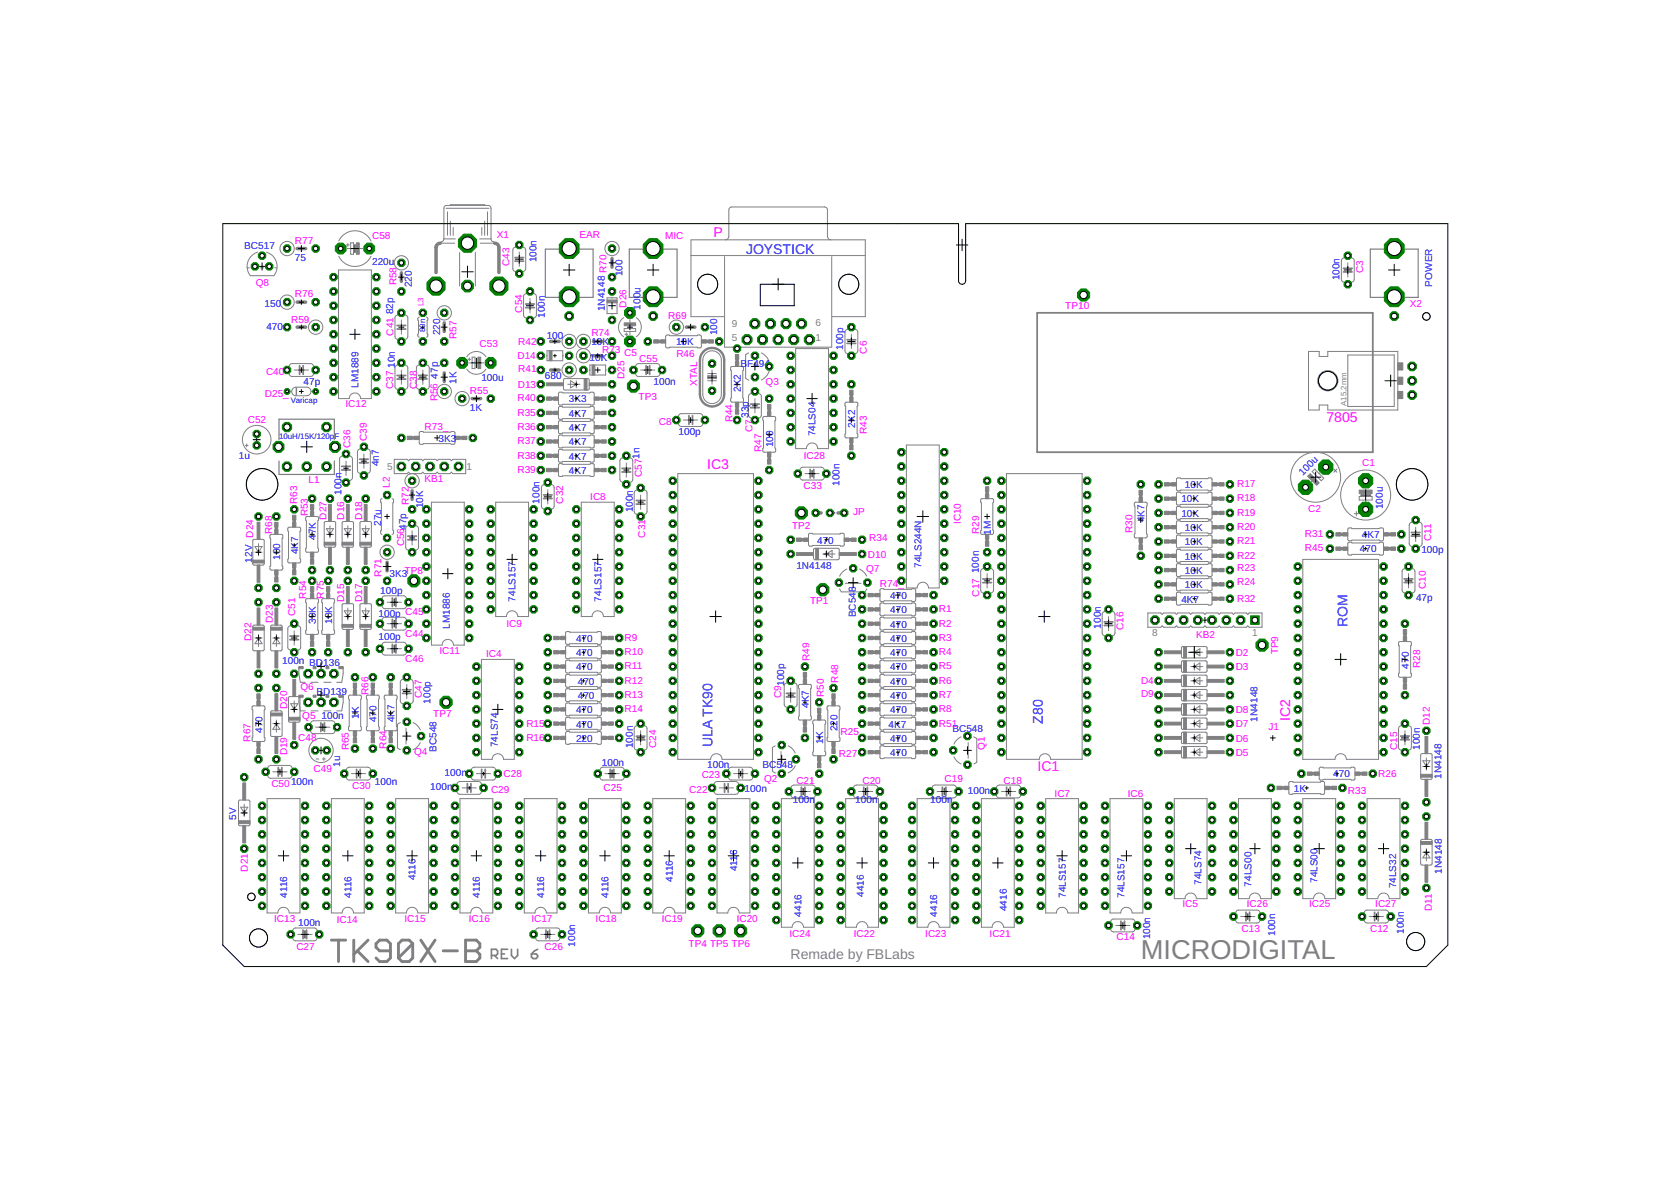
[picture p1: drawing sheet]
<svg xmlns="http://www.w3.org/2000/svg" width="297mm" height="210mm" viewBox="0 0 297 210" stroke-linecap="round" stroke-linejoin="round" font-family="sans-serif">
<defs><g id="words">
<text font-size="4.8" fill="#808080" x="202.8" y="170.5">MICRODIGITAL</text>
<g font-size="2.5" fill="#f0f">
<text x="126.8" y="42.2">P</text>
<text x="235.8" y="75">7805</text>
<text x="125.7" y="83.4">IC3</text>
<text x="229.4" y="128.1" transform="rotate(-90 229.4 128.1)">IC2</text>
<text x="184.4" y="137">IC1</text>
</g>
<g font-size="2.5" fill="#00f">
<text x="132.6" y="45.1">JOYSTICK</text>
<text x="239.5" y="111.4" transform="rotate(-90 239.5 111.4)">ROM</text>
<text x="185.4" y="128.6" transform="rotate(-90 185.4 128.6)">Z80</text>
<text x="126.6" y="132.7" transform="rotate(-90 126.6 132.7)">ULA TK90</text>
</g>
<text font-size="2.5" fill="#808080" x="140.5" y="170.5">Remade by FBLabs</text>
<g font-size="1.8" fill="#00f">
<text x="43.4" y="44.2">BC517</text>
<text x="52.4" y="46.3">75</text>
<text x="66.1" y="47.1">220u</text>
<text x="95.3" y="46.6" transform="rotate(-90 95.3 46.6)">100n</text>
<text x="73.2" y="51" transform="rotate(-90 73.2 51)">220</text>
<text x="110.6" y="49.1" transform="rotate(-90 110.6 49.1)">100</text>
<text x="238.1" y="49.8" transform="rotate(-90 238.1 49.8)">100n</text>
<text x="254.6" y="50.9" transform="rotate(-90 254.6 50.9)">POWER</text>
<text x="47" y="54.6">150</text>
<text x="47.3" y="58.7">470</text>
<text x="69.9" y="55.9" transform="rotate(-90 69.9 55.9)">82p</text>
<text x="78.3" y="59.6" transform="rotate(-90 78.3 59.6)">220</text>
<text x="96.9" y="56.5" transform="rotate(-90 96.9 56.5)">100n</text>
<text x="107.5" y="55.3" transform="rotate(-90 107.5 55.3)">1N4148 R70</text>
<text x="113.9" y="55" transform="rotate(-90 113.9 55)">100u</text>
<text x="127.5" y="59.6" transform="rotate(-90 127.5 59.6)">100</text>
<text x="70.2" y="65.4" transform="rotate(-90 70.2 65.4)">10n</text>
<text x="97.2" y="60.3">100</text>
<text x="104.8" y="64.1">10K</text>
<text x="105.1" y="61.3">10K</text>
<text x="120.2" y="61.4">10K</text>
<text x="131.7" y="65.3">B</text>
<text x="132.8" y="65.3">F494</text>
<text x="149.9" y="62.2" transform="rotate(-90 149.9 62.2)">100p</text>
<text x="54" y="68.4">47p</text>
<text x="63.7" y="68.9" transform="rotate(-90 63.7 68.9)">LM1889</text>
<text x="77.8" y="67.3" transform="rotate(-90 77.8 67.3)">47p</text>
<text x="81.1" y="68.2" transform="rotate(-90 81.1 68.2)">1K</text>
<text x="85.6" y="67.7">100u</text>
<text x="96.9" y="67.3">680</text>
<text x="101.1" y="71.5">3K3</text>
<text x="116.2" y="68.4">100n</text>
<text x="131.7" y="69.6" transform="rotate(-90 131.7 69.6)">2K2</text>
<text x="83.5" y="73">1K</text>
<text x="101.1" y="74.1">4K7</text>
<text x="101.1" y="76.6">4K7</text>
<text x="120.6" y="77.3">100p</text>
<text x="133.1" y="74.3" transform="rotate(-90 133.1 74.3)">33p</text>
<text x="145" y="77.6" transform="rotate(-90 145 77.6)">74LS04</text>
<text x="152" y="76" transform="rotate(-90 152 76)">2K2</text>
<text x="42.5" y="81.6">1u</text>
<text x="67.3" y="82.8" transform="rotate(-90 67.3 82.8)">4n7</text>
<text x="77.9" y="78.5">3K3</text>
<text x="101.1" y="79.2">4K7</text>
<text x="101.1" y="81.7">4K7</text>
<text x="137.4" y="79.5" transform="rotate(-90 137.4 79.5)">100</text>
<text x="60.7" y="87.9" transform="rotate(-90 60.7 87.9)">100n</text>
<text x="95.9" y="89.5" transform="rotate(-90 95.9 89.5)">100n</text>
<text x="101.1" y="84.2">4K7</text>
<text x="149.2" y="86.3" transform="rotate(-90 149.2 86.3)">100n</text>
<text x="210" y="89.3">10K</text>
<text x="210.6" y="86.8">10K</text>
<text x="231.6" y="84.6" transform="rotate(-45 231.6 84.6)">10 u</text>
<text x="56.2" y="96" transform="rotate(-90 56.2 96)">47K</text>
<text x="67.8" y="93.4" transform="rotate(-90 67.8 93.4)">27u</text>
<text x="75.2" y="90.3" transform="rotate(-90 75.2 90.3)">10K</text>
<text x="112.5" y="91.1" transform="rotate(-90 112.5 91.1)">100n</text>
<text x="176.2" y="95" transform="rotate(-90 176.2 95)">1M</text>
<text x="203.5" y="92.8" transform="rotate(-90 203.5 92.8)">4K7</text>
<text x="210" y="91.8">10K</text>
<text x="210.6" y="94.4">10K</text>
<text x="242.1" y="95.7">4K7</text>
<text x="245.8" y="90.5" transform="rotate(-90 245.8 90.5)">100u</text>
<text x="44.8" y="100" transform="rotate(-90 44.8 100)">12V</text>
<text x="49.8" y="99.5" transform="rotate(-90 49.8 99.5)">100</text>
<text x="53" y="98.5" transform="rotate(-90 53 98.5)">4K7</text>
<text x="141.6" y="101.1">1N4148</text>
<text x="145.2" y="96.6">470</text>
<text x="163.8" y="100.9" transform="rotate(-90 163.8 100.9)">74LS244N</text>
<text x="174" y="101.9" transform="rotate(-90 174 101.9)">100n</text>
<text x="210.6" y="96.9">10K</text>
<text x="210.6" y="99.5">10K</text>
<text x="241.7" y="98.2">470</text>
<text x="252.7" y="98.3">100p</text>
<text x="67.6" y="105.6">100p</text>
<text x="69.3" y="102.5">3K3</text>
<text x="91.7" y="106.9" transform="rotate(-90 91.7 106.9)">74LS157</text>
<text x="106.9" y="106.9" transform="rotate(-90 106.9 106.9)">74LS157</text>
<text x="158.3" y="106.5">470</text>
<text x="210" y="107.1">4K7</text>
<text x="210.6" y="102">10K</text>
<text x="210.6" y="104.5">10K</text>
<text x="251.7" y="106.8">47p</text>
<text x="56.2" y="110.9" transform="rotate(-90 56.2 110.9)">39K</text>
<text x="59" y="110.9" transform="rotate(-90 59 110.9)">10K</text>
<text x="67.3" y="113.8">100p</text>
<text x="67.3" y="109.7">100p C45</text>
<text x="80" y="111.7" transform="rotate(-90 80 111.7)">LM1886</text>
<text x="152.1" y="109.7" transform="rotate(-90 152.1 109.7)">BC548</text>
<text x="158.3" y="109">470</text>
<text x="158.3" y="111.5">470</text>
<text x="195.7" y="111.7" transform="rotate(-90 195.7 111.7)">100n</text>
<text x="50.2" y="118">100n BD136</text>
<text x="102.4" y="116.6">470</text>
<text x="102.4" y="119.1">470</text>
<text x="102.4" y="114.1">470</text>
<text x="158.3" y="114.1">470</text>
<text x="158.3" y="116.6">470</text>
<text x="158.3" y="119.1">470</text>
<text x="250.4" y="118.8" transform="rotate(-90 250.4 118.8)">470</text>
<text x="56.2" y="123.5">BD139</text>
<text x="76.6" y="125.1" transform="rotate(-90 76.6 125.1)">100p</text>
<text x="102.7" y="121.7">470</text>
<text x="102.7" y="124.2">470</text>
<text x="139.4" y="121.9" transform="rotate(-90 139.4 121.9)">100p</text>
<text x="143.8" y="125.8" transform="rotate(-90 143.8 125.8)">4K7</text>
<text x="158.3" y="121.7">470</text>
<text x="158.3" y="124.2">470</text>
<text x="46.6" y="130.3" transform="rotate(-90 46.6 130.3)">470</text>
<text x="57.1" y="127.9">100n</text>
<text x="63.8" y="127.7" transform="rotate(-90 63.8 127.7)">1K</text>
<text x="67" y="128.4" transform="rotate(-90 67 128.4)">470</text>
<text x="70.1" y="128.4" transform="rotate(-90 70.1 128.4)">4K7</text>
<text x="102.4" y="126.8">470</text>
<text x="102.4" y="129.3">470</text>
<text x="102.4" y="131.8">220</text>
<text x="148.9" y="130" transform="rotate(-90 148.9 130)">220</text>
<text x="157.9" y="129.3">4K7</text>
<text x="158.3" y="131.8">470</text>
<text x="158.3" y="126.8">470</text>
<text x="169.3" y="130">BC548</text>
<text x="223.5" y="128.2" transform="rotate(-90 223.5 128.2)">1N4148</text>
<text x="60.5" y="136.3" transform="rotate(-90 60.5 136.3)">1u</text>
<text x="77.6" y="133.6" transform="rotate(-90 77.6 133.6)">BC548</text>
<text x="79" y="138">100n</text>
<text x="88.5" y="132.8" transform="rotate(-90 88.5 132.8)">74LS74</text>
<text x="107" y="136.1">100n</text>
<text x="112.5" y="133" transform="rotate(-90 112.5 133)">100n</text>
<text x="125.7" y="136.4">100n</text>
<text x="135.5" y="136.4">BC548</text>
<text x="146.3" y="132.2" transform="rotate(-90 146.3 132.2)">1K</text>
<text x="158.3" y="134.4">470</text>
<text x="252.4" y="133.3" transform="rotate(-90 252.4 133.3)">100n</text>
<text x="66.6" y="139.5">100n</text>
<text x="76.5" y="140.5">100n</text>
<text x="132.4" y="140.8">100n</text>
<text x="140.9" y="142.7">100n</text>
<text x="152" y="142.7">100n</text>
<text x="165.4" y="142.7">100n</text>
<text x="172" y="141.1">100n</text>
<text x="230" y="140.7">1K</text>
<text x="237" y="138.1">470</text>
<text x="256.2" y="138.4" transform="rotate(-90 256.2 138.4)">1N4148</text>
<text x="42" y="145.7" transform="rotate(-90 42 145.7)">5V</text>
<text x="131" y="154.8" transform="rotate(-90 131 154.8)">4116</text>
<text x="256.3" y="155.3" transform="rotate(-90 256.3 155.3)">1N4148</text>
<text x="51" y="159.6" transform="rotate(-90 51 159.6)">4116</text>
<text x="62.5" y="159.6" transform="rotate(-90 62.5 159.6)">4116</text>
<text x="73.9" y="156.4" transform="rotate(-90 73.9 156.4)">4116</text>
<text x="85.3" y="159.6" transform="rotate(-90 85.3 159.6)">4116</text>
<text x="96.7" y="159.6" transform="rotate(-90 96.7 159.6)">4116</text>
<text x="108.2" y="159.6" transform="rotate(-90 108.2 159.6)">4116</text>
<text x="119.6" y="156.7" transform="rotate(-90 119.6 156.7)">4116</text>
<text x="153.6" y="159.4" transform="rotate(-90 153.6 159.4)">4416</text>
<text x="179" y="161.9" transform="rotate(-90 179 161.9)">4416</text>
<text x="189.4" y="159.6" transform="rotate(-90 189.4 159.6)">74LS157</text>
<text x="199.9" y="159.6" transform="rotate(-90 199.9 159.6)">74LS157</text>
<text x="213.6" y="157.3" transform="rotate(-90 213.6 157.3)">74LS74</text>
<text x="222.4" y="157.6" transform="rotate(-90 222.4 157.6)">74LS00</text>
<text x="234.2" y="156.9" transform="rotate(-90 234.2 156.9)">74LS00</text>
<text x="248.2" y="157.9" transform="rotate(-90 248.2 157.9)">74LS32</text>
<text x="53" y="164.6">100n</text>
<text x="142.5" y="162.9" transform="rotate(-90 142.5 162.9)">4416</text>
<text x="166.6" y="162.9" transform="rotate(-90 166.6 162.9)">4416</text>
<text x="204.5" y="167" transform="rotate(-90 204.5 167)">100n</text>
<text x="226.7" y="166.3" transform="rotate(-90 226.7 166.3)">100n</text>
<text x="249.6" y="166" transform="rotate(-90 249.6 166)">100n</text>
<text x="102.3" y="168.2" transform="rotate(-90 102.3 168.2)">100n</text>
</g>
<g font-size="1.8" fill="#f0f">
<text x="52.4" y="43.3">R77</text>
<text x="66.1" y="42.4">C58</text>
<text x="88.3" y="42.2">X1</text>
<text x="90.6" y="47.3" transform="rotate(-90 90.6 47.3)">C43</text>
<text x="103" y="42.2">EAR</text>
<text x="118.2" y="42.5">MIC</text>
<text x="45.5" y="50.9">Q8</text>
<text x="52.4" y="52.8">R76</text>
<text x="70.5" y="50.7" transform="rotate(-90 70.5 50.7)">R58</text>
<text x="242.3" y="48.6" transform="rotate(-90 242.3 48.6)">C3</text>
<text x="51.7" y="57.5">R59</text>
<text x="70" y="59.7" transform="rotate(-90 70 59.7)">C41</text>
<text x="92.8" y="55.5" transform="rotate(-90 92.8 55.5)">C54</text>
<text x="105.1" y="59.8">R74</text>
<text x="111.3" y="54.7" transform="rotate(-90 111.3 54.7)">D26</text>
<text x="118.8" y="56.6">R69</text>
<text x="189.4" y="55">TP10</text>
<text x="250.6" y="54.6">X2</text>
<text x="81.1" y="60.3" transform="rotate(-90 81.1 60.3)">R57</text>
<text x="85.3" y="61.6">C53</text>
<text x="92" y="63.9">D14</text>
<text x="92.1" y="61.4">R42</text>
<text x="107" y="62.7">R73</text>
<text x="111" y="63.2">C5</text>
<text x="113.6" y="64.4">C55</text>
<text x="120.2" y="63.4">R46</text>
<text x="154.1" y="62.8" transform="rotate(-90 154.1 62.8)">C6</text>
<text x="47.1" y="70.5">D25_</text>
<text x="47.3" y="66.6">C40</text>
<text x="69.9" y="69.1" transform="rotate(-90 69.9 69.1)">C37</text>
<text x="74.1" y="69.2" transform="rotate(-90 74.1 69.2)">C38</text>
<text x="77.8" y="71.4" transform="rotate(-90 77.8 71.4)">R56</text>
<text x="83.5" y="70">R55</text>
<text x="92" y="71.4">R40</text>
<text x="92" y="68.9">D13</text>
<text x="92.1" y="66.2">R41</text>
<text x="111" y="67.4" transform="rotate(-90 111 67.4)">D25</text>
<text x="113.5" y="71.2">TP3</text>
<text x="123.9" y="68.6" transform="rotate(-90 123.9 68.6)">XTAL</text>
<text x="136.1" y="68.4">Q3</text>
<text x="44" y="75.2">C52</text>
<text x="61.4" y="72.4">IC12</text>
<text x="75.5" y="76.4">R73_</text>
<text x="92" y="73.9">R35</text>
<text x="92" y="76.4">R36</text>
<text x="117.1" y="75.5">C8</text>
<text x="130.2" y="75.1" transform="rotate(-90 130.2 75.1)">R44</text>
<text x="133.8" y="76.8" transform="rotate(-90 133.8 76.8)">C7</text>
<text x="154.1" y="77.2" transform="rotate(-90 154.1 77.2)">R43</text>
<text x="62.3" y="79.7" transform="rotate(-90 62.3 79.7)">C36</text>
<text x="65.2" y="78.4" transform="rotate(-90 65.2 78.4)">C39</text>
<text x="92" y="79">R37</text>
<text x="92" y="81.5">R38</text>
<text x="135.3" y="80.4" transform="rotate(-90 135.3 80.4)">R47</text>
<text x="142.9" y="81.6">IC28</text>
<text x="242.1" y="82.8">C1</text>
<text x="52.8" y="89.6" transform="rotate(-90 52.8 89.6)">R63</text>
<text x="54.8" y="85.9">L1</text>
<text x="69.3" y="86.7" transform="rotate(-90 69.3 86.7)">L2</text>
<text x="72.7" y="89.8" transform="rotate(-90 72.7 89.8)">R72</text>
<text x="75.5" y="85.7">KB1</text>
<text x="92" y="84.1">R39</text>
<text x="100.1" y="89.5" transform="rotate(-90 100.1 89.5)">C32</text>
<text x="104.9" y="88.9">IC8</text>
<text x="114.1" y="84.8" transform="rotate(-90 114.1 84.8)">C571n</text>
<text x="142.8" y="86.9">C33</text>
<text x="219.9" y="86.6">R17</text>
<text x="219.9" y="89.1">R18</text>
<text x="45" y="95.5" transform="rotate(-90 45 95.5)">D24</text>
<text x="48.4" y="95" transform="rotate(-90 48.4 95)">R68</text>
<text x="54.7" y="91.8" transform="rotate(-90 54.7 91.8)">R53</text>
<text x="58" y="92.4" transform="rotate(-90 58 92.4)">D27</text>
<text x="61.2" y="92.4" transform="rotate(-90 61.2 92.4)">D16</text>
<text x="64.4" y="92.4" transform="rotate(-90 64.4 92.4)">D18</text>
<text x="114.7" y="95.5" transform="rotate(-90 114.7 95.5)">C31</text>
<text x="140.8" y="94">TP2</text>
<text x="151.7" y="91.6">JP</text>
<text x="170.8" y="93.2" transform="rotate(-90 170.8 93.2)">IC10</text>
<text x="174.1" y="95" transform="rotate(-90 174.1 95)">R29</text>
<text x="201.3" y="94.8" transform="rotate(-90 201.3 94.8)">R30</text>
<text x="219.9" y="91.7">R19</text>
<text x="219.9" y="94.2">R20</text>
<text x="232" y="95.5">R31</text>
<text x="232.6" y="90.9">C2</text>
<text x="71.9" y="97.1" transform="rotate(-90 71.9 97.1)">C5647p</text>
<text x="71.9" y="102">TP8</text>
<text x="153.9" y="101.6">Q7</text>
<text x="154.3" y="99.1">D10</text>
<text x="154.5" y="96.1">R34</text>
<text x="219.9" y="96.7">R21</text>
<text x="219.9" y="99.3">R22</text>
<text x="219.9" y="101.5">R23</text>
<text x="232" y="98">R45</text>
<text x="254.4" y="96.2" transform="rotate(-90 254.4 96.2)">C11</text>
<text x="54.4" y="106.4" transform="rotate(-90 54.4 106.4)">R54</text>
<text x="57.6" y="106.4" transform="rotate(-90 57.6 106.4)">R75</text>
<text x="61.2" y="107" transform="rotate(-90 61.2 107)">D15</text>
<text x="64.4" y="107" transform="rotate(-90 64.4 107)">D17</text>
<text x="67.8" y="102.5" transform="rotate(-90 67.8 102.5)">R71</text>
<text x="144" y="107.4">TP1</text>
<text x="156.4" y="104.4">R74_</text>
<text x="174.1" y="106" transform="rotate(-90 174.1 106)">C17</text>
<text x="219.9" y="104.1">R24</text>
<text x="219.9" y="106.9">R32</text>
<text x="253.4" y="104.7" transform="rotate(-90 253.4 104.7)">C10</text>
<text x="44.7" y="114" transform="rotate(-90 44.7 114)">D22</text>
<text x="48.5" y="110.8" transform="rotate(-90 48.5 110.8)">D23</text>
<text x="52.5" y="109.5" transform="rotate(-90 52.5 109.5)">C51</text>
<text x="72" y="113.3">C44</text>
<text x="90" y="111.4">IC9</text>
<text x="111" y="113.9">R9</text>
<text x="166.9" y="108.8">R1</text>
<text x="166.9" y="111.4">R2</text>
<text x="166.9" y="113.9">R3</text>
<text x="199.7" y="112" transform="rotate(-90 199.7 112)">C16</text>
<text x="212.6" y="113.3">KB2</text>
<text x="72" y="117.7">C46</text>
<text x="78.1" y="116.2">IC11</text>
<text x="86.4" y="116.8">IC4</text>
<text x="111" y="116.4">R10</text>
<text x="111" y="119">R11</text>
<text x="143.9" y="117.5" transform="rotate(-90 143.9 117.5)">R49</text>
<text x="166.9" y="116.4">R4</text>
<text x="166.9" y="119">R5</text>
<text x="219.7" y="116.6">D2</text>
<text x="219.7" y="119.1">D3</text>
<text x="227.2" y="116.3" transform="rotate(-90 227.2 116.3)">TP9</text>
<text x="252.5" y="118.8" transform="rotate(-90 252.5 118.8)">R28</text>
<text x="53.4" y="122.7">Q6</text>
<text x="65.5" y="123.5" transform="rotate(-90 65.5 123.5)">R66</text>
<text x="75" y="124" transform="rotate(-90 75 124)">C47</text>
<text x="111" y="121.5">R12</text>
<text x="111" y="124">R13</text>
<text x="138.8" y="124.1" transform="rotate(-90 138.8 124.1)">C9</text>
<text x="146.5" y="123.9" transform="rotate(-90 146.5 123.9)">R50</text>
<text x="149" y="121.3" transform="rotate(-90 149 121.3)">R48</text>
<text x="166.9" y="121.5">R6</text>
<text x="166.9" y="124">R7</text>
<text x="202.8" y="121.6">D4</text>
<text x="202.8" y="123.9">D9</text>
<text x="44.6" y="131.8" transform="rotate(-90 44.6 131.8)">R67</text>
<text x="51" y="126" transform="rotate(-90 51 126)">D20</text>
<text x="53" y="131.7">C48</text>
<text x="53.7" y="127.8">Q5</text>
<text x="77" y="127.3">TP7</text>
<text x="93.6" y="129.1">R15</text>
<text x="93.6" y="131.7">R16</text>
<text x="111" y="126.6">R14</text>
<text x="149.4" y="130.7">R25</text>
<text x="166.9" y="129.1">R51</text>
<text x="166.9" y="126.6">R8</text>
<text x="219.7" y="131.8">D6</text>
<text x="219.7" y="129.3">D7</text>
<text x="219.7" y="126.7">D8</text>
<text x="225.5" y="129.7">J1</text>
<text x="254.2" y="128.9" transform="rotate(-90 254.2 128.9)">D12</text>
<text x="51" y="134.3" transform="rotate(-90 51 134.3)">D19</text>
<text x="55.7" y="137.3">C49</text>
<text x="62" y="133.4" transform="rotate(-90 62 133.4)">R65</text>
<text x="68.7" y="133.1" transform="rotate(-90 68.7 133.1)">R64</text>
<text x="73.6" y="134.3">Q4</text>
<text x="116.6" y="133" transform="rotate(-90 116.6 133)">C24</text>
<text x="149.1" y="134.5">R27</text>
<text x="175.1" y="133.3" transform="rotate(-90 175.1 133.3)">Q1</text>
<text x="219.7" y="134.3">D5</text>
<text x="248.4" y="133.3" transform="rotate(-90 248.4 133.3)">C15</text>
<text x="48.2" y="139.9">C50100n</text>
<text x="62.6" y="140.2">C30</text>
<text x="87.3" y="140.9">C29</text>
<text x="89.5" y="138">C28</text>
<text x="107.3" y="140.6">C25</text>
<text x="122.5" y="140.9">C22</text>
<text x="124.7" y="138.3">C23</text>
<text x="135.9" y="139">Q2</text>
<text x="141.6" y="139.3">C21</text>
<text x="153.3" y="139.3">C20</text>
<text x="167.9" y="139">C19</text>
<text x="178.4" y="139.3">C18</text>
<text x="187.5" y="141.6">IC7</text>
<text x="200.5" y="141.6">IC6</text>
<text x="239.6" y="141.2">R33</text>
<text x="245" y="138">R26</text>
<text x="44" y="154.9" transform="rotate(-90 44 154.9)">D21</text>
<text x="210.2" y="161.3">IC5</text>
<text x="221.6" y="161.3">IC26</text>
<text x="232.7" y="161.3">IC25</text>
<text x="244.5" y="161.3">IC27</text>
<text x="254.5" y="161.9" transform="rotate(-90 254.5 161.9)">D11</text>
<text x="48.7" y="163.8">IC13</text>
<text x="59.9" y="164.1">IC14</text>
<text x="71.9" y="163.8">IC15</text>
<text x="83.3" y="163.8">IC16</text>
<text x="94.5" y="163.8">IC17</text>
<text x="105.9" y="163.8">IC18</text>
<text x="117.6" y="163.8">IC19</text>
<text x="131" y="163.8">IC20</text>
<text x="140.4" y="166.5">IC24</text>
<text x="151.8" y="166.5">IC22</text>
<text x="164.5" y="166.5">IC23</text>
<text x="175.9" y="166.5">IC21</text>
<text x="198.5" y="167.2">C14</text>
<text x="220.7" y="165.6">C13</text>
<text x="243.5" y="165.6">C12</text>
<text x="52.7" y="168.8">C27</text>
<text x="96.8" y="168.8">C26</text>
<text x="122.4" y="168.3">TP4 TP5 TP6</text>
</g>
<g font-size="1.8" fill="#808080">
<text x="130.1" y="58.2">9</text>
<text x="145" y="58">6</text>
<text x="130.1" y="60.7">5</text>
<text x="145" y="60.7">1</text>
<text x="68.8" y="83.5">5</text>
<text x="82.9" y="83.5">1</text>
<text x="204.8" y="113">8</text>
<text x="222.6" y="113">1</text>
</g>
<text font-size="1.4" fill="#f0f" x="75.3" y="54.4" transform="rotate(-90 75.3 54.4)">L3</text>
<g font-size="1.4" fill="#00f">
<text x="75.6" y="59" transform="rotate(-90 75.6 59)">80n</text>
<text x="51.7" y="71.5">Varicap</text>
<text x="49.6" y="78.1">10uH/15K/120pF</text>
</g>
<text font-size="1.4" fill="#808080" x="239.3" y="72.1" transform="rotate(-90 239.3 72.1)">A15,2mm</text>
</g></defs>
<g fill="none" stroke="#808080" stroke-width=".51">
<path d="M58.9 167.1h2.5M60.2 167.1v3.8M62.9 167.1v3.8M63.5 169l1.9 1.9M65.4 167.1l-2.5 2.5M69.4 169h-1.9l-.7-.6v-.7l.7-.6h1.3l.6 .6v2.6l-.6 .6h-1.3l-.7-.6M73.4 167.7l-.7-.6h-1.2l-.7 .6v2.6M73.4 167.7v2.6l-.7 .6h-1.2l-.7-.6M73.4 167.7l-2.6 2.6M74.8 167.1l2.5 3.8M77.3 167.1l-2.5 3.8M78.8 169h2.5"/>
<path d="M82.8 167.1h1.9l.6 .6v.7l-.6 .6 .6 .6v.7l-.6 .6h-1.9zM82.8 169h1.9"/>
</g>
<path d="M87.4 169.8h.8l.3-.3v-.5l-.3-.3h-.8v1.7M87.9 169.8l.6 .6M89.1 169.5h.6M90.2 168.7h-1.1v1.7h1.1M90.9 168.7v1.1l.6 .6 .5-.6v-1.1M94.5 169.5h.8l.3 .3v.3l-.3 .3h-.6l-.2-.3zM95.6 168.7l-.6 .3-.5 .5" fill="none" stroke="#808080" stroke-width=".3"/>
<g fill="none" stroke="#808080" stroke-width=".32">
<path d="M70.6 57.8h1.5M70.6 58.5h1.5M91.5 45.8h1.6M91.5 46.4h1.6M93.5 54h1.5M93.5 54.7h1.5M184.4 55.6h59.6v24.8h-59.6zM238.8 47.7h1.5M238.8 48.3h1.5M53.3 65v1.5M53.9 65v1.5M70.6 66.7h1.5"/>
<path d="M70.6 67.4h1.5M74.4 67.4h1.5M74.4 66.7h1.5M114.9 65v1.5M115.5 65v1.5M122.5 73.9v1.5M123.1 73.9v1.5M133.4 71.8h1.6M133.4 72.5h1.6M150.6 60.4h1.5M150.6 61h1.5M60.7 83.5h1.6"/>
<path d="M60.7 82.9h1.6M63.9 82.3h1.5M63.9 81.6h1.5M72.5 95.3h1.5M72.5 95.9h1.5M96.6 88.6h1.5M96.6 88h1.5M110.6 83.2h1.5M110.6 83.9h1.5M113.1 89h1.5M113.1 89.6h1.5M144 83.4v1.5"/>
<path d="M144.7 83.4v1.5M250.9 95.3h1.5M250.9 94.6h1.5M51.5 113.7h1.6M51.5 113.1h1.6M69.7 106.3v1.5M69.7 110.1v1.5M69.7 114.5v1.6M70.4 106.3v1.5M70.4 110.1v1.5M70.4 114.5v1.6M174.7 103.5h1.5"/>
<path d="M174.7 102.9h1.5M196.3 110.5h1.5M196.3 111.2h1.5M249.6 103.5h1.5M249.6 102.9h1.5M49.5 136.4v1.5M50.1 136.4v1.5M57 128.5v1.5M57.7 128.5v1.5M63.4 136.7v1.6M64 136.7v1.6M71.5 122.6h1.6"/>
<path d="M71.5 123.2h1.6M83.1 139.3v1.5M83.7 139.3v1.5M85.6 136.7v1.6M86.3 136.7v1.6M108.5 136.7v1.6M109.1 136.7v1.6M113.1 130.9h1.5M113.1 131.5h1.5M128.8 139.3v1.5M129.4 139.3v1.5M131.3 136.7v1.6"/>
<path d="M132 136.7v1.6M139.8 123.2h1.5M139.8 123.9h1.5M142.5 139.9v1.5M143.1 139.9v1.5M153.5 139.9v1.5M154.2 139.9v1.5M167.5 139.9v1.5M168.1 139.9v1.5M178.9 139.9v1.5M179.6 139.9v1.5M249 131.5h1.5"/>
<path d="M249 130.8h1.5M53.9 165.3v1.5M54.5 165.3v1.5M97 165.3v1.5M97.7 165.3v1.5M199.3 163.7v1.5M199.9 163.7v1.5M221.5 162.1v1.6M222.1 162.1v1.6M244.3 162.1v1.6M245 162.1v1.6"/>
</g>
<g fill="none" stroke="#808080" stroke-width=".18">
<path d="M79.3 37h7.6M79.5 37.7v4.1M80.1 36.5v-.1h6v.1M80.1 39.3v2.5M86.1 39.3v2.5M86.7 37.7v4.1M43.9 47.6h.4M45.8 44.8a2.65 2.65 0 0 0-1.9 2.8M46.3 47.6h.6M47.4 44.8a2.67 2.67 0 0 1 1.3 4.2h-4.2l-.4-.7-.2-.7M48.8 47.6h.4M60.2 48h5.8v22.8h-1.9a1.02 1.02 0 0 0-1-1 1.02 1.02 0 0 0-1 1h-1.9z"/>
<path d="M60.2 42.8a3.2 3.2 0 0 1 2.9-1.8 3.2 3.2 0 0 1 2.9 1.8M60.2 45.6a3.2 3.2 0 0 0 2.9 1.8 3.2 3.2 0 0 0 2.9-1.8M61.6 43.5h.5M61.7 44.2h.6M61.8 43.3v.5M62.3 43.2h.5v2h-.5zM63.7 44.2h.8M70.7 56l-.4 .2-.1 .3v3.5l.2 .2 .3 .1M71.4 56.9v.9M71.4 58.5v.9M72 56l.4 .2 .1 .3v3.5l-.2 .2-.3 .1M74.5 56.4l-.2 .2 .1 .4v2.3l-.1 .4v.2h.2"/>
<path d="M75.8 56.4l.3 .2-.2 .4v2.3l.2 .4-.3 .2M78.3 43.2h2.5M78.9 42.5l-.1 .3-.4 .2M78.9 42.5v-5.5l.1-.3 .4-.2 7.7 .1 .2 .4v5.5M78.9 42.5h2M80.6 40.4v1.4M81.7 44.9v5.9M84.5 44.9v5.9M85.3 42.5h2M85.4 43.2h2.5M85.6 40.4v1.4M87.3 42.5l.2 .4 .3 .1"/>
<path d="M91.7 43.9l-.5 .2v.3v3.5l.2 .3h.3M92.3 44.8v1M92.3 46.4v.9M92.9 43.9l.4 .2 .2 .3v3.3l-.2 .3-.4 .2M93.6 52.2l-.4 .2-.1 .3v3.5l.2 .2 .3 .1M94.2 53.1v.9M94.2 54.7v.9M94.8 52.2l.4 .2 .2 .3v3.3l-.3 .4-.3 .1M107.9 52.9h1.8v2.8h-1.8zM108.8 52.8v.1M108.8 55.7v.2M110.9 56.5a2.02 2.02 0 0 0 0 3.4"/>
<path d="M111 58.4h2v.5h-2zM111.1 59.4h.5M111.3 59.2v.5M112 56.7v.8M112 58.9v.6M113.1 56.5a2.05 2.05 0 0 1 0 3.4M118.4 59.6l.6-.1 .1 .2h4.8l.1-.2 .5 .1 .2 .2v1.9l-.3 .1h-.4l-.1-.1h-4.8l-.1 .1h-.5l-.2-.2zM122.8 42.6h31v13.7h-6v5.4h-19v-5.4h-6zM122.8 45.4h31M128.8 45.6v10.5M128.9 42.6l.4-.1 .2-.3 .1-4.9 .2-.4 .3-.1h16.6l.3 .2 .1 .3v4.7l.2 .5 .4 .1M147.8 45.6v10.5"/>
<path d="M150.7 58.5l-.3 .1-.2 .4v3.5l.2 .3h.3M151.3 59.4v1M152 58.5l.4 .2 .1 .3v3.5l-.2 .3h-.3M239 45.8l-.5 .2-.1 .3 .1 3.5 .2 .3h.3M239.6 46.7v1M239.6 48.3v1M240.2 45.8l.4 .2 .1 .3v3.5l-.2 .3h-.3M43.6 79.2h.5M43.9 78.9v.5M51.3 69.6h.5M51.4 65.1l.1-.3 .4-.2h3.3l.3 .1 .2 .4M51.4 66.4l.2 .4 .3 .1h3.3l.3-.1 .2-.4"/>
<path d="M52.1 69l.5-.2h2a.77 .77 0 0 1 .7 .8 .77 .77 0 0 1-.7 .7h-2a.76 .76 0 0 1-.7-.5 .76 .76 0 0 1 .2-.8zM52.3 65.8h1M53.9 65.8h.9M55.4 69.6h.5M64.1 79.8l-.5 .2-.1 .3v3.3l.1 .3 .5 .2M65.3 79.8l.4 .2 .1 .3v3.3l-.1 .3-.4 .2M70.7 64.9l-.4 .2-.1 .3v3.5l.2 .2 .3 .1M71.4 65.8v.9M71.4 67.4v.9M72 64.9l.4 .2 .1 .3v3.5l-.2 .2-.3 .1M74.5 64.9l-.4 .2-.1 .3v3.5l.2 .2 .3 .1M74.6 76.8l.6-.1 .1 .1h4.8l.1-.1h.5l.2 .2v1.9l-.3 .2h-.4l-.1-.2h-4.8l-.1 .2h-.5l-.2-.3z"/>
<path d="M75.2 65.8v.9M75.2 67.4v.9M75.8 64.9l.4 .2 .1 .3v3.5l-.2 .2-.3 .1M83 63.4a2.02 2.02 0 0 1 3.4 0M83 65.6a2.05 2.05 0 0 0 3.4 0M83.2 63.9h.5M83.3 64.5h.6M83.4 63.6v.5M83.9 63.5h.5v2h-.5zM85.3 64.5h.8M97.1 63.2h.1M97.2 62.3h2.8v1.8h-2.8z"/>
<path d="M99.4 72.3l.5-.1 .1 .2h4.9l.1-.2 .5 .1 .1 .1v2l-.2 .1h-.4l-.1-.1h-4.9l-.1 .1h-.5l-.1-.2zM99.4 74.9l.5-.1 .1 .1h4.9l.1-.1h.5l.1 .2v1.9l-.2 .2h-.4l-.1-.2h-4.9l-.1 .2-.5-.1-.1-.2zM99.4 77.4l.5-.1 .1 .1h4.9l.1-.1h.5l.1 .2v2l-.2 .1h-.4l-.1-.1h-4.9l-.1 .1h-.5l-.1-.2zM99.4 79.9h.5l.1 .1h4.9l.1-.1h.5l.1 .1v2l-.2 .1h-.4l-.1-.1h-4.9l-.1 .1h-.5l-.1-.2zM99.4 69.8l.5-.1 .1 .1h4.9l.1-.1h.5l.1 .2v1.9l-.2 .2h-.4l-.1-.1h-4.9l-.1 .1h-.5l-.1-.3zM100 63.2h.2M100.2 67.4l4.4-.1 .1 .2v1.7l-.2 .1h-4.2l-.1-.2zM100.9 68.3h2.2M101.4 67.7l1 .6-1 .6zM102.4 67.7v1.2M104.7 65.8h.2M104.9 64.9h2.8v1.8h-2.8z"/>
<path d="M107.7 65.8h.1M113 65.1l.2-.4 .3-.1h3.5l.2 .2 .1 .3M113 66.4l.2 .4 .3 .1h3.5l.2-.2 .1-.3M113.9 65.8h1M115.5 65.8h.9M120.6 74l.2-.4 .3-.1h3.5l.2 .2 .1 .3M120.6 75.3l.2 .4 .3 .1h3.5l.2-.2 .1-.3M121.5 74.7h1M123.1 74.7h.9M125.5 62.8a1.65 1.65 0 0 1 1.7-.3 1.65 1.65 0 0 1 1 1.5v6.1a1.65 1.65 0 0 1-1.6 1.6 1.65 1.65 0 0 1-1.7-1.6v-6.1l.2-.7zM125.8 66.8h1.5v.5h-1.5zM125.8 66.4h1.5"/>
<path d="M125.8 67.7h1.5M126.6 65.8v.6M126.6 67.7v.6M130 65.2l1.9-.1 .2 .2 .1 .5-.2 .1v4.8l.2 .1v.4l-.2 .3h-1.9l-.2-.2v-.5l.1-.1v-4.8l-.1-.1zM133.1 62.7l-.6 .3v4.2l.6 .4M133.6 70l-.3 .1-.2 .4v3.4l.2 .3 .3 .1M134.1 63.7v.3M134.1 66.3v.2M134.2 70.8v1M134.2 72.5v.9M134.8 70l.5 .2v.3v3.4l-.2 .3-.3 .1M135.3 62.7a2.66 2.66 0 0 1 1.6 2.4 2.66 2.66 0 0 1-1.6 2.4"/>
<path d="M135.7 74.1l1.9-.1 .3 .2v.5l-.1 .1v4.8l.1 .1v.4l-.2 .2-1.9 .1-.2-.2v-.5l.1-.1v-4.8l-.1-.1zM141.4 62h5.9v17.7h-1.9a1.02 1.02 0 0 0-1-1 1.02 1.02 0 0 0-1.1 1h-1.9zM150.3 71.6l1.9-.1 .3 .1v.5l-.1 .1v4.9l.1 .1v.4l-.2 .2h-1.8l-.3-.1v-.5l.1-.1v-4.9l-.1-.1zM151.3 61v1M161.1 79.1h5.9v25.4h-1.9a1.02 1.02 0 0 0-1.1-1 1.02 1.02 0 0 0-1 1h-1.9zM232.6 62.5h1.9v.9h1.5v-.9h12.5v10.4h-12.5v-.9h-1.5v.9h-1.9zM239.6 63.1h8.2v9.1h-8.2zM45 95.9h1.7l.2 .1 .1 4.2-.2 .2h-1.6l-.2-.1zM45.3 97.1h1.3l-.6 1zM45.3 98.1h1.3M46 96.6v2.2M48 95h2l.2 .1 .1 .5-.2 .1v4.9l.2 .1v.4l-.2 .2h-1.9l-.2-.1v-.5l.1-.1z"/>
<path d="M51.2 93.8l2-.1 .2 .2v.4l-.1 .2v4.8l.1 .1v.4l-.1 .2-1.9 .1-.2-.2v-.5l.1-.1zM54.4 91.9l2-.1 .2 .1v.5l-.1 .2v4.8l.1 .1v.4l-.1 .2h-1.9l-.2-.1-.1-.5 .2-.1zM57.7 92.8l1.7-.1 .2 .1 .1 4.2-.2 .2-1.6 .1-.2-.2zM58 94h1.3l-.6 1zM58 95h1.3M58.7 93.5v2.1M60.9 81.1l-.4 .2-.1 .3v3.3l.1 .3 .4 .2M60.9 92.8l1.7-.1 .2 .1v4.2l-.1 .2-1.6 .1-.3-.2zM61.2 94h1.3l-.7 1zM61.2 95h1.3M61.5 82v.9M61.5 83.5v1"/>
<path d="M61.8 93.5v2.1M62.1 81.1l.3 .1 .3 .4v3.3l-.2 .3-.4 .2M64.1 92.8l1.7-.1 .2 .1v4.2l-.2 .2-1.6 .1-.2-.2zM64.4 94h1.2l-.6 1zM64.4 95h1.2M64.7 80.7v.9M64.7 82.3v.9M65 93.5v2.1M67.9 88.6l-.2 .1v.2v.4l.1 .1v4.8l-.1 .1v.4l.2 .3M69.7 88.6l.3 .3v.4l-.2 .1v4.8l.2 .1v.4l-.3 .3M70.1 81.6h2.3l.2 .3 .3-.3h2l.3 .3 .2-.3h2l.3 .3 .3-.3h2l.2 .3 .3-.3h2.3v2.6h-2.3l-.3-.3-.2 .3h-2l-.3-.3-.3 .3h-2l-.2-.3-.3 .3h-2l-.3-.3-.2 .3h-2.3zM72.6 93.5h-.3l-.2 .5v3.3l.1 .3 .4 .2"/>
<path d="M73.3 94.3v1M73.3 95.9v1M73.9 93.5h.3l.2 .5v3.3l-.1 .3-.4 .2M76.7 89.3h5.8v25.4h-1.9a1.02 1.02 0 0 0-1-1.1 1.02 1.02 0 0 0-1 1.1h-1.9zM88.1 89.3h5.9v20.3h-1.9a1.02 1.02 0 0 0-1.1-1 1.02 1.02 0 0 0-1 1h-1.9zM96.8 86.1l-.4 .2-.2 .4v3.3l.1 .3 .5 .2M97.4 87v1M97.4 88.6v1M98 86.1l.3 .2 .2 .4v3.3l-.1 .3-.4 .2M99.4 82.5l.5-.1 .1 .1h4.9l.1-.1h.5l.1 .1v2l-.2 .2h-.4l-.1-.1h-4.9l-.1 .1h-.5l-.1-.3zM103.3 89.3h5.9v20.3h-1.9a1.02 1.02 0 0 0-1-1 1.02 1.02 0 0 0-1.1 1h-1.9zM110.7 81.4l-.4 .2-.1 .3v3.3l.1 .3 .4 .2"/>
<path d="M111.3 82.3v.9M111.3 83.9v.9M112 81.4l.4 .2 .1 .3v3.3l-.1 .3-.4 .2M113.2 87.1l-.4 .2-.1 .3v3.3l.1 .3 .4 .2M113.9 88v1M113.9 89.6v.9M114.5 87.1l.4 .2 .1 .3v3.3l-.1 .3-.4 .2M120.5 84.2h13.4v50.8h-5.5a1.02 1.02 0 0 0-1.1-1 1.02 1.02 0 0 0-1 1h-5.8zM142.2 84.8l.1 .3 .4 .2h3.3l.4-.2 .1-.3M142.2 83.5l.1-.3 .4-.2h3.3l.3 .1 .2 .4M143.1 84.2h.9M143.8 94.8l5.5 .1 .1-.1h.5l.2 .2v1.9l-.3 .2h-.4l-.1-.2h-4.8l-.1 .2-.5-.1-.2-.2z"/>
<path d="M144.7 84.2h.9M144.7 97.5h4.3l.2 .2v1.6l-.3 .2h-4.1l-.2-.3zM146.3 98.5h2.1M146.9 98.5l1-.7v1.3zM146.9 97.8v1.3M174.4 88.7l2-.1 .2 .2v.5l-.1 .1v4.8l.1 .1v.4l-.2 .3h-1.8l-.3-.2v-.5l.2-.1zM178.9 84.2h13.5v50.8h-5.6a1.02 1.02 0 0 0-1-1 1.02 1.02 0 0 0-1.1 1h-5.8zM201.7 89.3h2l.2 .1v.5l-.1 .1v4.8l.1 .2v.4l-.1 .2h-1.9l-.2-.2-.1-.4 .2-.2zM209.1 85.1l.3-.2h.4l.1 .2h4.8l.1-.2 .5 .1 .2 .1v2l-.3 .1h-.4l-.1-.1h-4.8l-.1 .1h-.5l-.2-.1zM209.2 87.5l5.5 .1 .1-.1h.5l.2 .1v2l-.3 .2h-.4l-.1-.2h-4.8l-.1 .2-.5-.1-.2-.1zM209.2 90.1h5.5l.1-.1h.5l.2 .2v1.9l-.3 .2h-.4l-.1-.1h-4.8l-.1 .1h-.5l-.2-.2zM209.2 92.6l5.5 .1 .1-.1h.5l.2 .1v2l-.3 .1h-.4l-.1-.1h-4.8l-.1 .1h-.5l-.2-.1z"/>
<path d="M209.2 95.2h5.5l.1-.1h.5l.2 .1v2l-.3 .2h-.4l-.1-.1h-4.8l-.1 .1h-.5l-.2-.2zM209.2 97.7l5.5 .1 .1-.2 .5 .1 .2 .1v2l-.3 .1h-.4l-.1-.1h-4.8l-.1 .1h-.5l-.2-.1zM231.6 99.4h13.4v35.6h-5.7a1.02 1.02 0 0 0-1-1 1.02 1.02 0 0 0-1 1h-5.7zM233.4 85.3l-.3 .3M233.7 83.4l1.6 1.6-.4 .4-1.6-1.6zM234.7 84l-.2 .2M237.1 83.4l.5 .5M237.6 83.4l-.5 .5M239.7 93.9l5.5 .1 .1-.2 .5 .1 .1 .2v1.8l-.2 .2h-.4l-.1-.1h-4.9l-.1 .1h-.4l-.2-.2zM239.7 96.4l5.5 .1 .1-.1h.5l.1 .2v1.9l-.2 .2h-.4l-.1-.2h-4.9l-.1 .2-.4-.1-.2-.2zM240.7 91.3h.8M241.1 90.9v.8"/>
<path d="M241.6 88.2h2.3v.7h-2.3zM242.8 86.8v.6M242.8 88.9v.2M251 92.8l-.3 .1-.2 .4v3.3l.1 .3 .4 .2M251.7 93.7v.9M251.7 95.3v.9M252.3 92.8l.3 .1 .2 .4v3.3l-.1 .3-.4 .2M45 111.2l1.7-.1 .2 .2 .1 4.1-.2 .3h-1.6l-.2-.2zM45.3 113.4h1.3M46 112.8v2.1M46 113.4l.6 1h-1.3zM48.2 111.2l1.7-.1 .2 .2v4.1l-.1 .3h-1.6l-.3-.2z"/>
<path d="M48.5 113.4h1.3M49.1 112.8v2.1M49.1 113.4l.7 1h-1.3zM51.7 111.2l-.3 .1-.2 .4v3.3v.3l.5 .2M52.3 112.1v1M52.3 113.7v1M52.9 111.2l.3 .1 .2 .4v3.3l-.1 .3-.4 .2M53.1 118.6v1.1l.3 1.6h.9M54.4 106.5l2-.1 .2 .2v.4l-.1 .2v4.8l.1 .1v.4l-.1 .2-1.9 .1-.2-.2-.1-.5 .2-.1zM57.3 106.5l1.9-.1 .3 .2v.4l-.1 .2v4.8l.1 .1v.4l-.2 .2-1.9 .1-.2-.2v-.5l.1-.1zM60.9 107.4l1.7-.1 .2 .1v4.2l-.1 .2-1.6 .1-.3-.2zM61 118.6v1.1l-.3 1.6h-.8"/>
<path d="M61.2 108.6h1.3l-.7 1zM61.2 109.6h1.3M61.8 108.1v2.1M64.1 107.4l1.7-.1 .2 .1v4.2l-.2 .2-1.6 .1-.2-.2zM64.4 108.6h1.2l-.6 1zM64.4 109.6h1.2M65 108.1v2.1M67.9 115.9l.1 .3 .4 .2h3.3l.4-.2 .1-.3M67.9 114.7l.1-.3 .4-.2h3.3h.3l.2 .5M67.9 111.5l.1 .3 .4 .2h3.3l.4-.2 .1-.3M67.9 110.2l.1-.3 .4-.2h3.3l.3 .1 .2 .4M67.9 107.7l.1 .3 .4 .2h3.3l.4-.2 .1-.3"/>
<path d="M67.9 106.4l.1-.3 .4-.2h3.3l.3 .1 .2 .4M68.8 115.3h.9M68.8 110.8h.9M68.8 107h.9M70.4 115.3h1M70.4 110.8h1M70.4 107h1M85.6 117.2h5.8v17.8h-1.9a1.02 1.02 0 0 0-1-1 1.02 1.02 0 0 0-1 1h-1.9zM100.6 114.9h5.5l.2-.1h.4l.2 .1v2l-.3 .2h-.3l-.2-.2h-4.8l-.1 .2h-.5l-.2-.3zM100.6 117.4l5.5 .1 .2-.2h.4l.2 .2v1.9l-.3 .2h-.3l-.2-.1h-4.8l-.1 .1h-.5l-.2-.2zM100.6 119.9l5.5 .1 .2-.1h.4l.2 .1v2l-.3 .2h-.3l-.2-.2h-4.8l-.1 .2-.5-.1-.2-.2zM100.6 112.3l5.5 .1 .2-.2 .4 .1 .2 .1v2l-.3 .1h-.3l-.2-.1h-4.8l-.1 .1h-.5l-.2-.2z"/>
<path d="M150.3 103.7h2.8M150.5 101.1a2.77 2.77 0 0 0-1.3 1.3M152.8 101.1a2.77 2.77 0 0 1 1.3 1.3M154.1 104.6l-.3 .6h-4.2l-.4-.5M156.5 107.2l5.5 .1 .1-.1h.5l.2 .2v1.9l-.3 .2h-.4l-.1-.2h-4.8l-.1 .2-.5-.1-.2-.2zM156.5 109.8h5.5l.1-.1h.5l.2 .3v1.8l-.3 .2h-.4l-.1-.1h-4.8l-.1 .1h-.5l-.2-.3zM156.5 112.3l5.5 .1 .1-.2 .5 .1 .2 .2v1.9l-.3 .1h-.4l-.1-.1h-4.8l-.1 .1h-.5l-.2-.2zM156.5 114.9h5.5l.1-.1h.5l.2 .2v1.9l-.3 .2h-.4l-.1-.2h-4.8l-.1 .2h-.5l-.2-.3zM156.5 117.4l5.5 .1 .1-.2h.5l.2 .3v1.8l-.3 .2h-.4l-.1-.1h-4.8l-.1 .1h-.5l-.2-.2zM156.5 119.9l5.5 .1 .1-.1h.5l.2 .2v1.9l-.3 .2h-.4l-.1-.2h-4.8l-.1 .2-.5-.1-.2-.2zM156.5 104.7l5.5 .1 .1-.2h.5l.2 .3v1.8l-.3 .2h-.4l-.1-.1h-4.8l-.1 .1h-.5l-.2-.2zM174.8 101.1l-.3 .1-.2 .4v3.3l.1 .3 .4 .2"/>
<path d="M175.5 102v.9M175.5 103.5v1M176.1 101.1l.3 .1 .2 .4v3.3l-.1 .3-.4 .2M196.4 108.7l-.3 .1-.2 .4v3.3l.1 .3 .4 .2M197.1 109.6v.9M197.1 111.2v.9M197.7 108.7l.3 .1 .2 .4v3.3l-.1 .3-.4 .2M204 108.9h2.3l.3 .3 .2-.3h2.1l.2 .3 .3-.3h2l.3 .3 .2-.3h2l.3 .3 .2-.3h2.1l.2 .3 .3-.3h2l.3 .3 .2-.3h2.1l.2 .3 .3-.3h2.2v2.6h-2.2l-.3-.3-.2 .3h-2.1l-.2-.3-.3 .3h-2l-.3-.3-.2 .3h-2.1l-.2-.3-.3 .3h-2l-.2-.3-.3 .3h-2l-.3-.3-.2 .3h-2.1l-.2-.3-.3 .3h-2.3zM209.2 100.2l5.5 .1 .1-.1h.5l.2 .1v2l-.3 .2h-.4l-.1-.2h-4.8l-.1 .2-.5-.1-.2-.1zM209.2 102.8h5.5l.1-.1h.5l.2 .2v1.9l-.3 .2h-.4l-.1-.1h-4.8l-.1 .1h-.5l-.2-.2zM209.2 105.3l5.5 .1 .1-.1h.5l.2 .1v2l-.3 .1h-.4l-.1-.1h-4.8l-.1 .1h-.5l-.2-.1zM210.1 115l4.3-.1 .2 .2v1.7l-.3 .1h-4.1l-.2-.1z"/>
<path d="M210.1 117.5h4.3l.2 .1v1.7l-.3 .2h-4.1l-.2-.2zM211.7 115.9h2.1M211.7 118.5h2.1M212.3 115.9l1-.6v1.3zM212.3 118.5l1-.7v1.3zM212.3 115.3v1.3M212.3 117.8v1.3M248.7 114.1l1.9-.1 .3 .2v.5l-.1 .1v4.8l.1 .1v.4l-.2 .3h-1.8l-.3-.2v-.5l.1-.1v-4.8l-.1-.1zM249.7 101.1l-.3 .1-.2 .4v3.3l.1 .3 .4 .2M250.4 102v.9M250.4 103.5v1M251 101.1l.3 .1 .2 .4v3.3l-.1 .3-.4 .2"/>
<path d="M44.9 125.5h2l.2 .1v.5l-.1 .1v4.8l.1 .1v.4l-.2 .3h-1.9l-.2-.2v-.5l.1-.1zM47.6 136.5l.2-.4 .3-.1h3.3l.3 .1 .2 .4M47.6 137.8l.2 .4 .3 .1h3.3l.3-.1 .2-.4M48.2 126.4l1.8-.1 .1 .2v4.1l-.1 .3h-1.7l-.2-.2zM48.5 137.2h1M48.5 128.6h1.3M49.1 128v2.1M49.1 128.6l.7 1h-1.3zM50.1 137.2h.9M51.4 123.9l1.7-.1 .2 .2v4.1l-.2 .3h-1.7l-.1-.2zM51.7 125.1h1.2l-.6 1zM51.7 126.1h1.2"/>
<path d="M52.3 124.6v2.1M53.1 123.7v1.1l.3 1.5h.9M55.2 129.9l.1 .3 .4 .2h3.3l.3-.1 .2-.4M55.2 128.6l.1-.3 .4-.2h3.3l.3 .1 .2 .4M55.3 126.3h1.3M55.3 121.3h1.3M56.1 129.2h.9M56.2 134.9h.5M57.3 134.9h.5M57.6 134.6v.5M57.6 126.3h1.2M57.6 121.3h1.2"/>
<path d="M57.7 129.2h1M61 123.7v1.1l-.3 1.5h-.8M61.6 138.1l.2 .5h.3h3.3h.3l.2-.5M61.6 136.9l.1-.3 .4-.2h3.3l.3 .1 .2 .4M62 123.6l2.1-.1 .1 .2v.5l-.1 .1v4.8l.1 .1v.4l-.1 .3h-2l-.1-.2v-.5l.1-.1zM62.5 137.5h.9M64 137.5h1M65.2 123.6l2-.1 .2 .2v.5l-.1 .1v4.8l.1 .1v.4l-.2 .3h-1.9l-.1-.2-.1-.5 .2-.1zM68.4 123.6l2-.1 .2 .2v.5l-.1 .1v4.8l.1 .1v.4l-.2 .3h-1.9l-.2-.2v-.5l.1-.1zM71.2 128.4l-.5 .4v4.1l.5 .4M71.7 120.8l-.5 .1v.4v3.3v.3l.5 .2M72.2 129.4v2.8"/>
<path d="M72.3 121.6v1M72.3 123.2v1M72.9 120.8l.4 .1 .1 .4v3.3l-.1 .3-.4 .2M73.4 128.4a2.61 2.61 0 0 1 1.3 1.3M74.7 132a2.47 2.47 0 0 1-1.3 1.2M81.3 139.4v-.3l.5-.2h3.3l.3 .1 .2 .4M83.8 138.1l.2 .5h.3h3.3h.3l.2-.5M83.8 136.9l.1-.3 .4-.2h3.3l.3 .1 .2 .4M84.7 137.5h.9M86.3 137.5h.9M100.6 122.5h5.5l.2-.1h.4l.2 .2v1.9l-.3 .2h-.3l-.2-.1h-4.8l-.1 .1h-.5l-.2-.3zM100.6 125l5.5 .1 .2-.2h.4l.2 .2v2l-.3 .1h-.3l-.2-.1h-4.8l-.1 .1h-.5l-.2-.2z"/>
<path d="M100.6 127.6h5.5l.2-.1h.4l.2 .1v2l-.2 .2h-.4l-.2-.2h-4.8l-.1 .2h-.5l-.2-.3zM100.6 130.1l.6-.1 .1 .1h4.8l.2-.1h.4l.2 .2v1.9l-.2 .2h-.4l-.2-.1h-4.8l-.1 .1h-.5l-.2-.3zM106.6 138.1l.2 .5h.3h3.5l.3-.2 .1-.3M106.6 136.9l.2-.4 .3-.1h3.3l.5 .2 .1 .3M107.5 137.5h1M109.1 137.5h1M113.2 129l-.4 .2-.1 .3v3.3l.1 .3 .4 .2M113.9 129.9v1M113.9 131.5v.9M114.5 129l.4 .2 .1 .3v3.5l-.2 .2-.3 .1M127 139.4l.1-.3 .4-.2h3.3l.4 .2 .1 .3M129.5 138.1l.2 .5h.3h3.5l.2-.2 .1-.3"/>
<path d="M129.5 136.9l.1-.3 .4-.2h3.3l.4 .2 .1 .3M130.4 137.5h.9M132 137.5h.9M137.8 132.5l-.5 .4v4.2l.6 .3M138.8 133.6v2.8M139.9 121.4l-.3 .1-.2 .4v3.3l.2 .4 .3 .1M140.1 132.5a2.69 2.69 0 0 1 1.3 1.3M140.5 122.3v.9M140.5 123.9v.9M141.2 121.4l.4 .2 .1 .3v3.3l-.1 .3-.4 .2M141.4 136.1a2.77 2.77 0 0 1-1.3 1.3M142 121.7l2.1-.1 .1 .2v.5l-.1 .1v4.8l.1 .2v.3l-.1 .3h-2l-.1-.2-.1-.4 .2-.2v-4.8l-.2-.1z"/>
<path d="M144.6 128.1l1.9-.1 .2 .1 .1 .5-.2 .1v4.9l.2 .1v.4l-.2 .2h-2l-.1-.1v-.5l.1-.1v-4.9l-.1-.1zM147.1 125.5h2.1l.1 .1v.5l-.1 .1v4.8l.1 .1v.4l-.1 .3h-2l-.2-.2v-.5l.2-.1v-4.8l-.2-.1zM156.5 130.1l.6-.1 .1 .1h4.8l.1-.1h.5l.2 .3v1.8l-.2 .2h-.5l-.1-.1h-4.8l-.1 .1h-.5l-.2-.3zM156.5 132.6l.6-.1 .1 .2h4.8l.1-.2 .5 .1 .2 .2v1.9l-.2 .1h-.5l-.1-.1h-4.8l-.1 .1h-.5l-.2-.2zM156.6 127.5h.5l.1 .1h4.8l.1-.1h.5l.2 .2v1.9l-.2 .2h-.5l-.1-.2h-4.8l-.1 .2h-.5l-.2-.3v-1.8zM156.6 122.4h.5l.1 .1h4.8l.1-.1h.5l.2 .3v1.8l-.3 .2h-.4l-.1-.1h-4.8l-.1 .1h-.5l-.2-.3v-1.7zM156.6 124.9h.5l.1 .2h4.8l.1-.2h.5l.2 .3v1.9l-.3 .1h-.4l-.1-.1h-4.8l-.1 .1h-.5l-.2-.2v-1.8zM169.6 134.5a2.53 2.53 0 0 0 1.2 1.3M170.8 131a2.69 2.69 0 0 0-1.2 1.2M172.1 132v2.8M173.1 131l.5 .3v4.2l-.5 .3M210.1 120.1l4.3-.1 .2 .1v1.8l-.3 .1h-4.1l-.2-.1z"/>
<path d="M210.1 132.8l4.3-.1 .2 .1v1.8l-.2 .1h-4.2l-.2-.1zM210.1 130.2h4.3l.2 .1v1.7l-.2 .2h-4.2l-.2-.2zM210.1 127.7l4.3-.1 .2 .2v1.7l-.2 .1h-4.2l-.2-.1zM210.1 125.1h4.3l.2 .1v1.7l-.3 .2h-4.1l-.2-.2zM210.1 122.6l4.3-.1 .2 .2v1.7l-.3 .2-4.1-.1-.2-.1zM211.7 128.6h2.1M211.7 126.1h2.1M211.7 121h2.1M211.7 133.7h2.1M211.7 131.1h2.1M211.7 123.5h2.1M212.3 121l1-.6v1.2z"/>
<path d="M212.3 123.5l1-.6v1.3zM212.3 126.1l1-.6v1.2zM212.3 128.6l1-.6v1.2zM212.3 131.1l1-.6v1.3zM212.3 133.7l1-.6v1.2zM212.3 120.4v1.2M212.3 122.9v1.3M212.3 125.5v1.2M212.3 128v1.2M212.3 130.5v1.3M212.3 133.1v1.2M229.2 139l.5-.1 .2 .1h4.8l.1-.1h.5l.2 .2-.1 1.9-.2 .2h-.4l-.1-.1h-4.8l-.2 .1h-.4l-.2-.3z"/>
<path d="M234.6 136.4h.5l.2 .1h4.8l.1-.1h.5l.2 .2-.1 1.9-.2 .1h-.4l-.1-.1h-4.8l-.2 .1h-.4l-.2-.2zM249.1 129l-.4 .2-.1 .3v3.5l.2 .2 .3 .1M249.7 129.9v.9M249.7 131.5v.9M250.4 129l.4 .2 .1 .3v3.5l-.2 .2-.3 .1M252.6 134l1.7-.1 .3 .2v4.2l-.2 .2h-1.6l-.2-.1zM252.9 135.2h1.3l-.6 1zM252.9 136.2h1.3M253.6 134.7v2.2M42.5 142.3l1.7-.1 .2 .2v4.1l-.1 .2-1.6 .1-.3-.2zM42.8 143.5h1.2l-.6 1zM42.8 144.5h1.2"/>
<path d="M43.4 143v2.1M47.5 141.9h5.8v20.4h-1.9a1.02 1.02 0 0 0-1-1 1.02 1.02 0 0 0-1 1h-1.9zM58.9 141.9h5.8v20.4h-1.9a1.02 1.02 0 0 0-1-1 1.02 1.02 0 0 0-1 1h-1.9zM70.3 141.9h5.9v20.4h-1.9a1.02 1.02 0 0 0-1-1 1.02 1.02 0 0 0-1.1 1h-1.9zM81.3 140.7l.2 .4 .3 .1h3.3l.3-.1 .2-.4M81.8 141.9h5.8v20.4h-1.9a1.02 1.02 0 0 0-1-1 1.02 1.02 0 0 0-1 1h-1.9zM82.1 140h1M83.7 140h1M93.2 141.9h5.8v20.4h-1.9a1.02 1.02 0 0 0-1-1 1.02 1.02 0 0 0-1 1h-1.9zM104.6 141.9h5.8v20.4h-1.9a1.02 1.02 0 0 0-1-1 1.02 1.02 0 0 0-1 1h-1.9zM116 141.9h5.9v20.4h-1.9a1.02 1.02 0 0 0-1-1 1.02 1.02 0 0 0-1.1 1h-1.9zM127 140.7l.2 .4 .3 .1h3.4l.3-.2 .1-.3"/>
<path d="M127.5 141.9h5.8v20.4h-1.9a1.02 1.02 0 0 0-1-1 1.02 1.02 0 0 0-1 1h-1.9zM127.8 140h1M129.4 140h1M138.9 141.9h5.8v22.9h-1.9a1.02 1.02 0 0 0-1-1 1.02 1.02 0 0 0-1 1h-1.9zM140.6 141.3l.2 .4 .3 .1h3.5l.2-.2 .1-.3M140.6 140l.1-.3 .4-.2h3.3l.4 .2 .1 .3M141.5 140.7h1M143.1 140.7h.9M150.3 141.9h5.9v22.9h-1.9a1.02 1.02 0 0 0-1.1-1 1.02 1.02 0 0 0-1 1h-1.9zM151.7 141.3l.2 .4 .3 .1h3.3l.3-.1 .2-.4M151.7 140l.1-.3 .4-.2h3.3l.3 .1 .2 .4M152.6 140.7h.9"/>
<path d="M154.2 140.7h1M163 141.9h5.9v22.9h-1.9a1.02 1.02 0 0 0-1.1-1 1.02 1.02 0 0 0-1 1h-1.9zM165.7 141.3l.2 .4 .3 .1h3.3l.3-.1 .2-.4M165.7 140l.1-.3 .4-.2h3.3l.3 .1 .2 .4M166.6 140.7h.9M168.1 140.7h1M174.5 141.9h5.8v22.9h-1.9a1.02 1.02 0 0 0-1-1 1.02 1.02 0 0 0-1 1h-1.9zM177.1 141.3l.2 .4 .3 .1h3.3l.3-.1 .2-.4M177.1 140l.1-.3 .4-.2h3.3l.3 .1 .2 .4M178 140.7h.9M179.6 140.7h1M185.9 141.9h5.8v20.4h-1.9a1.02 1.02 0 0 0-1-1 1.02 1.02 0 0 0-1 1h-1.9z"/>
<path d="M197.3 141.9h5.9v20.4h-1.9a1.02 1.02 0 0 0-1.1-1 1.02 1.02 0 0 0-1 1h-1.9zM208.7 141.9h5.9v17.8h-1.9a1.01 1.01 0 0 0-1-1 1.01 1.01 0 0 0-1 1h-2zM220.2 141.9h5.8v17.8h-1.9a1.02 1.02 0 0 0-1-1 1.02 1.02 0 0 0-1 1h-1.9zM231.6 141.9h5.8v17.8h-1.9a1.02 1.02 0 0 0-1-1 1.02 1.02 0 0 0-1 1h-1.9zM243 141.9h5.9v17.8h-1.9a1.02 1.02 0 0 0-1.1-1 1.02 1.02 0 0 0-1 1h-1.9zM252.6 149.3l1.7-.1 .3 .2v4.1l-.2 .2-1.6 .1-.2-.2zM252.9 151.5h1.3M253.6 150.8v2.2M253.6 151.5l.6 1h-1.3zM52 166.7l.1 .3 .5 .2h3.3l.4-.2 .1-.3M52 165.4l.1-.3 .5-.2h3.3l.3 .1 .2 .4M52.9 166.1h1"/>
<path d="M54.5 166.1h1M95.2 166.7l.1 .3 .4 .2h3.5l.2-.2 .1-.3M95.2 165.4l.2-.4 .3-.1 3.5 .1 .2 .1 .1 .3M96.1 166.1h.9M97.7 166.1h.9M197.4 165.1l.1 .3 .5 .2h3.3l.4-.2 .1-.3M197.4 163.9l.1-.3 .5-.3h3.3l.2 .1 .3 .5M198.3 164.5h1M199.9 164.5h1M219.6 163.5l.3 .5h.3h3.4l.3-.2 .1-.3M219.6 162.3l.2-.3 .4-.2h3.4l.3 .2 .1 .3M220.5 162.9h1"/>
<path d="M222.1 162.9h1M242.5 163.5l.2 .5h.3h3.5l.2-.2 .1-.3M242.5 162.3l.1-.3 .4-.2h3.5l.2 .2 .1 .3M243.4 162.9h.9M245 162.9h.9"/>
<circle cx="51" cy="53.7" r="1.27"/>
<circle cx="51" cy="44.2" r="1.27"/>
<circle cx="56.1" cy="58.1" r="1.27"/>
<circle cx="71.4" cy="46.7" r="1.27"/>
<circle cx="79" cy="55.6" r="1.27"/>
<circle cx="108.8" cy="44.2" r="1.27"/>
<circle cx="120.2" cy="58.1" r="1.27"/>
<circle cx="45.6" cy="78.1" r="2.54"/>
<circle cx="79" cy="69.6" r="1.27"/>
<circle cx="82.1" cy="70.8" r="1.27"/>
<circle cx="101.2" cy="60.7" r="1.27"/>
<circle cx="101.2" cy="65.8" r="1.27"/>
<circle cx="103.7" cy="63.2" r="1.27"/>
<circle cx="103.7" cy="60.7" r="1.27"/>
<circle cx="236" cy="67.7" r="1.8"/>
<circle cx="68.8" cy="98.1" r="1.27"/>
<circle cx="73.3" cy="85.4" r="1.27"/>
<circle cx="233.9" cy="84.8" r="4.4"/>
<circle cx="242.8" cy="88" r="4.4"/>
<circle cx="57.1" cy="133.4" r="2.16"/>
</g>
<g fill="#808080" stroke="#808080" stroke-width=".18">
<path d="M241.6 87.1h2.3v.6h-2.3z"/>
<path d="M232.4 84.6l.5-.4 1.6 1.6-.4 .5z"/>
<path d="M84.9 63.5h.5v2h-.5z"/>
<path d="M145 97.5h.5v2h-.5z"/>
<path d="M149.2 98.2h3v.5h-3z"/>
<path d="M141.6 98.2h3v.5h-3z"/>
<path d="M252.5 149.6h2.1v.5h-2.1z"/>
<path d="M253.3 153.8h.5v3h-.5z"/>
<path d="M253.3 146.1h.5v3.1h-.5z"/>
<path d="M252.5 137.6h2.1v.5h-2.1z"/>
<path d="M253.3 130.9h.5v3h-.5z"/>
<path d="M253.3 138.5h.5v3.1h-.5z"/>
<path d="M103.8 67.3h.6v2h-.6z"/>
<path d="M97.1 68.1h3.1v.5h-3.1z"/>
<path d="M104.7 68.1h3.1v.5h-3.1z"/>
<path d="M97.6 62.3h.5v1.8h-.5z"/>
<path d="M60.8 111h2v.5h-2z"/>
<path d="M61.6 104.2h.5v3.1h-.5z"/>
<path d="M61.6 111.9h.5v3h-.5z"/>
<path d="M60.8 96.4h2v.5h-2z"/>
<path d="M61.6 89.6h.5v3.1h-.5z"/>
<path d="M61.6 97.3h.5v3h-.5z"/>
<path d="M64 111h2v.5h-2z"/>
<path d="M64.7 104.2h.6v3.1h-.6z"/>
<path d="M64.7 111.9h.6v3h-.6z"/>
<path d="M64 96.4h2v.5h-2z"/>
<path d="M64.7 89.6h.6v3.1h-.6z"/>
<path d="M64.7 97.3h.6v3h-.6z"/>
<path d="M48.1 126.7h2v.5h-2z"/>
<path d="M48.9 130.9h.5v3h-.5z"/>
<path d="M48.9 123.3h.5v3h-.5z"/>
<path d="M210.4 114.9h.5v2h-.5z"/>
<path d="M214.6 115.7h3v.5h-3z"/>
<path d="M207 115.7h3v.5h-3z"/>
<path d="M51.3 127.5h2v.5h-2z"/>
<path d="M52 120.8h.6v3h-.6z"/>
<path d="M52 128.4h.6v3h-.6z"/>
<path d="M42.4 145.9h2v.5h-2z"/>
<path d="M43.2 139.1h.5v3.1h-.5z"/>
<path d="M43.2 146.8h.5v3h-.5z"/>
<path d="M44.9 111.5h2.1v.5h-2.1z"/>
<path d="M45.7 115.7h.5v3h-.5z"/>
<path d="M45.7 108.1h.5v3h-.5z"/>
<path d="M48.1 111.5h2v.5h-2z"/>
<path d="M48.9 115.7h.5v3h-.5z"/>
<path d="M48.9 108.1h.5v3h-.5z"/>
<path d="M44.9 99.5h2.1v.6h-2.1z"/>
<path d="M45.7 92.8h.5v3.1h-.5z"/>
<path d="M45.7 100.4h.5v3.1h-.5z"/>
<path d="M107.9 53.3h1.8v.5h-1.8z"/>
<path d="M105.2 64.9h.5v1.8h-.5z"/>
<path d="M57.6 96.4h2.1v.5h-2.1z"/>
<path d="M58.4 89.6h.5v3.1h-.5z"/>
<path d="M58.4 97.3h.5v3h-.5z"/>
<path d="M210.4 117.5h.5v2h-.5z"/>
<path d="M214.6 118.2h3v.5h-3z"/>
<path d="M207 118.2h3v.5h-3z"/>
<path d="M210.4 120h.5v2h-.5z"/>
<path d="M214.6 120.8h3v.5h-3z"/>
<path d="M207 120.8h3v.5h-3z"/>
<path d="M210.4 132.7h.5v2h-.5z"/>
<path d="M214.6 133.4h3v.5h-3z"/>
<path d="M207 133.4h3v.5h-3z"/>
<path d="M210.4 130.1h.5v2.1h-.5z"/>
<path d="M214.6 130.9h3v.5h-3z"/>
<path d="M207 130.9h3v.5h-3z"/>
<path d="M210.4 127.6h.5v2h-.5z"/>
<path d="M214.6 128.4h3v.5h-3z"/>
<path d="M207 128.4h3v.5h-3z"/>
<path d="M210.4 125.1h.5v2h-.5z"/>
<path d="M214.6 125.8h3v.5h-3z"/>
<path d="M207 125.8h3v.5h-3z"/>
<path d="M210.4 122.5h.5v2.1h-.5z"/>
<path d="M214.6 123.3h3v.5h-3z"/>
<path d="M207 123.3h3v.5h-3z"/>
<path d="M248.5 64.5h.9v1.3h-.9z"/>
<path d="M248.5 67h.9v1.3h-.9z"/>
<path d="M248.5 69.6h.9v1.2h-.9z"/>
<path d="M53.1 123.5h.8v.4h-.8z"/>
<path d="M55.7 123.5h.5v.4h-.5z"/>
<path d="M58 123.5h.5v.4h-.5z"/>
<path d="M60.2 123.5h.8v.4h-.8z"/>
<path d="M53.1 118.5h.8v.4h-.8z"/>
<path d="M55.7 118.5h.5v.4h-.5z"/>
<path d="M58 118.5h.5v.4h-.5z"/>
<path d="M60.2 118.5h.8v.4h-.8z"/>
<path d="M162.8 108h.8v.6h-.8z"/>
<path d="M155.6 108h.8v.6h-.8z"/>
<path d="M164 108h.9v.6h-.9z"/>
<path d="M154.3 108h.9v.6h-.9z"/>
<path d="M99.7 115.6h.8v.6h-.8z"/>
<path d="M106.9 115.6h.9v.6h-.9z"/>
<path d="M98.4 115.6h.9v.6h-.9z"/>
<path d="M108.2 115.6h.8v.6h-.8z"/>
<path d="M99.7 118.2h.8v.6h-.8z"/>
<path d="M106.9 118.2h.9v.6h-.9z"/>
<path d="M98.4 118.2h.9v.6h-.9z"/>
<path d="M108.2 118.2h.8v.6h-.8z"/>
<path d="M99.7 120.7h.8v.6h-.8z"/>
<path d="M106.9 120.7h.9v.6h-.9z"/>
<path d="M98.4 120.7h.9v.6h-.9z"/>
<path d="M108.2 120.7h.8v.6h-.8z"/>
<path d="M99.7 123.3h.8v.5h-.8z"/>
<path d="M106.9 123.3h.9v.5h-.9z"/>
<path d="M98.4 123.3h.9v.5h-.9z"/>
<path d="M108.2 123.3h.8v.5h-.8z"/>
<path d="M99.7 125.8h.8v.6h-.8z"/>
<path d="M106.9 125.8h.9v.6h-.9z"/>
<path d="M98.4 125.8h.9v.6h-.9z"/>
<path d="M108.2 125.8h.8v.6h-.8z"/>
<path d="M99.7 128.3h.8v.6h-.8z"/>
<path d="M106.9 128.3h.9v.6h-.9z"/>
<path d="M98.4 128.3h.9v.6h-.9z"/>
<path d="M108.2 128.3h.8v.6h-.8z"/>
<path d="M106.9 130.9h.9v.5h-.9z"/>
<path d="M99.7 130.9h.8v.5h-.8z"/>
<path d="M108.2 130.9h.8v.5h-.8z"/>
<path d="M98.4 130.9h.9v.5h-.9z"/>
<path d="M208.3 85.8h.8v.6h-.8z"/>
<path d="M215.5 85.8h.8v.6h-.8z"/>
<path d="M207 85.8h.8v.6h-.8z"/>
<path d="M216.7 85.8h.9v.6h-.9z"/>
<path d="M208.3 88.3h.8v.6h-.8z"/>
<path d="M215.5 88.3h.8v.6h-.8z"/>
<path d="M207 88.3h.8v.6h-.8z"/>
<path d="M216.7 88.3h.9v.6h-.9z"/>
<path d="M208.3 90.9h.8v.6h-.8z"/>
<path d="M215.5 90.9h.8v.6h-.8z"/>
<path d="M207 90.9h.8v.6h-.8z"/>
<path d="M216.7 90.9h.9v.6h-.9z"/>
<path d="M162.8 110.6h.8v.5h-.8z"/>
<path d="M155.6 110.6h.8v.5h-.8z"/>
<path d="M164 110.6h.9v.5h-.9z"/>
<path d="M154.3 110.6h.9v.5h-.9z"/>
<path d="M208.3 93.4h.8v.6h-.8z"/>
<path d="M215.5 93.4h.8v.6h-.8z"/>
<path d="M207 93.4h.8v.6h-.8z"/>
<path d="M216.7 93.4h.9v.6h-.9z"/>
<path d="M208.3 95.9h.8v.6h-.8z"/>
<path d="M215.5 95.9h.8v.6h-.8z"/>
<path d="M207 95.9h.8v.6h-.8z"/>
<path d="M216.7 95.9h.9v.6h-.9z"/>
<path d="M208.3 98.5h.8v.6h-.8z"/>
<path d="M215.5 98.5h.8v.6h-.8z"/>
<path d="M207 98.5h.8v.6h-.8z"/>
<path d="M216.7 98.5h.9v.6h-.9z"/>
<path d="M208.3 101h.8v.6h-.8z"/>
<path d="M215.5 101h.8v.6h-.8z"/>
<path d="M207 101h.8v.6h-.8z"/>
<path d="M216.7 101h.9v.6h-.9z"/>
<path d="M208.3 103.6h.8v.6h-.8z"/>
<path d="M215.5 103.6h.8v.6h-.8z"/>
<path d="M207 103.6h.8v.6h-.8z"/>
<path d="M216.7 103.6h.9v.6h-.9z"/>
<path d="M162.8 130.9h.8v.5h-.8z"/>
<path d="M155.6 130.9h.8v.5h-.8z"/>
<path d="M164 130.9h.9v.5h-.9z"/>
<path d="M154.3 130.9h.9v.5h-.9z"/>
<path d="M233.7 137.2h.8v.6h-.8z"/>
<path d="M240.9 137.2h.8v.6h-.8z"/>
<path d="M232.4 137.2h.8v.6h-.8z"/>
<path d="M242.1 137.2h.9v.6h-.9z"/>
<path d="M155.6 133.4h.8v.6h-.8z"/>
<path d="M162.8 133.4h.8v.6h-.8z"/>
<path d="M154.3 133.4h.9v.6h-.9z"/>
<path d="M164 133.4h.9v.6h-.9z"/>
<path d="M249.4 113.2h.6v.8h-.6z"/>
<path d="M249.4 120.4h.6v.8h-.6z"/>
<path d="M249.4 111.9h.6v.8h-.6z"/>
<path d="M249.4 121.6h.6v.9h-.6z"/>
<path d="M175.2 87.8h.6v.8h-.6z"/>
<path d="M175.2 95h.6v.8h-.6z"/>
<path d="M175.2 86.5h.6v.9h-.6z"/>
<path d="M175.2 96.2h.6v.9h-.6z"/>
<path d="M162.8 113.1h.8v.6h-.8z"/>
<path d="M155.6 113.1h.8v.6h-.8z"/>
<path d="M164 113.1h.9v.6h-.9z"/>
<path d="M154.3 113.1h.9v.6h-.9z"/>
<path d="M202.5 95.6h.6v.9h-.6z"/>
<path d="M202.5 88.4h.6v.9h-.6z"/>
<path d="M202.5 96.9h.6v.8h-.6z"/>
<path d="M202.5 87.1h.6v.9h-.6z"/>
<path d="M238.7 94.7h.9v.6h-.9z"/>
<path d="M246 94.7h.8v.6h-.8z"/>
<path d="M237.5 94.7h.8v.6h-.8z"/>
<path d="M247.2 94.7h.9v.6h-.9z"/>
<path d="M215.5 106.1h.8v.6h-.8z"/>
<path d="M208.3 106.1h.8v.6h-.8z"/>
<path d="M216.7 106.1h.9v.6h-.9z"/>
<path d="M207 106.1h.8v.6h-.8z"/>
<path d="M235.5 139.7h.8v.6h-.8z"/>
<path d="M228.3 139.7h.8v.6h-.8z"/>
<path d="M236.7 139.7h.9v.6h-.9z"/>
<path d="M227 139.7h.8v.6h-.8z"/>
<path d="M142.9 95.6h.8v.6h-.8z"/>
<path d="M150.1 95.6h.8v.6h-.8z"/>
<path d="M141.6 95.6h.9v.6h-.9z"/>
<path d="M151.3 95.6h.9v.6h-.9z"/>
<path d="M98.4 73.1h.9v.6h-.9z"/>
<path d="M105.6 73.1h.9v.6h-.9z"/>
<path d="M97.2 73.1h.8v.6h-.8z"/>
<path d="M106.9 73.1h.9v.6h-.9z"/>
<path d="M98.4 75.6h.9v.6h-.9z"/>
<path d="M105.6 75.6h.9v.6h-.9z"/>
<path d="M97.2 75.6h.8v.6h-.8z"/>
<path d="M106.9 75.6h.9v.6h-.9z"/>
<path d="M98.4 78.2h.9v.6h-.9z"/>
<path d="M105.6 78.2h.9v.6h-.9z"/>
<path d="M97.2 78.2h.8v.6h-.8z"/>
<path d="M106.9 78.2h.9v.6h-.9z"/>
<path d="M98.4 80.7h.9v.6h-.9z"/>
<path d="M105.6 80.7h.9v.6h-.9z"/>
<path d="M97.2 80.7h.8v.6h-.8z"/>
<path d="M106.9 80.7h.9v.6h-.9z"/>
<path d="M98.4 83.2h.9v.6h-.9z"/>
<path d="M105.6 83.2h.9v.6h-.9z"/>
<path d="M97.2 83.2h.8v.6h-.8z"/>
<path d="M106.9 83.2h.9v.6h-.9z"/>
<path d="M162.8 115.6h.8v.6h-.8z"/>
<path d="M155.6 115.6h.8v.6h-.8z"/>
<path d="M164 115.6h.9v.6h-.9z"/>
<path d="M154.3 115.6h.9v.6h-.9z"/>
<path d="M105.6 70.5h.9v.6h-.9z"/>
<path d="M98.4 70.5h.9v.6h-.9z"/>
<path d="M106.9 70.5h.9v.6h-.9z"/>
<path d="M97.2 70.5h.8v.6h-.8z"/>
<path d="M151 77.8h.6v.9h-.6z"/>
<path d="M151 70.6h.6v.9h-.6z"/>
<path d="M151 79.1h.6v.8h-.6z"/>
<path d="M151 69.4h.6v.8h-.6z"/>
<path d="M130.7 71.5h.6v.8h-.6z"/>
<path d="M130.7 64.3h.6v.8h-.6z"/>
<path d="M130.7 72.8h.6v.8h-.6z"/>
<path d="M130.7 63h.6v.9h-.6z"/>
<path d="M246 97.2h.8v.6h-.8z"/>
<path d="M238.7 97.2h.9v.6h-.9z"/>
<path d="M247.2 97.2h.9v.6h-.9z"/>
<path d="M237.5 97.2h.8v.6h-.8z"/>
<path d="M117.5 60.4h.8v.6h-.8z"/>
<path d="M124.7 60.4h.8v.6h-.8z"/>
<path d="M116.2 60.4h.9v.6h-.9z"/>
<path d="M126 60.4h.8v.6h-.8z"/>
<path d="M136.4 73.2h.6v.8h-.6z"/>
<path d="M136.4 80.4h.6v.8h-.6z"/>
<path d="M136.4 71.9h.6v.8h-.6z"/>
<path d="M136.4 81.6h.6v.9h-.6z"/>
<path d="M147.9 131.8h.6v.9h-.6z"/>
<path d="M147.9 124.6h.6v.8h-.6z"/>
<path d="M147.9 133.1h.6v.8h-.6z"/>
<path d="M147.9 123.3h.6v.9h-.6z"/>
<path d="M142.8 120.8h.6v.8h-.6z"/>
<path d="M142.8 128h.6v.8h-.6z"/>
<path d="M142.8 119.5h.6v.9h-.6z"/>
<path d="M142.8 129.3h.6v.8h-.6z"/>
<path d="M162.8 118.2h.8v.6h-.8z"/>
<path d="M155.6 118.2h.8v.6h-.8z"/>
<path d="M164 118.2h.9v.6h-.9z"/>
<path d="M154.3 118.2h.9v.6h-.9z"/>
<path d="M145.3 127.1h.6v.9h-.6z"/>
<path d="M145.3 134.3h.6v.9h-.6z"/>
<path d="M145.3 125.9h.6v.8h-.6z"/>
<path d="M145.3 135.6h.6v.9h-.6z"/>
<path d="M162.8 128.3h.8v.6h-.8z"/>
<path d="M155.6 128.3h.8v.6h-.8z"/>
<path d="M164 128.3h.9v.6h-.9z"/>
<path d="M154.3 128.3h.9v.6h-.9z"/>
<path d="M55.2 91h.6v.8h-.6z"/>
<path d="M55.2 98.1h.6v.9h-.6z"/>
<path d="M55.2 89.7h.6v.8h-.6z"/>
<path d="M55.2 99.4h.6v.9h-.6z"/>
<path d="M55.2 105.5h.6v.9h-.6z"/>
<path d="M55.2 112.8h.6v.8h-.6z"/>
<path d="M55.2 104.3h.6v.8h-.6z"/>
<path d="M55.2 114h.6v.9h-.6z"/>
<path d="M162.8 120.7h.8v.6h-.8z"/>
<path d="M155.6 120.7h.8v.6h-.8z"/>
<path d="M164 120.7h.9v.6h-.9z"/>
<path d="M154.3 120.7h.9v.6h-.9z"/>
<path d="M52 100.1h.6v.8h-.6z"/>
<path d="M52 92.8h.6v.9h-.6z"/>
<path d="M52 101.3h.6v.9h-.6z"/>
<path d="M52 91.6h.6v.8h-.6z"/>
<path d="M69.2 122.7h.5v.8h-.5z"/>
<path d="M69.2 129.9h.5v.8h-.5z"/>
<path d="M69.2 121.4h.5v.9h-.5z"/>
<path d="M69.2 131.2h.5v.8h-.5z"/>
<path d="M62.8 122.7h.6v.8h-.6z"/>
<path d="M62.8 129.9h.6v.8h-.6z"/>
<path d="M62.8 121.4h.6v.9h-.6z"/>
<path d="M62.8 131.2h.6v.8h-.6z"/>
<path d="M66 122.7h.6v.8h-.6z"/>
<path d="M66 129.9h.6v.8h-.6z"/>
<path d="M66 121.4h.6v.9h-.6z"/>
<path d="M66 131.2h.6v.8h-.6z"/>
<path d="M45.7 124.6h.5v.8h-.5z"/>
<path d="M45.7 131.8h.5v.9h-.5z"/>
<path d="M45.7 123.3h.5v.9h-.5z"/>
<path d="M45.7 133.1h.5v.8h-.5z"/>
<path d="M48.8 94.1h.6v.9h-.6z"/>
<path d="M48.8 101.3h.6v.9h-.6z"/>
<path d="M48.8 92.8h.6v.9h-.6z"/>
<path d="M48.8 102.6h.6v.8h-.6z"/>
<path d="M162.8 123.3h.8v.5h-.8z"/>
<path d="M155.6 123.3h.8v.5h-.8z"/>
<path d="M164 123.3h.9v.5h-.9z"/>
<path d="M154.3 123.3h.9v.5h-.9z"/>
<path d="M58 105.5h.6v.9h-.6z"/>
<path d="M58 112.8h.6v.8h-.6z"/>
<path d="M58 104.3h.6v.8h-.6z"/>
<path d="M58 114h.6v.9h-.6z"/>
<path d="M162.8 125.8h.8v.6h-.8z"/>
<path d="M155.6 125.8h.8v.6h-.8z"/>
<path d="M164 125.8h.9v.6h-.9z"/>
<path d="M154.3 125.8h.9v.6h-.9z"/>
<path d="M99.7 113.1h.8v.6h-.8z"/>
<path d="M106.9 113.1h.9v.6h-.9z"/>
<path d="M98.4 113.1h.9v.6h-.9z"/>
<path d="M108.2 113.1h.8v.6h-.8z"/>
<path d="M162.8 105.5h.8v.6h-.8z"/>
<path d="M155.6 105.5h.8v.6h-.8z"/>
<path d="M164 105.5h.9v.6h-.9z"/>
<path d="M154.3 105.5h.9v.6h-.9z"/>
<path d="M80.9 77.5h.8v.6h-.8z"/>
<path d="M73.7 77.5h.8v.6h-.8z"/>
<path d="M82.1 77.5h.9v.6h-.9z"/>
<path d="M72.4 77.5h.8v.6h-.8z"/>
<path d="M111 57.4h2v.5h-2z"/>
<path d="M63.4 43.2h.5v2h-.5z"/>
</g>
<path d="M52.7 68.9v1.3" fill="none" stroke="#808080" stroke-width=".25"/>
<path d="M96.9 44.3h8.5v8.6h-8.5zM111.9 44.3h8.5v8.6h-8.5zM243.6 44.3h8.5v8.6h-8.5zM49.6 78.2v-3.7h9.8v3.7M49.6 81.9v2.4h9.8v-2.4" fill="none" stroke="#808080" stroke-width=".21"/>
<g fill="none" stroke="#808080" stroke-width=".61">
<path d="M52.8 58.1h1.5M52.8 53.7h1.5M52.8 44.2h1.5M71.4 48.5v1.5M78.3 43.2a.77 .77 0 0 0-.8 .8v4.4M79 57.4v1.5M87.9 43.2a.77 .77 0 0 1 .8 .8v4.4M108.8 46v1.5M122 58.1h1.5M73.3 77.8h.3M79 66.3v1.5M81.8 77.8h.3"/>
<path d="M83.9 70.8h1.5M97.9 65.8h1.5M97.9 60.7h1.5M98 73.4h.4M98 75.9h.4M98 78.5h.4M98 70.8h.4M105.5 60.7h1.5M105.5 63.2h1.5M106.5 73.4h.4M106.5 75.9h.4M106.5 78.5h.4"/>
<path d="M106.5 70.8h.4M117.1 60.7h.3M125.6 60.7h.3M131 63.9v.3M131 72.4v.3M136.7 72.7v.4M151.3 70.2v.4M151.3 78.7v.4M49.1 93.7v.4M52.3 92.4v.4M55.5 90.5v.4M55.5 99v.4"/>
<path d="M68.8 99.9v1.6M73.3 87.2v1.6M98 81h.4M98 83.5h.4M106.5 81h.4M106.5 83.5h.4M136.7 81.3v.3M142.5 95.9h.3M145.3 91.2h.7M149 91.2h.9M151 95.9h.3M175.5 87.4v.3"/>
<path d="M175.5 95.9v.3M202.8 88v.4M202.8 96.5v.4M207.9 86.1h.3M207.9 88.6h.3M207.9 91.2h.3M207.9 93.7h.3M207.9 96.2h.3M207.9 98.8h.3M216.3 86.1h.4M216.3 88.6h.4M216.3 91.2h.4"/>
<path d="M216.3 93.7h.4M216.3 96.2h.4M216.3 98.8h.4M238.3 95h.4M238.3 97.5h.4M246.8 95h.4M246.8 97.5h.4M49.1 102.2v.4M52.3 100.9v.4M55.5 105.1v.4M55.5 113.6v.4M58.3 105.1v.4"/>
<path d="M58.3 113.6v.4M99.3 115.9h.4M99.3 118.5h.4M99.3 113.4h.4M107.8 115.9h.4M107.8 118.5h.4M107.8 113.4h.4M155.2 108.3h.3M155.2 115.9h.3M155.2 118.5h.3M155.2 110.8h.3M155.2 113.4h.3"/>
<path d="M155.2 105.8h.3M163.7 108.3h.3M163.7 115.9h.3M163.7 118.5h.3M163.7 110.8h.3M163.7 113.4h.3M163.7 105.8h.3M207.9 101.3h.3M207.9 103.9h.3M207.9 106.4h.3M216.3 101.3h.4M216.3 103.9h.4"/>
<path d="M216.3 106.4h.4M249.7 112.8v.3M46 124.2v.4M46 132.7v.4M63.1 122.3v.4M63.1 130.8v.3M66.3 122.3v.4M66.3 130.8v.3M69.4 122.3v.4M69.4 130.8v.3M99.3 121h.4M99.3 123.5h.4"/>
<path d="M99.3 126.1h.4M99.3 128.6h.4M99.3 131.1h.4M107.8 121h.4M107.8 123.5h.4M107.8 126.1h.4M107.8 128.6h.4M107.8 131.1h.4M143.1 120.4v.4M143.1 128.9v.3M145.6 126.7v.4M145.6 135.2v.4"/>
<path d="M148.2 124.2v.4M148.2 132.7v.4M155.2 121h.3M155.2 123.5h.3M155.2 126.1h.3M155.2 128.6h.3M155.2 131.1h.3M155.2 133.7h.3M163.7 121h.3M163.7 123.5h.3M163.7 126.1h.3M163.7 128.6h.3"/>
<path d="M163.7 131.1h.3M163.7 133.7h.3M233.2 137.5h.4M241.7 137.5h.4M249.7 121.3v.3M227.8 140h.4M236.3 140h.4"/>
</g>
<path d="M125 62.5a2.15 2.15 0 0 1 2.4-.5 2.15 2.15 0 0 1 1.3 2v6.1a2.16 2.16 0 0 1-2.1 2.2 2.16 2.16 0 0 1-2.2-2.2v-6.1a2.06 2.06 0 0 1 .6-1.5z" fill="none" stroke="#808080" stroke-width=".42"/>
<g fill="#00f" stroke="#00f" stroke-width=".18">
<path d="M146 104.8h.3z"/>
<path d="M192.3 52.4l.3 .1z"/>
<path d="M131.4 165.4l.3 .1z"/>
<path d="M123.7 165.4l.3 .1z"/>
<path d="M127.6 165.4l.2 .1z"/>
<path d="M79 124.8h.3z"/>
<path d="M142.5 91.1l.2 .1z"/>
<path d="M112.6 68.6h.3z"/>
<path d="M224.4 114.6l.3 .1z"/>
<path d="M73.6 103.2h.3z"/>
</g>
<g fill="none" stroke="#000" stroke-width=".18">
<path d="M45.9 47.3h1.3M46.6 46.7v1.3M53 44.2h1.1M53.1 53.7h.9M53.2 58.1h.8M53.6 43.6v1.1M53.6 53.3v.8M53.6 57.8v.7M62.2 59.4h1.8M62.4 44.2h1.4M63.1 43.5v1.4M63.1 58.5v1.8"/>
<path d="M70.8 49.3h1.1M70.9 58.1h.9M71.4 48.7v1.1M71.4 57.7v.9M74.9 58.1h.5M75.2 57.9v.5M78.4 58.1h1.1M79 57.6v1.1M82.1 48.3h2M83.1 47.3v2M91.6 46.1h1.4M92.3 45.4v1.4"/>
<path d="M93.6 54.3h1.2M94.2 53.7v1.3M100.2 48h2M101.2 47v2M108.2 54.3h1.2M108.3 46.7h1M108.8 46.2v1M108.8 53.7v1.2M111.5 58.1h.9M112 57.7v.9M115.1 48h2M116.1 47v2"/>
<path d="M122.2 58.1h1.1M122.8 57.6v1.1M137.3 50.5h2M138.3 49.5v2M170 43.5h2M171 42.5v2.1M192.2 52.4h.8M192.6 52v.9M238.9 48h1.3M239.6 47.3v1.3M246.8 48h2.1M247.8 47v2"/>
<path d="M45 78.1h1.3M45.6 77.5v1.3M53.1 65.8h.9M53.2 69.6h.7M53.5 79.4h2M53.6 65.3v.9M53.6 69.2v.7M54.5 78.4v2M70.9 67h.9M71.4 66.6v.9M74.5 67h1.3M75.2 66.4v1.2"/>
<path d="M77.3 77.8h.8M77.7 77.4v.9M78.4 67h1.1M79 66.5v1.1M83.8 64.5h1.7M84.1 70.8h1.1M84.7 63.7v1.6M84.7 70.3v1.1M98.3 65.8h.7M98.3 60.7h.7M98.4 63.2h.5M98.6 60.3v.7"/>
<path d="M98.6 63v.5M98.6 65.4v.7M102.2 68.3h.5M102.2 70.8h.5M102.2 73.4h.5M102.2 75.9h.5M102.2 78.5h.5M102.4 68.1v.5M102.4 70.6v.5M102.4 73.1v.5M102.4 75.7v.5M102.4 78.2v.5"/>
<path d="M105.8 65.8h.9M105.9 60.7h.8M105.9 63.2h.7M106.3 60.3v.8M106.3 62.8v.8M106.3 65.3v.9M112.2 68.6h.8M112.6 68.2v.8M114.5 65.8h1.3M115.1 65.1v1.3M121.1 60.7h.8M121.5 60.2v.9"/>
<path d="M122.3 74.7h.9M122.8 74.2v.9M125.9 67h1.4M126.6 66.3v1.4M130.6 68.3h.8M131 67.9v.8M133.5 65.1h1.4M133.8 72.1h.8M134.2 64.5v1.3M134.2 71.7v.8M136.3 77.2h.9M136.7 76.8v.8"/>
<path d="M143.4 70.8h1.9M144.4 69.9v1.9M150.7 60.7h1.3M150.9 74.7h.9M151.3 60v1.3M151.3 74.2v.9M246.2 67.7h2M247.2 66.7v2M45.6 98.1h.8M46 97.7v.9M48.7 98.1h.8M49.1 97.8v.7"/>
<path d="M52 96.9h.6M52.3 96.6v.5M55.1 95h.8M55.5 94.6v.8M58.3 95h.7M58.7 94.6v.7M61.1 83.2h.8M61.5 95h.7M61.5 82.8v.8M61.8 94.6v.7M64.2 82h.9M64.6 95h.8"/>
<path d="M64.7 81.5v.9M65 94.6v.7M68.4 91.8h.8M68.8 91.4v.8M68.8 100v1.4M72.7 88h1M72.8 95.6h.9M73.3 87.5v1M73.3 95.2v.9M76 82.9h.9M76.4 82.4v1M90.1 99.4h1.8"/>
<path d="M91 98.5v1.8M96.7 88.3h1.3M97.4 87.7v1.3M102.2 83.5h.5M102.2 81h.5M102.4 80.8v.5M102.4 83.3v.5M105.3 99.4h1.9M106.3 98.5v1.8M110.9 83.5h.9M111.3 83.1v.9M113.4 89.3h.9"/>
<path d="M113.9 88.8v.9M142 91.2h.9M142.5 90.7v.9M143.8 84.2h1.1M144.4 83.6v1.1M146.5 98.5h.8M146.6 95.9h.6M146.9 95.6v.6M146.9 98v.9M147.9 91.2h.5M148.2 90.9v.5M163 91.8h2.1"/>
<path d="M164 90.8v2M175 91.8h.9M175.5 91.4v.8M202.3 92.4h.9M202.8 92v.9M212 86.1h.5M212 88.6h.5M212 91.2h.5M212 93.7h.5M212 96.2h.5M212 98.8h.5M212.3 85.8v.5"/>
<path d="M212.3 88.4v.5M212.3 90.9v.5M212.3 93.5v.5M212.3 96v.5M212.3 98.5v.5M233 84.8h1.8M233.9 83.9v1.8M241.9 88h1.8M242.5 95h.5M242.5 97.5h.5M242.8 87.1v1.8M242.8 94.7v.5"/>
<path d="M242.8 97.3v.5M251 95h1.3M251.7 94.3v1.3M45.5 113.4h.9M46 113v.8M48.8 113.4h.7M49.1 113v.7M51.8 113.4h1M52.3 112.9v1M55.1 109.6h.8M55.5 109.2v.8M56.4 118.5h1.3"/>
<path d="M57.1 117.8v1.3M58 109.6h.7M58.3 109.2v.8M61.5 109.6h.7M61.8 109.2v.7M64.6 109.6h.8M65 109.2v.7M68.1 100.7h1.4M69.4 115.3h1.3M69.5 107h1.2M69.5 110.8h1.2M70.1 106.4v1.2"/>
<path d="M70.1 110.3v1.1M70.1 114.7v1.2M73.2 103.2h.8M73.6 102.8v.9M78.7 102h1.8M79.6 101v1.9M103.5 113.4h.5M103.5 115.9h.5M103.5 118.5h.5M103.7 113.1v.5M103.7 115.7v.5M103.7 118.2v.5"/>
<path d="M126.2 109.6h2M127.2 108.6v2M145.8 104.8h.9M146.3 104.4v.8M150.8 103.5h1.7M151.7 102.7v1.7M159.2 105.8h.8M159.3 110.8h.6M159.3 113.4h.6M159.3 115.9h.6M159.3 118.5h.6M159.3 108.3h.6"/>
<path d="M159.6 105.3v.9M159.6 108.1v.5M159.6 110.6v.5M159.6 113.1v.5M159.6 115.7v.5M159.6 118.2v.5M175 103.2h.9M175.5 102.8v.9M184.6 109.6h2M185.6 108.6v2M196.4 110.8h1.3M197.1 110.2v1.3"/>
<path d="M211.3 115.9h2M212 101.3h.6M212 103.9h.6M212 118.5h.5M212 106.4h.5M212.3 101v.6M212.3 103.6v.5M212.3 106.2v.5M212.3 114.9v2M212.3 118.2v.5M213.7 110.2h1M214.2 109.7v1"/>
<path d="M223.9 114.7h.9M224.3 114.2v.9M237.3 117.2h2M238.3 116.2v2M249.3 117.2h.9M249.7 116.8v.8M249.8 103.2h1.2M250.4 102.6v1.2M45.5 128.6h.9M46 128.2v.9M48.8 128.6h.7M49.1 128.3v.7"/>
<path d="M49.3 137.2h.9M49.8 136.7v.9M51.9 126.1h.8M52.3 125.7v.8M56.4 123.5h1.3M56.5 133.4h1.2M56.8 129.2h1.2M57.1 122.9v1.3M57.1 132.8v1.2M57.4 128.7v1.2M62.7 126.7h.8M63.1 126.3v.8"/>
<path d="M63.3 137.5h.9M63.7 137.1v.8M65.9 126.7h.8M66.3 126.3v.8M69.1 126.7h.7M69.4 126.3v.8M71.6 130.8h1.4M71.7 122.9h1.2M72.3 122.3v1.2M72.3 130.1v1.5M78.8 124.8h.9M79.3 124.4v.8"/>
<path d="M83.4 139.8v.5M85.7 137.5h.5M86 137.2v.6M87.6 126.1h1.8M88.5 125.2v1.8M103.5 131.1h.5M103.5 123.5h.5M103.5 128.6h.5M103.5 126.1h.5M103.5 121h.5M103.7 120.8v.5M103.7 123.3v.5"/>
<path d="M103.7 125.8v.5M103.7 128.4v.5M103.7 130.9v.5M108.1 137.5h1.4M108.8 136.8v1.4M113.2 131.1h1.3M113.9 130.5v1.3M129.1 139.8v.5M131.2 137.5h.9M131.7 137.1v.8M138.2 135h1.5M139 134.2v1.5"/>
<path d="M140.1 123.5h.9M140.5 123.1v.9M142.8 124.8h.5M143.1 124.5v.6M145.4 131.1h.5M145.6 130.9v.5M147.9 128.6h.5M148.2 128.4v.5M159.2 131.1h.7M159.3 123.5h.6M159.3 128.6h.6M159.3 126.1h.6"/>
<path d="M159.3 121h.6M159.3 133.7h.6M159.6 120.8v.5M159.6 123.3v.5M159.6 125.8v.5M159.6 128.4v.5M159.6 130.8v.7M159.6 133.4v.5M171.3 133.4h1.4M172 132.7v1.4M212 123.5h.6M212 131.1h.5"/>
<path d="M212 128.6h.5M212 126.1h.5M212 121h.5M212 133.7h.5M212.3 120.8v.5M212.3 123.3v.5M212.3 125.8v.5M212.3 128.4v.5M212.3 130.9v.5M212.3 133.4v.5M225.8 131.1h.9M226.3 130.7v.9"/>
<path d="M232.3 139.8v.5M237.4 137.5h.5M237.7 137.2v.6M249.1 131.1h1.3M249.7 130.5v1.3M253.1 136.2h.9M253.6 135.8v.9M43 144.5h.9M43.4 144v.9M49.5 152.1h1.8M50.4 151.2v1.8M60.9 152.1h1.9"/>
<path d="M61.8 151.2v1.8M72.3 152.1h1.9M73.3 151.2v1.8M83.1 140h.6M83.8 152.1h1.8M84.7 151.2v1.8M95.2 152.1h1.8M96.1 151.2v1.8M106.6 152.1h1.9M107.5 151.2v1.8M118 152.1h1.9M119 151.2v1.8"/>
<path d="M128.9 140h.5M129.4 152.1h1.9M130.4 151.2v1.9M140.9 153.4h1.8M141.8 152.4v1.9M142.2 140.7h1.1M142.8 140.1v1.2M152.3 153.4h1.9M153.2 152.4v1.9M153.3 140.7h1.2M153.9 140.1v1.2M165 153.4h1.9"/>
<path d="M165.9 152.4v1.9M167.2 140.7h1.3M167.9 140.1v1.2M176.4 153.4h1.9M177.4 152.4v1.9M178.8 140.7h.9M179.3 140.2v.9M187.9 152.1h1.8M188.8 151.2v1.8M199.3 152.1h1.8M200.2 151.2v1.8M210.7 150.8h1.9"/>
<path d="M211.7 149.9v1.9M222.2 150.8h1.8M223.1 149.9v1.9M232 140h.6M233.6 150.8h1.8M234.5 149.9v1.9M245 150.8h1.9M245.9 149.9v1.9M253.1 151.5h.9M253.6 151v.9M53.6 166.1h1.3M54.2 165.4v1.3"/>
<path d="M96.8 166.1h1.1M97.4 165.5v1.1M123.6 165.4h.9M124 165v.9M127.4 165.4h.9M127.8 165v.9M131.2 165.4h.9M131.7 165v.9M199.1 164.5h1M199.6 164v1M221.3 162.9h1M221.8 162.4v1"/>
<path d="M244.2 162.9h1M244.7 162.4v1"/>
</g>
<circle cx="242.8" cy="90.5" r="1.38" fill="#008000" stroke="#008000" stroke-width=".18"/>
<circle cx="242.8" cy="90.5" r=".51" fill="#fff" stroke="#000" stroke-width=".18"/>
<circle cx="242.8" cy="85.4" r="1.38" fill="#008000" stroke="#008000" stroke-width=".18"/>
<circle cx="242.8" cy="85.4" r=".51" fill="#fff" stroke="#000" stroke-width=".18"/>
<circle cx="250.4" cy="105.8" r=".71" fill="#008000" stroke="#008000" stroke-width=".18"/>
<circle cx="250.4" cy="105.8" r=".4" fill="#fff" stroke="#000" stroke-width=".18"/>
<circle cx="250.4" cy="100.7" r=".71" fill="#008000" stroke="#008000" stroke-width=".18"/>
<circle cx="250.4" cy="100.7" r=".4" fill="#fff" stroke="#000" stroke-width=".18"/>
<circle cx="251.7" cy="97.5" r=".71" fill="#008000" stroke="#008000" stroke-width=".18"/>
<circle cx="251.7" cy="97.5" r=".4" fill="#fff" stroke="#000" stroke-width=".18"/>
<circle cx="251.7" cy="92.4" r=".71" fill="#008000" stroke="#008000" stroke-width=".18"/>
<circle cx="251.7" cy="92.4" r=".4" fill="#fff" stroke="#000" stroke-width=".18"/>
<circle cx="249.7" cy="133.7" r=".71" fill="#008000" stroke="#008000" stroke-width=".18"/>
<circle cx="249.7" cy="133.7" r=".4" fill="#fff" stroke="#000" stroke-width=".18"/>
<circle cx="249.7" cy="128.6" r=".71" fill="#008000" stroke="#008000" stroke-width=".18"/>
<circle cx="249.7" cy="128.6" r=".4" fill="#fff" stroke="#000" stroke-width=".18"/>
<circle cx="197.1" cy="108.3" r=".71" fill="#008000" stroke="#008000" stroke-width=".18"/>
<circle cx="197.1" cy="108.3" r=".4" fill="#fff" stroke="#000" stroke-width=".18"/>
<circle cx="197.1" cy="113.4" r=".71" fill="#008000" stroke="#008000" stroke-width=".18"/>
<circle cx="197.1" cy="113.4" r=".4" fill="#fff" stroke="#000" stroke-width=".18"/>
<circle cx="175.5" cy="100.7" r=".71" fill="#008000" stroke="#008000" stroke-width=".18"/>
<circle cx="175.5" cy="100.7" r=".4" fill="#fff" stroke="#000" stroke-width=".18"/>
<circle cx="175.5" cy="105.8" r=".71" fill="#008000" stroke="#008000" stroke-width=".18"/>
<circle cx="175.5" cy="105.8" r=".4" fill="#fff" stroke="#000" stroke-width=".18"/>
<circle cx="181.8" cy="140.7" r=".71" fill="#008000" stroke="#008000" stroke-width=".18"/>
<circle cx="181.8" cy="140.7" r=".4" fill="#fff" stroke="#000" stroke-width=".18"/>
<circle cx="176.7" cy="140.7" r=".71" fill="#008000" stroke="#008000" stroke-width=".18"/>
<circle cx="176.7" cy="140.7" r=".4" fill="#fff" stroke="#000" stroke-width=".18"/>
<circle cx="170.4" cy="140.7" r=".71" fill="#008000" stroke="#008000" stroke-width=".18"/>
<circle cx="170.4" cy="140.7" r=".4" fill="#fff" stroke="#000" stroke-width=".18"/>
<circle cx="165.3" cy="140.7" r=".71" fill="#008000" stroke="#008000" stroke-width=".18"/>
<circle cx="165.3" cy="140.7" r=".4" fill="#fff" stroke="#000" stroke-width=".18"/>
<circle cx="235.7" cy="83" r="1.38" fill="#008000" stroke="#008000" stroke-width=".18"/>
<circle cx="235.7" cy="83" r=".51" fill="#fff" stroke="#000" stroke-width=".18"/>
<circle cx="232.1" cy="86.6" r="1.38" fill="#008000" stroke="#008000" stroke-width=".18"/>
<circle cx="232.1" cy="86.6" r=".51" fill="#fff" stroke="#000" stroke-width=".18"/>
<circle cx="156.4" cy="140.7" r=".71" fill="#008000" stroke="#008000" stroke-width=".18"/>
<circle cx="156.4" cy="140.7" r=".4" fill="#fff" stroke="#000" stroke-width=".18"/>
<circle cx="151.3" cy="140.7" r=".71" fill="#008000" stroke="#008000" stroke-width=".18"/>
<circle cx="151.3" cy="140.7" r=".4" fill="#fff" stroke="#000" stroke-width=".18"/>
<circle cx="145.3" cy="140.7" r=".71" fill="#008000" stroke="#008000" stroke-width=".18"/>
<circle cx="145.3" cy="140.7" r=".4" fill="#fff" stroke="#000" stroke-width=".18"/>
<circle cx="140.2" cy="140.7" r=".71" fill="#008000" stroke="#008000" stroke-width=".18"/>
<circle cx="140.2" cy="140.7" r=".4" fill="#fff" stroke="#000" stroke-width=".18"/>
<circle cx="113.9" cy="128.6" r=".71" fill="#008000" stroke="#008000" stroke-width=".18"/>
<circle cx="113.9" cy="128.6" r=".4" fill="#fff" stroke="#000" stroke-width=".18"/>
<circle cx="113.9" cy="133.7" r=".71" fill="#008000" stroke="#008000" stroke-width=".18"/>
<circle cx="113.9" cy="133.7" r=".4" fill="#fff" stroke="#000" stroke-width=".18"/>
<circle cx="239.6" cy="45.4" r=".71" fill="#008000" stroke="#008000" stroke-width=".18"/>
<circle cx="239.6" cy="45.4" r=".4" fill="#fff" stroke="#000" stroke-width=".18"/>
<circle cx="239.6" cy="50.5" r=".71" fill="#008000" stroke="#008000" stroke-width=".18"/>
<circle cx="239.6" cy="50.5" r=".4" fill="#fff" stroke="#000" stroke-width=".18"/>
<circle cx="61.5" cy="85.8" r=".71" fill="#008000" stroke="#008000" stroke-width=".18"/>
<circle cx="61.5" cy="85.8" r=".4" fill="#fff" stroke="#000" stroke-width=".18"/>
<circle cx="61.5" cy="80.7" r=".71" fill="#008000" stroke="#008000" stroke-width=".18"/>
<circle cx="61.5" cy="80.7" r=".4" fill="#fff" stroke="#000" stroke-width=".18"/>
<circle cx="71.4" cy="64.5" r=".71" fill="#008000" stroke="#008000" stroke-width=".18"/>
<circle cx="71.4" cy="64.5" r=".4" fill="#fff" stroke="#000" stroke-width=".18"/>
<circle cx="71.4" cy="69.6" r=".71" fill="#008000" stroke="#008000" stroke-width=".18"/>
<circle cx="71.4" cy="69.6" r=".4" fill="#fff" stroke="#000" stroke-width=".18"/>
<circle cx="75.2" cy="69.6" r=".71" fill="#008000" stroke="#008000" stroke-width=".18"/>
<circle cx="75.2" cy="69.6" r=".4" fill="#fff" stroke="#000" stroke-width=".18"/>
<circle cx="75.2" cy="64.5" r=".71" fill="#008000" stroke="#008000" stroke-width=".18"/>
<circle cx="75.2" cy="64.5" r=".4" fill="#fff" stroke="#000" stroke-width=".18"/>
<circle cx="64.7" cy="84.5" r=".71" fill="#008000" stroke="#008000" stroke-width=".18"/>
<circle cx="64.7" cy="84.5" r=".4" fill="#fff" stroke="#000" stroke-width=".18"/>
<circle cx="64.7" cy="79.4" r=".71" fill="#008000" stroke="#008000" stroke-width=".18"/>
<circle cx="64.7" cy="79.4" r=".4" fill="#fff" stroke="#000" stroke-width=".18"/>
<circle cx="51" cy="65.8" r=".71" fill="#008000" stroke="#008000" stroke-width=".18"/>
<circle cx="51" cy="65.8" r=".4" fill="#fff" stroke="#000" stroke-width=".18"/>
<circle cx="56.1" cy="65.8" r=".71" fill="#008000" stroke="#008000" stroke-width=".18"/>
<circle cx="56.1" cy="65.8" r=".4" fill="#fff" stroke="#000" stroke-width=".18"/>
<circle cx="71.4" cy="55.6" r=".71" fill="#008000" stroke="#008000" stroke-width=".18"/>
<circle cx="71.4" cy="55.6" r=".4" fill="#fff" stroke="#000" stroke-width=".18"/>
<circle cx="71.4" cy="60.7" r=".71" fill="#008000" stroke="#008000" stroke-width=".18"/>
<circle cx="71.4" cy="60.7" r=".4" fill="#fff" stroke="#000" stroke-width=".18"/>
<circle cx="92.3" cy="43.5" r=".71" fill="#008000" stroke="#008000" stroke-width=".18"/>
<circle cx="92.3" cy="43.5" r=".4" fill="#fff" stroke="#000" stroke-width=".18"/>
<circle cx="92.3" cy="48.6" r=".71" fill="#008000" stroke="#008000" stroke-width=".18"/>
<circle cx="92.3" cy="48.6" r=".4" fill="#fff" stroke="#000" stroke-width=".18"/>
<circle cx="72.6" cy="115.3" r=".71" fill="#008000" stroke="#008000" stroke-width=".18"/>
<circle cx="72.6" cy="115.3" r=".4" fill="#fff" stroke="#000" stroke-width=".18"/>
<circle cx="67.5" cy="115.3" r=".71" fill="#008000" stroke="#008000" stroke-width=".18"/>
<circle cx="67.5" cy="115.3" r=".4" fill="#fff" stroke="#000" stroke-width=".18"/>
<circle cx="72.6" cy="110.8" r=".71" fill="#008000" stroke="#008000" stroke-width=".18"/>
<circle cx="72.6" cy="110.8" r=".4" fill="#fff" stroke="#000" stroke-width=".18"/>
<circle cx="67.5" cy="110.8" r=".71" fill="#008000" stroke="#008000" stroke-width=".18"/>
<circle cx="67.5" cy="110.8" r=".4" fill="#fff" stroke="#000" stroke-width=".18"/>
<circle cx="72.6" cy="107" r=".71" fill="#008000" stroke="#008000" stroke-width=".18"/>
<circle cx="72.6" cy="107" r=".4" fill="#fff" stroke="#000" stroke-width=".18"/>
<circle cx="67.5" cy="107" r=".71" fill="#008000" stroke="#008000" stroke-width=".18"/>
<circle cx="67.5" cy="107" r=".4" fill="#fff" stroke="#000" stroke-width=".18"/>
<circle cx="72.3" cy="120.4" r=".71" fill="#008000" stroke="#008000" stroke-width=".18"/>
<circle cx="72.3" cy="120.4" r=".4" fill="#fff" stroke="#000" stroke-width=".18"/>
<circle cx="72.3" cy="125.5" r=".71" fill="#008000" stroke="#008000" stroke-width=".18"/>
<circle cx="72.3" cy="125.5" r=".4" fill="#fff" stroke="#000" stroke-width=".18"/>
<circle cx="59.9" cy="129.2" r=".71" fill="#008000" stroke="#008000" stroke-width=".18"/>
<circle cx="59.9" cy="129.2" r=".4" fill="#fff" stroke="#000" stroke-width=".18"/>
<circle cx="54.8" cy="129.2" r=".71" fill="#008000" stroke="#008000" stroke-width=".18"/>
<circle cx="54.8" cy="129.2" r=".4" fill="#fff" stroke="#000" stroke-width=".18"/>
<circle cx="56" cy="133.4" r=".71" fill="#008000" stroke="#008000" stroke-width=".18"/>
<circle cx="56" cy="133.4" r=".4" fill="#fff" stroke="#000" stroke-width=".18"/>
<circle cx="58.1" cy="133.4" r=".71" fill="#008000" stroke="#008000" stroke-width=".18"/>
<circle cx="58.1" cy="133.4" r=".4" fill="#fff" stroke="#000" stroke-width=".18"/>
<circle cx="47.2" cy="137.2" r=".71" fill="#008000" stroke="#008000" stroke-width=".18"/>
<circle cx="47.2" cy="137.2" r=".4" fill="#fff" stroke="#000" stroke-width=".18"/>
<circle cx="52.3" cy="137.2" r=".71" fill="#008000" stroke="#008000" stroke-width=".18"/>
<circle cx="52.3" cy="137.2" r=".4" fill="#fff" stroke="#000" stroke-width=".18"/>
<circle cx="52.3" cy="115.9" r=".71" fill="#008000" stroke="#008000" stroke-width=".18"/>
<circle cx="52.3" cy="115.9" r=".4" fill="#fff" stroke="#000" stroke-width=".18"/>
<circle cx="52.3" cy="110.8" r=".71" fill="#008000" stroke="#008000" stroke-width=".18"/>
<circle cx="52.3" cy="110.8" r=".4" fill="#fff" stroke="#000" stroke-width=".18"/>
<circle cx="45.6" cy="77.1" r=".71" fill="#008000" stroke="#008000" stroke-width=".18"/>
<circle cx="45.6" cy="77.1" r=".4" fill="#fff" stroke="#000" stroke-width=".18"/>
<circle cx="45.6" cy="79.2" r=".71" fill="#008000" stroke="#008000" stroke-width=".18"/>
<circle cx="45.6" cy="79.2" r=".4" fill="#fff" stroke="#000" stroke-width=".18"/>
<circle cx="82.1" cy="64.5" r="1.03" fill="#008000" stroke="#008000" stroke-width=".18"/>
<circle cx="82.1" cy="64.5" r=".4" fill="#fff" stroke="#000" stroke-width=".18"/>
<circle cx="87.2" cy="64.5" r="1.03" fill="#008000" stroke="#008000" stroke-width=".18"/>
<circle cx="87.2" cy="64.5" r=".4" fill="#fff" stroke="#000" stroke-width=".18"/>
<circle cx="94.2" cy="51.8" r=".71" fill="#008000" stroke="#008000" stroke-width=".18"/>
<circle cx="94.2" cy="51.8" r=".4" fill="#fff" stroke="#000" stroke-width=".18"/>
<circle cx="94.2" cy="56.9" r=".71" fill="#008000" stroke="#008000" stroke-width=".18"/>
<circle cx="94.2" cy="56.9" r=".4" fill="#fff" stroke="#000" stroke-width=".18"/>
<circle cx="112.6" cy="65.8" r=".71" fill="#008000" stroke="#008000" stroke-width=".18"/>
<circle cx="112.6" cy="65.8" r=".4" fill="#fff" stroke="#000" stroke-width=".18"/>
<circle cx="117.7" cy="65.8" r=".71" fill="#008000" stroke="#008000" stroke-width=".18"/>
<circle cx="117.7" cy="65.8" r=".4" fill="#fff" stroke="#000" stroke-width=".18"/>
<circle cx="73.3" cy="93.1" r=".71" fill="#008000" stroke="#008000" stroke-width=".18"/>
<circle cx="73.3" cy="93.1" r=".4" fill="#fff" stroke="#000" stroke-width=".18"/>
<circle cx="73.3" cy="98.1" r=".71" fill="#008000" stroke="#008000" stroke-width=".18"/>
<circle cx="73.3" cy="98.1" r=".4" fill="#fff" stroke="#000" stroke-width=".18"/>
<circle cx="111.3" cy="81" r=".71" fill="#008000" stroke="#008000" stroke-width=".18"/>
<circle cx="111.3" cy="81" r=".4" fill="#fff" stroke="#000" stroke-width=".18"/>
<circle cx="111.3" cy="86.1" r=".71" fill="#008000" stroke="#008000" stroke-width=".18"/>
<circle cx="111.3" cy="86.1" r=".4" fill="#fff" stroke="#000" stroke-width=".18"/>
<circle cx="151.3" cy="58.1" r=".71" fill="#008000" stroke="#008000" stroke-width=".18"/>
<circle cx="151.3" cy="58.1" r=".4" fill="#fff" stroke="#000" stroke-width=".18"/>
<circle cx="151.3" cy="63.2" r=".71" fill="#008000" stroke="#008000" stroke-width=".18"/>
<circle cx="151.3" cy="63.2" r=".4" fill="#fff" stroke="#000" stroke-width=".18"/>
<circle cx="134.2" cy="69.6" r=".71" fill="#008000" stroke="#008000" stroke-width=".18"/>
<circle cx="134.2" cy="69.6" r=".4" fill="#fff" stroke="#000" stroke-width=".18"/>
<circle cx="134.2" cy="74.7" r=".71" fill="#008000" stroke="#008000" stroke-width=".18"/>
<circle cx="134.2" cy="74.7" r=".4" fill="#fff" stroke="#000" stroke-width=".18"/>
<circle cx="120.2" cy="74.7" r=".71" fill="#008000" stroke="#008000" stroke-width=".18"/>
<circle cx="120.2" cy="74.7" r=".4" fill="#fff" stroke="#000" stroke-width=".18"/>
<circle cx="125.3" cy="74.7" r=".71" fill="#008000" stroke="#008000" stroke-width=".18"/>
<circle cx="125.3" cy="74.7" r=".4" fill="#fff" stroke="#000" stroke-width=".18"/>
<circle cx="140.5" cy="121" r=".71" fill="#008000" stroke="#008000" stroke-width=".18"/>
<circle cx="140.5" cy="121" r=".4" fill="#fff" stroke="#000" stroke-width=".18"/>
<circle cx="140.5" cy="126.1" r=".71" fill="#008000" stroke="#008000" stroke-width=".18"/>
<circle cx="140.5" cy="126.1" r=".4" fill="#fff" stroke="#000" stroke-width=".18"/>
<circle cx="140.5" cy="98.5" r=".71" fill="#008000" stroke="#008000" stroke-width=".18"/>
<circle cx="140.5" cy="98.5" r=".4" fill="#fff" stroke="#000" stroke-width=".18"/>
<circle cx="153.2" cy="98.5" r=".71" fill="#008000" stroke="#008000" stroke-width=".18"/>
<circle cx="153.2" cy="98.5" r=".4" fill="#fff" stroke="#000" stroke-width=".18"/>
<circle cx="253.6" cy="145.1" r=".71" fill="#008000" stroke="#008000" stroke-width=".18"/>
<circle cx="253.6" cy="145.1" r=".4" fill="#fff" stroke="#000" stroke-width=".18"/>
<circle cx="253.6" cy="157.8" r=".71" fill="#008000" stroke="#008000" stroke-width=".18"/>
<circle cx="253.6" cy="157.8" r=".4" fill="#fff" stroke="#000" stroke-width=".18"/>
<circle cx="253.6" cy="142.6" r=".71" fill="#008000" stroke="#008000" stroke-width=".18"/>
<circle cx="253.6" cy="142.6" r=".4" fill="#fff" stroke="#000" stroke-width=".18"/>
<circle cx="253.6" cy="129.9" r=".71" fill="#008000" stroke="#008000" stroke-width=".18"/>
<circle cx="253.6" cy="129.9" r=".4" fill="#fff" stroke="#000" stroke-width=".18"/>
<circle cx="108.8" cy="68.3" r=".71" fill="#008000" stroke="#008000" stroke-width=".18"/>
<circle cx="108.8" cy="68.3" r=".4" fill="#fff" stroke="#000" stroke-width=".18"/>
<circle cx="96.1" cy="68.3" r=".71" fill="#008000" stroke="#008000" stroke-width=".18"/>
<circle cx="96.1" cy="68.3" r=".4" fill="#fff" stroke="#000" stroke-width=".18"/>
<circle cx="101.2" cy="63.2" r=".71" fill="#008000" stroke="#008000" stroke-width=".18"/>
<circle cx="101.2" cy="63.2" r=".4" fill="#fff" stroke="#000" stroke-width=".18"/>
<circle cx="96.1" cy="63.2" r=".71" fill="#008000" stroke="#008000" stroke-width=".18"/>
<circle cx="96.1" cy="63.2" r=".4" fill="#fff" stroke="#000" stroke-width=".18"/>
<circle cx="61.8" cy="115.9" r=".71" fill="#008000" stroke="#008000" stroke-width=".18"/>
<circle cx="61.8" cy="115.9" r=".4" fill="#fff" stroke="#000" stroke-width=".18"/>
<circle cx="61.8" cy="103.2" r=".71" fill="#008000" stroke="#008000" stroke-width=".18"/>
<circle cx="61.8" cy="103.2" r=".4" fill="#fff" stroke="#000" stroke-width=".18"/>
<circle cx="61.8" cy="101.3" r=".71" fill="#008000" stroke="#008000" stroke-width=".18"/>
<circle cx="61.8" cy="101.3" r=".4" fill="#fff" stroke="#000" stroke-width=".18"/>
<circle cx="61.8" cy="88.6" r=".71" fill="#008000" stroke="#008000" stroke-width=".18"/>
<circle cx="61.8" cy="88.6" r=".4" fill="#fff" stroke="#000" stroke-width=".18"/>
<circle cx="65" cy="115.9" r=".71" fill="#008000" stroke="#008000" stroke-width=".18"/>
<circle cx="65" cy="115.9" r=".4" fill="#fff" stroke="#000" stroke-width=".18"/>
<circle cx="65" cy="103.2" r=".71" fill="#008000" stroke="#008000" stroke-width=".18"/>
<circle cx="65" cy="103.2" r=".4" fill="#fff" stroke="#000" stroke-width=".18"/>
<circle cx="65" cy="101.3" r=".71" fill="#008000" stroke="#008000" stroke-width=".18"/>
<circle cx="65" cy="101.3" r=".4" fill="#fff" stroke="#000" stroke-width=".18"/>
<circle cx="65" cy="88.6" r=".71" fill="#008000" stroke="#008000" stroke-width=".18"/>
<circle cx="65" cy="88.6" r=".4" fill="#fff" stroke="#000" stroke-width=".18"/>
<circle cx="49.1" cy="122.3" r=".71" fill="#008000" stroke="#008000" stroke-width=".18"/>
<circle cx="49.1" cy="122.3" r=".4" fill="#fff" stroke="#000" stroke-width=".18"/>
<circle cx="49.1" cy="135" r=".71" fill="#008000" stroke="#008000" stroke-width=".18"/>
<circle cx="49.1" cy="135" r=".4" fill="#fff" stroke="#000" stroke-width=".18"/>
<circle cx="206" cy="115.9" r=".71" fill="#008000" stroke="#008000" stroke-width=".18"/>
<circle cx="206" cy="115.9" r=".4" fill="#fff" stroke="#000" stroke-width=".18"/>
<circle cx="218.6" cy="115.9" r=".71" fill="#008000" stroke="#008000" stroke-width=".18"/>
<circle cx="218.6" cy="115.9" r=".4" fill="#fff" stroke="#000" stroke-width=".18"/>
<circle cx="52.3" cy="132.4" r=".71" fill="#008000" stroke="#008000" stroke-width=".18"/>
<circle cx="52.3" cy="132.4" r=".4" fill="#fff" stroke="#000" stroke-width=".18"/>
<circle cx="52.3" cy="119.7" r=".71" fill="#008000" stroke="#008000" stroke-width=".18"/>
<circle cx="52.3" cy="119.7" r=".4" fill="#fff" stroke="#000" stroke-width=".18"/>
<circle cx="43.4" cy="150.8" r=".71" fill="#008000" stroke="#008000" stroke-width=".18"/>
<circle cx="43.4" cy="150.8" r=".4" fill="#fff" stroke="#000" stroke-width=".18"/>
<circle cx="43.4" cy="138.1" r=".71" fill="#008000" stroke="#008000" stroke-width=".18"/>
<circle cx="43.4" cy="138.1" r=".4" fill="#fff" stroke="#000" stroke-width=".18"/>
<circle cx="46" cy="107" r=".71" fill="#008000" stroke="#008000" stroke-width=".18"/>
<circle cx="46" cy="107" r=".4" fill="#fff" stroke="#000" stroke-width=".18"/>
<circle cx="46" cy="119.7" r=".71" fill="#008000" stroke="#008000" stroke-width=".18"/>
<circle cx="46" cy="119.7" r=".4" fill="#fff" stroke="#000" stroke-width=".18"/>
<circle cx="49.1" cy="107" r=".71" fill="#008000" stroke="#008000" stroke-width=".18"/>
<circle cx="49.1" cy="107" r=".4" fill="#fff" stroke="#000" stroke-width=".18"/>
<circle cx="49.1" cy="119.7" r=".71" fill="#008000" stroke="#008000" stroke-width=".18"/>
<circle cx="49.1" cy="119.7" r=".4" fill="#fff" stroke="#000" stroke-width=".18"/>
<circle cx="46" cy="104.5" r=".71" fill="#008000" stroke="#008000" stroke-width=".18"/>
<circle cx="46" cy="104.5" r=".4" fill="#fff" stroke="#000" stroke-width=".18"/>
<circle cx="46" cy="91.8" r=".71" fill="#008000" stroke="#008000" stroke-width=".18"/>
<circle cx="46" cy="91.8" r=".4" fill="#fff" stroke="#000" stroke-width=".18"/>
<circle cx="108.8" cy="56.9" r=".71" fill="#008000" stroke="#008000" stroke-width=".18"/>
<circle cx="108.8" cy="56.9" r=".4" fill="#fff" stroke="#000" stroke-width=".18"/>
<circle cx="108.8" cy="51.8" r=".71" fill="#008000" stroke="#008000" stroke-width=".18"/>
<circle cx="108.8" cy="51.8" r=".4" fill="#fff" stroke="#000" stroke-width=".18"/>
<circle cx="108.8" cy="65.8" r=".71" fill="#008000" stroke="#008000" stroke-width=".18"/>
<circle cx="108.8" cy="65.8" r=".4" fill="#fff" stroke="#000" stroke-width=".18"/>
<circle cx="103.7" cy="65.8" r=".71" fill="#008000" stroke="#008000" stroke-width=".18"/>
<circle cx="103.7" cy="65.8" r=".4" fill="#fff" stroke="#000" stroke-width=".18"/>
<circle cx="58.7" cy="101.3" r=".71" fill="#008000" stroke="#008000" stroke-width=".18"/>
<circle cx="58.7" cy="101.3" r=".4" fill="#fff" stroke="#000" stroke-width=".18"/>
<circle cx="58.7" cy="88.6" r=".71" fill="#008000" stroke="#008000" stroke-width=".18"/>
<circle cx="58.7" cy="88.6" r=".4" fill="#fff" stroke="#000" stroke-width=".18"/>
<circle cx="56.1" cy="69.6" r=".55" fill="#008000" stroke="#008000" stroke-width=".18"/>
<circle cx="56.1" cy="69.6" r=".25" fill="#fff" stroke="#000" stroke-width=".18"/>
<circle cx="51" cy="69.6" r=".55" fill="#008000" stroke="#008000" stroke-width=".18"/>
<circle cx="51" cy="69.6" r=".25" fill="#fff" stroke="#000" stroke-width=".18"/>
<circle cx="206" cy="118.5" r=".71" fill="#008000" stroke="#008000" stroke-width=".18"/>
<circle cx="206" cy="118.5" r=".4" fill="#fff" stroke="#000" stroke-width=".18"/>
<circle cx="218.6" cy="118.5" r=".71" fill="#008000" stroke="#008000" stroke-width=".18"/>
<circle cx="218.6" cy="118.5" r=".4" fill="#fff" stroke="#000" stroke-width=".18"/>
<circle cx="206" cy="121" r=".71" fill="#008000" stroke="#008000" stroke-width=".18"/>
<circle cx="206" cy="121" r=".4" fill="#fff" stroke="#000" stroke-width=".18"/>
<circle cx="218.6" cy="121" r=".71" fill="#008000" stroke="#008000" stroke-width=".18"/>
<circle cx="218.6" cy="121" r=".4" fill="#fff" stroke="#000" stroke-width=".18"/>
<circle cx="206" cy="133.7" r=".71" fill="#008000" stroke="#008000" stroke-width=".18"/>
<circle cx="206" cy="133.7" r=".4" fill="#fff" stroke="#000" stroke-width=".18"/>
<circle cx="218.6" cy="133.7" r=".71" fill="#008000" stroke="#008000" stroke-width=".18"/>
<circle cx="218.6" cy="133.7" r=".4" fill="#fff" stroke="#000" stroke-width=".18"/>
<circle cx="206" cy="131.1" r=".71" fill="#008000" stroke="#008000" stroke-width=".18"/>
<circle cx="206" cy="131.1" r=".4" fill="#fff" stroke="#000" stroke-width=".18"/>
<circle cx="218.6" cy="131.1" r=".71" fill="#008000" stroke="#008000" stroke-width=".18"/>
<circle cx="218.6" cy="131.1" r=".4" fill="#fff" stroke="#000" stroke-width=".18"/>
<circle cx="206" cy="128.6" r=".71" fill="#008000" stroke="#008000" stroke-width=".18"/>
<circle cx="206" cy="128.6" r=".4" fill="#fff" stroke="#000" stroke-width=".18"/>
<circle cx="218.6" cy="128.6" r=".71" fill="#008000" stroke="#008000" stroke-width=".18"/>
<circle cx="218.6" cy="128.6" r=".4" fill="#fff" stroke="#000" stroke-width=".18"/>
<circle cx="206" cy="126.1" r=".71" fill="#008000" stroke="#008000" stroke-width=".18"/>
<circle cx="206" cy="126.1" r=".4" fill="#fff" stroke="#000" stroke-width=".18"/>
<circle cx="218.6" cy="126.1" r=".71" fill="#008000" stroke="#008000" stroke-width=".18"/>
<circle cx="218.6" cy="126.1" r=".4" fill="#fff" stroke="#000" stroke-width=".18"/>
<circle cx="206" cy="123.5" r=".71" fill="#008000" stroke="#008000" stroke-width=".18"/>
<circle cx="206" cy="123.5" r=".4" fill="#fff" stroke="#000" stroke-width=".18"/>
<circle cx="218.6" cy="123.5" r=".71" fill="#008000" stroke="#008000" stroke-width=".18"/>
<circle cx="218.6" cy="123.5" r=".4" fill="#fff" stroke="#000" stroke-width=".18"/>
<circle cx="193.3" cy="133.7" r=".71" fill="#008000" stroke="#008000" stroke-width=".18"/>
<circle cx="193.3" cy="133.7" r=".4" fill="#fff" stroke="#000" stroke-width=".18"/>
<circle cx="193.3" cy="131.1" r=".71" fill="#008000" stroke="#008000" stroke-width=".18"/>
<circle cx="193.3" cy="131.1" r=".4" fill="#fff" stroke="#000" stroke-width=".18"/>
<circle cx="193.3" cy="118.5" r=".71" fill="#008000" stroke="#008000" stroke-width=".18"/>
<circle cx="193.3" cy="118.5" r=".4" fill="#fff" stroke="#000" stroke-width=".18"/>
<circle cx="193.3" cy="115.9" r=".71" fill="#008000" stroke="#008000" stroke-width=".18"/>
<circle cx="193.3" cy="115.9" r=".4" fill="#fff" stroke="#000" stroke-width=".18"/>
<circle cx="193.3" cy="128.6" r=".71" fill="#008000" stroke="#008000" stroke-width=".18"/>
<circle cx="193.3" cy="128.6" r=".4" fill="#fff" stroke="#000" stroke-width=".18"/>
<circle cx="193.3" cy="126.1" r=".71" fill="#008000" stroke="#008000" stroke-width=".18"/>
<circle cx="193.3" cy="126.1" r=".4" fill="#fff" stroke="#000" stroke-width=".18"/>
<circle cx="193.3" cy="121" r=".71" fill="#008000" stroke="#008000" stroke-width=".18"/>
<circle cx="193.3" cy="121" r=".4" fill="#fff" stroke="#000" stroke-width=".18"/>
<circle cx="193.3" cy="123.5" r=".71" fill="#008000" stroke="#008000" stroke-width=".18"/>
<circle cx="193.3" cy="123.5" r=".4" fill="#fff" stroke="#000" stroke-width=".18"/>
<circle cx="193.3" cy="113.4" r=".71" fill="#008000" stroke="#008000" stroke-width=".18"/>
<circle cx="193.3" cy="113.4" r=".4" fill="#fff" stroke="#000" stroke-width=".18"/>
<circle cx="193.3" cy="110.8" r=".71" fill="#008000" stroke="#008000" stroke-width=".18"/>
<circle cx="193.3" cy="110.8" r=".4" fill="#fff" stroke="#000" stroke-width=".18"/>
<circle cx="193.3" cy="108.3" r=".71" fill="#008000" stroke="#008000" stroke-width=".18"/>
<circle cx="193.3" cy="108.3" r=".4" fill="#fff" stroke="#000" stroke-width=".18"/>
<circle cx="193.3" cy="105.8" r=".71" fill="#008000" stroke="#008000" stroke-width=".18"/>
<circle cx="193.3" cy="105.8" r=".4" fill="#fff" stroke="#000" stroke-width=".18"/>
<circle cx="193.3" cy="103.2" r=".71" fill="#008000" stroke="#008000" stroke-width=".18"/>
<circle cx="193.3" cy="103.2" r=".4" fill="#fff" stroke="#000" stroke-width=".18"/>
<circle cx="193.3" cy="100.7" r=".71" fill="#008000" stroke="#008000" stroke-width=".18"/>
<circle cx="193.3" cy="100.7" r=".4" fill="#fff" stroke="#000" stroke-width=".18"/>
<circle cx="193.3" cy="98.1" r=".71" fill="#008000" stroke="#008000" stroke-width=".18"/>
<circle cx="193.3" cy="98.1" r=".4" fill="#fff" stroke="#000" stroke-width=".18"/>
<circle cx="193.3" cy="95.6" r=".71" fill="#008000" stroke="#008000" stroke-width=".18"/>
<circle cx="193.3" cy="95.6" r=".4" fill="#fff" stroke="#000" stroke-width=".18"/>
<circle cx="193.3" cy="93.1" r=".71" fill="#008000" stroke="#008000" stroke-width=".18"/>
<circle cx="193.3" cy="93.1" r=".4" fill="#fff" stroke="#000" stroke-width=".18"/>
<circle cx="193.3" cy="90.5" r=".71" fill="#008000" stroke="#008000" stroke-width=".18"/>
<circle cx="193.3" cy="90.5" r=".4" fill="#fff" stroke="#000" stroke-width=".18"/>
<circle cx="193.3" cy="88" r=".71" fill="#008000" stroke="#008000" stroke-width=".18"/>
<circle cx="193.3" cy="88" r=".4" fill="#fff" stroke="#000" stroke-width=".18"/>
<circle cx="193.3" cy="85.4" r=".71" fill="#008000" stroke="#008000" stroke-width=".18"/>
<circle cx="193.3" cy="85.4" r=".4" fill="#fff" stroke="#000" stroke-width=".18"/>
<circle cx="178" cy="85.4" r=".71" fill="#008000" stroke="#008000" stroke-width=".18"/>
<circle cx="178" cy="85.4" r=".4" fill="#fff" stroke="#000" stroke-width=".18"/>
<circle cx="178" cy="88" r=".71" fill="#008000" stroke="#008000" stroke-width=".18"/>
<circle cx="178" cy="88" r=".4" fill="#fff" stroke="#000" stroke-width=".18"/>
<circle cx="178" cy="90.5" r=".71" fill="#008000" stroke="#008000" stroke-width=".18"/>
<circle cx="178" cy="90.5" r=".4" fill="#fff" stroke="#000" stroke-width=".18"/>
<circle cx="178" cy="93.1" r=".71" fill="#008000" stroke="#008000" stroke-width=".18"/>
<circle cx="178" cy="93.1" r=".4" fill="#fff" stroke="#000" stroke-width=".18"/>
<circle cx="178" cy="95.6" r=".71" fill="#008000" stroke="#008000" stroke-width=".18"/>
<circle cx="178" cy="95.6" r=".4" fill="#fff" stroke="#000" stroke-width=".18"/>
<circle cx="178" cy="98.1" r=".71" fill="#008000" stroke="#008000" stroke-width=".18"/>
<circle cx="178" cy="98.1" r=".4" fill="#fff" stroke="#000" stroke-width=".18"/>
<circle cx="178" cy="100.7" r=".71" fill="#008000" stroke="#008000" stroke-width=".18"/>
<circle cx="178" cy="100.7" r=".4" fill="#fff" stroke="#000" stroke-width=".18"/>
<circle cx="178" cy="103.2" r=".71" fill="#008000" stroke="#008000" stroke-width=".18"/>
<circle cx="178" cy="103.2" r=".4" fill="#fff" stroke="#000" stroke-width=".18"/>
<circle cx="178" cy="105.8" r=".71" fill="#008000" stroke="#008000" stroke-width=".18"/>
<circle cx="178" cy="105.8" r=".4" fill="#fff" stroke="#000" stroke-width=".18"/>
<circle cx="178" cy="108.3" r=".71" fill="#008000" stroke="#008000" stroke-width=".18"/>
<circle cx="178" cy="108.3" r=".4" fill="#fff" stroke="#000" stroke-width=".18"/>
<circle cx="178" cy="110.8" r=".71" fill="#008000" stroke="#008000" stroke-width=".18"/>
<circle cx="178" cy="110.8" r=".4" fill="#fff" stroke="#000" stroke-width=".18"/>
<circle cx="178" cy="113.4" r=".71" fill="#008000" stroke="#008000" stroke-width=".18"/>
<circle cx="178" cy="113.4" r=".4" fill="#fff" stroke="#000" stroke-width=".18"/>
<circle cx="178" cy="115.9" r=".71" fill="#008000" stroke="#008000" stroke-width=".18"/>
<circle cx="178" cy="115.9" r=".4" fill="#fff" stroke="#000" stroke-width=".18"/>
<circle cx="178" cy="118.5" r=".71" fill="#008000" stroke="#008000" stroke-width=".18"/>
<circle cx="178" cy="118.5" r=".4" fill="#fff" stroke="#000" stroke-width=".18"/>
<circle cx="178" cy="121" r=".71" fill="#008000" stroke="#008000" stroke-width=".18"/>
<circle cx="178" cy="121" r=".4" fill="#fff" stroke="#000" stroke-width=".18"/>
<circle cx="178" cy="123.5" r=".71" fill="#008000" stroke="#008000" stroke-width=".18"/>
<circle cx="178" cy="123.5" r=".4" fill="#fff" stroke="#000" stroke-width=".18"/>
<circle cx="178" cy="126.1" r=".71" fill="#008000" stroke="#008000" stroke-width=".18"/>
<circle cx="178" cy="126.1" r=".4" fill="#fff" stroke="#000" stroke-width=".18"/>
<circle cx="178" cy="128.6" r=".71" fill="#008000" stroke="#008000" stroke-width=".18"/>
<circle cx="178" cy="128.6" r=".4" fill="#fff" stroke="#000" stroke-width=".18"/>
<circle cx="178" cy="131.1" r=".71" fill="#008000" stroke="#008000" stroke-width=".18"/>
<circle cx="178" cy="131.1" r=".4" fill="#fff" stroke="#000" stroke-width=".18"/>
<circle cx="178" cy="133.7" r=".71" fill="#008000" stroke="#008000" stroke-width=".18"/>
<circle cx="178" cy="133.7" r=".4" fill="#fff" stroke="#000" stroke-width=".18"/>
<circle cx="83.4" cy="113.4" r=".71" fill="#008000" stroke="#008000" stroke-width=".18"/>
<circle cx="83.4" cy="113.4" r=".4" fill="#fff" stroke="#000" stroke-width=".18"/>
<circle cx="83.4" cy="110.8" r=".71" fill="#008000" stroke="#008000" stroke-width=".18"/>
<circle cx="83.4" cy="110.8" r=".4" fill="#fff" stroke="#000" stroke-width=".18"/>
<circle cx="83.4" cy="98.1" r=".71" fill="#008000" stroke="#008000" stroke-width=".18"/>
<circle cx="83.4" cy="98.1" r=".4" fill="#fff" stroke="#000" stroke-width=".18"/>
<circle cx="83.4" cy="95.6" r=".71" fill="#008000" stroke="#008000" stroke-width=".18"/>
<circle cx="83.4" cy="95.6" r=".4" fill="#fff" stroke="#000" stroke-width=".18"/>
<circle cx="83.4" cy="108.3" r=".71" fill="#008000" stroke="#008000" stroke-width=".18"/>
<circle cx="83.4" cy="108.3" r=".4" fill="#fff" stroke="#000" stroke-width=".18"/>
<circle cx="83.4" cy="105.8" r=".71" fill="#008000" stroke="#008000" stroke-width=".18"/>
<circle cx="83.4" cy="105.8" r=".4" fill="#fff" stroke="#000" stroke-width=".18"/>
<circle cx="83.4" cy="100.7" r=".71" fill="#008000" stroke="#008000" stroke-width=".18"/>
<circle cx="83.4" cy="100.7" r=".4" fill="#fff" stroke="#000" stroke-width=".18"/>
<circle cx="83.4" cy="103.2" r=".71" fill="#008000" stroke="#008000" stroke-width=".18"/>
<circle cx="83.4" cy="103.2" r=".4" fill="#fff" stroke="#000" stroke-width=".18"/>
<circle cx="83.4" cy="93.1" r=".71" fill="#008000" stroke="#008000" stroke-width=".18"/>
<circle cx="83.4" cy="93.1" r=".4" fill="#fff" stroke="#000" stroke-width=".18"/>
<circle cx="83.4" cy="90.5" r=".71" fill="#008000" stroke="#008000" stroke-width=".18"/>
<circle cx="83.4" cy="90.5" r=".4" fill="#fff" stroke="#000" stroke-width=".18"/>
<circle cx="75.8" cy="90.5" r=".71" fill="#008000" stroke="#008000" stroke-width=".18"/>
<circle cx="75.8" cy="90.5" r=".4" fill="#fff" stroke="#000" stroke-width=".18"/>
<circle cx="75.8" cy="93.1" r=".71" fill="#008000" stroke="#008000" stroke-width=".18"/>
<circle cx="75.8" cy="93.1" r=".4" fill="#fff" stroke="#000" stroke-width=".18"/>
<circle cx="75.8" cy="95.6" r=".71" fill="#008000" stroke="#008000" stroke-width=".18"/>
<circle cx="75.8" cy="95.6" r=".4" fill="#fff" stroke="#000" stroke-width=".18"/>
<circle cx="75.8" cy="98.1" r=".71" fill="#008000" stroke="#008000" stroke-width=".18"/>
<circle cx="75.8" cy="98.1" r=".4" fill="#fff" stroke="#000" stroke-width=".18"/>
<circle cx="75.8" cy="100.7" r=".71" fill="#008000" stroke="#008000" stroke-width=".18"/>
<circle cx="75.8" cy="100.7" r=".4" fill="#fff" stroke="#000" stroke-width=".18"/>
<circle cx="75.8" cy="103.2" r=".71" fill="#008000" stroke="#008000" stroke-width=".18"/>
<circle cx="75.8" cy="103.2" r=".4" fill="#fff" stroke="#000" stroke-width=".18"/>
<circle cx="75.8" cy="105.8" r=".71" fill="#008000" stroke="#008000" stroke-width=".18"/>
<circle cx="75.8" cy="105.8" r=".4" fill="#fff" stroke="#000" stroke-width=".18"/>
<circle cx="75.8" cy="108.3" r=".71" fill="#008000" stroke="#008000" stroke-width=".18"/>
<circle cx="75.8" cy="108.3" r=".4" fill="#fff" stroke="#000" stroke-width=".18"/>
<circle cx="75.8" cy="110.8" r=".71" fill="#008000" stroke="#008000" stroke-width=".18"/>
<circle cx="75.8" cy="110.8" r=".4" fill="#fff" stroke="#000" stroke-width=".18"/>
<circle cx="75.8" cy="113.4" r=".71" fill="#008000" stroke="#008000" stroke-width=".18"/>
<circle cx="75.8" cy="113.4" r=".4" fill="#fff" stroke="#000" stroke-width=".18"/>
<circle cx="66.9" cy="69.6" r=".71" fill="#008000" stroke="#008000" stroke-width=".18"/>
<circle cx="66.9" cy="69.6" r=".4" fill="#fff" stroke="#000" stroke-width=".18"/>
<circle cx="66.9" cy="67" r=".71" fill="#008000" stroke="#008000" stroke-width=".18"/>
<circle cx="66.9" cy="67" r=".4" fill="#fff" stroke="#000" stroke-width=".18"/>
<circle cx="66.9" cy="54.3" r=".71" fill="#008000" stroke="#008000" stroke-width=".18"/>
<circle cx="66.9" cy="54.3" r=".4" fill="#fff" stroke="#000" stroke-width=".18"/>
<circle cx="66.9" cy="51.8" r=".71" fill="#008000" stroke="#008000" stroke-width=".18"/>
<circle cx="66.9" cy="51.8" r=".4" fill="#fff" stroke="#000" stroke-width=".18"/>
<circle cx="66.9" cy="64.5" r=".71" fill="#008000" stroke="#008000" stroke-width=".18"/>
<circle cx="66.9" cy="64.5" r=".4" fill="#fff" stroke="#000" stroke-width=".18"/>
<circle cx="66.9" cy="62" r=".71" fill="#008000" stroke="#008000" stroke-width=".18"/>
<circle cx="66.9" cy="62" r=".4" fill="#fff" stroke="#000" stroke-width=".18"/>
<circle cx="66.9" cy="56.9" r=".71" fill="#008000" stroke="#008000" stroke-width=".18"/>
<circle cx="66.9" cy="56.9" r=".4" fill="#fff" stroke="#000" stroke-width=".18"/>
<circle cx="66.9" cy="59.4" r=".71" fill="#008000" stroke="#008000" stroke-width=".18"/>
<circle cx="66.9" cy="59.4" r=".4" fill="#fff" stroke="#000" stroke-width=".18"/>
<circle cx="66.9" cy="49.3" r=".71" fill="#008000" stroke="#008000" stroke-width=".18"/>
<circle cx="66.9" cy="49.3" r=".4" fill="#fff" stroke="#000" stroke-width=".18"/>
<circle cx="59.3" cy="49.3" r=".71" fill="#008000" stroke="#008000" stroke-width=".18"/>
<circle cx="59.3" cy="49.3" r=".4" fill="#fff" stroke="#000" stroke-width=".18"/>
<circle cx="59.3" cy="51.8" r=".71" fill="#008000" stroke="#008000" stroke-width=".18"/>
<circle cx="59.3" cy="51.8" r=".4" fill="#fff" stroke="#000" stroke-width=".18"/>
<circle cx="59.3" cy="54.3" r=".71" fill="#008000" stroke="#008000" stroke-width=".18"/>
<circle cx="59.3" cy="54.3" r=".4" fill="#fff" stroke="#000" stroke-width=".18"/>
<circle cx="59.3" cy="56.9" r=".71" fill="#008000" stroke="#008000" stroke-width=".18"/>
<circle cx="59.3" cy="56.9" r=".4" fill="#fff" stroke="#000" stroke-width=".18"/>
<circle cx="59.3" cy="59.4" r=".71" fill="#008000" stroke="#008000" stroke-width=".18"/>
<circle cx="59.3" cy="59.4" r=".4" fill="#fff" stroke="#000" stroke-width=".18"/>
<circle cx="59.3" cy="62" r=".71" fill="#008000" stroke="#008000" stroke-width=".18"/>
<circle cx="59.3" cy="62" r=".4" fill="#fff" stroke="#000" stroke-width=".18"/>
<circle cx="59.3" cy="64.5" r=".71" fill="#008000" stroke="#008000" stroke-width=".18"/>
<circle cx="59.3" cy="64.5" r=".4" fill="#fff" stroke="#000" stroke-width=".18"/>
<circle cx="59.3" cy="67" r=".71" fill="#008000" stroke="#008000" stroke-width=".18"/>
<circle cx="59.3" cy="67" r=".4" fill="#fff" stroke="#000" stroke-width=".18"/>
<circle cx="59.3" cy="69.6" r=".71" fill="#008000" stroke="#008000" stroke-width=".18"/>
<circle cx="59.3" cy="69.6" r=".4" fill="#fff" stroke="#000" stroke-width=".18"/>
<circle cx="54.2" cy="161" r=".71" fill="#008000" stroke="#008000" stroke-width=".18"/>
<circle cx="54.2" cy="161" r=".4" fill="#fff" stroke="#000" stroke-width=".18"/>
<circle cx="54.2" cy="158.5" r=".71" fill="#008000" stroke="#008000" stroke-width=".18"/>
<circle cx="54.2" cy="158.5" r=".4" fill="#fff" stroke="#000" stroke-width=".18"/>
<circle cx="54.2" cy="145.8" r=".71" fill="#008000" stroke="#008000" stroke-width=".18"/>
<circle cx="54.2" cy="145.8" r=".4" fill="#fff" stroke="#000" stroke-width=".18"/>
<circle cx="54.2" cy="143.2" r=".71" fill="#008000" stroke="#008000" stroke-width=".18"/>
<circle cx="54.2" cy="143.2" r=".4" fill="#fff" stroke="#000" stroke-width=".18"/>
<circle cx="54.2" cy="155.9" r=".71" fill="#008000" stroke="#008000" stroke-width=".18"/>
<circle cx="54.2" cy="155.9" r=".4" fill="#fff" stroke="#000" stroke-width=".18"/>
<circle cx="54.2" cy="153.4" r=".71" fill="#008000" stroke="#008000" stroke-width=".18"/>
<circle cx="54.2" cy="153.4" r=".4" fill="#fff" stroke="#000" stroke-width=".18"/>
<circle cx="54.2" cy="148.3" r=".71" fill="#008000" stroke="#008000" stroke-width=".18"/>
<circle cx="54.2" cy="148.3" r=".4" fill="#fff" stroke="#000" stroke-width=".18"/>
<circle cx="54.2" cy="150.8" r=".71" fill="#008000" stroke="#008000" stroke-width=".18"/>
<circle cx="54.2" cy="150.8" r=".4" fill="#fff" stroke="#000" stroke-width=".18"/>
<circle cx="46.6" cy="143.2" r=".71" fill="#008000" stroke="#008000" stroke-width=".18"/>
<circle cx="46.6" cy="143.2" r=".4" fill="#fff" stroke="#000" stroke-width=".18"/>
<circle cx="46.6" cy="145.8" r=".71" fill="#008000" stroke="#008000" stroke-width=".18"/>
<circle cx="46.6" cy="145.8" r=".4" fill="#fff" stroke="#000" stroke-width=".18"/>
<circle cx="46.6" cy="148.3" r=".71" fill="#008000" stroke="#008000" stroke-width=".18"/>
<circle cx="46.6" cy="148.3" r=".4" fill="#fff" stroke="#000" stroke-width=".18"/>
<circle cx="46.6" cy="150.8" r=".71" fill="#008000" stroke="#008000" stroke-width=".18"/>
<circle cx="46.6" cy="150.8" r=".4" fill="#fff" stroke="#000" stroke-width=".18"/>
<circle cx="46.6" cy="153.4" r=".71" fill="#008000" stroke="#008000" stroke-width=".18"/>
<circle cx="46.6" cy="153.4" r=".4" fill="#fff" stroke="#000" stroke-width=".18"/>
<circle cx="46.6" cy="155.9" r=".71" fill="#008000" stroke="#008000" stroke-width=".18"/>
<circle cx="46.6" cy="155.9" r=".4" fill="#fff" stroke="#000" stroke-width=".18"/>
<circle cx="46.6" cy="158.5" r=".71" fill="#008000" stroke="#008000" stroke-width=".18"/>
<circle cx="46.6" cy="158.5" r=".4" fill="#fff" stroke="#000" stroke-width=".18"/>
<circle cx="46.6" cy="161" r=".71" fill="#008000" stroke="#008000" stroke-width=".18"/>
<circle cx="46.6" cy="161" r=".4" fill="#fff" stroke="#000" stroke-width=".18"/>
<circle cx="65.6" cy="161" r=".71" fill="#008000" stroke="#008000" stroke-width=".18"/>
<circle cx="65.6" cy="161" r=".4" fill="#fff" stroke="#000" stroke-width=".18"/>
<circle cx="65.6" cy="158.5" r=".71" fill="#008000" stroke="#008000" stroke-width=".18"/>
<circle cx="65.6" cy="158.5" r=".4" fill="#fff" stroke="#000" stroke-width=".18"/>
<circle cx="65.6" cy="145.8" r=".71" fill="#008000" stroke="#008000" stroke-width=".18"/>
<circle cx="65.6" cy="145.8" r=".4" fill="#fff" stroke="#000" stroke-width=".18"/>
<circle cx="65.6" cy="143.2" r=".71" fill="#008000" stroke="#008000" stroke-width=".18"/>
<circle cx="65.6" cy="143.2" r=".4" fill="#fff" stroke="#000" stroke-width=".18"/>
<circle cx="65.6" cy="155.9" r=".71" fill="#008000" stroke="#008000" stroke-width=".18"/>
<circle cx="65.6" cy="155.9" r=".4" fill="#fff" stroke="#000" stroke-width=".18"/>
<circle cx="65.6" cy="153.4" r=".71" fill="#008000" stroke="#008000" stroke-width=".18"/>
<circle cx="65.6" cy="153.4" r=".4" fill="#fff" stroke="#000" stroke-width=".18"/>
<circle cx="65.6" cy="148.3" r=".71" fill="#008000" stroke="#008000" stroke-width=".18"/>
<circle cx="65.6" cy="148.3" r=".4" fill="#fff" stroke="#000" stroke-width=".18"/>
<circle cx="65.6" cy="150.8" r=".71" fill="#008000" stroke="#008000" stroke-width=".18"/>
<circle cx="65.6" cy="150.8" r=".4" fill="#fff" stroke="#000" stroke-width=".18"/>
<circle cx="58" cy="143.2" r=".71" fill="#008000" stroke="#008000" stroke-width=".18"/>
<circle cx="58" cy="143.2" r=".4" fill="#fff" stroke="#000" stroke-width=".18"/>
<circle cx="58" cy="145.8" r=".71" fill="#008000" stroke="#008000" stroke-width=".18"/>
<circle cx="58" cy="145.8" r=".4" fill="#fff" stroke="#000" stroke-width=".18"/>
<circle cx="58" cy="148.3" r=".71" fill="#008000" stroke="#008000" stroke-width=".18"/>
<circle cx="58" cy="148.3" r=".4" fill="#fff" stroke="#000" stroke-width=".18"/>
<circle cx="58" cy="150.8" r=".71" fill="#008000" stroke="#008000" stroke-width=".18"/>
<circle cx="58" cy="150.8" r=".4" fill="#fff" stroke="#000" stroke-width=".18"/>
<circle cx="58" cy="153.4" r=".71" fill="#008000" stroke="#008000" stroke-width=".18"/>
<circle cx="58" cy="153.4" r=".4" fill="#fff" stroke="#000" stroke-width=".18"/>
<circle cx="58" cy="155.9" r=".71" fill="#008000" stroke="#008000" stroke-width=".18"/>
<circle cx="58" cy="155.9" r=".4" fill="#fff" stroke="#000" stroke-width=".18"/>
<circle cx="58" cy="158.5" r=".71" fill="#008000" stroke="#008000" stroke-width=".18"/>
<circle cx="58" cy="158.5" r=".4" fill="#fff" stroke="#000" stroke-width=".18"/>
<circle cx="58" cy="161" r=".71" fill="#008000" stroke="#008000" stroke-width=".18"/>
<circle cx="58" cy="161" r=".4" fill="#fff" stroke="#000" stroke-width=".18"/>
<circle cx="77.1" cy="161" r=".71" fill="#008000" stroke="#008000" stroke-width=".18"/>
<circle cx="77.1" cy="161" r=".4" fill="#fff" stroke="#000" stroke-width=".18"/>
<circle cx="77.1" cy="158.5" r=".71" fill="#008000" stroke="#008000" stroke-width=".18"/>
<circle cx="77.1" cy="158.5" r=".4" fill="#fff" stroke="#000" stroke-width=".18"/>
<circle cx="77.1" cy="145.8" r=".71" fill="#008000" stroke="#008000" stroke-width=".18"/>
<circle cx="77.1" cy="145.8" r=".4" fill="#fff" stroke="#000" stroke-width=".18"/>
<circle cx="77.1" cy="143.2" r=".71" fill="#008000" stroke="#008000" stroke-width=".18"/>
<circle cx="77.1" cy="143.2" r=".4" fill="#fff" stroke="#000" stroke-width=".18"/>
<circle cx="77.1" cy="155.9" r=".71" fill="#008000" stroke="#008000" stroke-width=".18"/>
<circle cx="77.1" cy="155.9" r=".4" fill="#fff" stroke="#000" stroke-width=".18"/>
<circle cx="77.1" cy="153.4" r=".71" fill="#008000" stroke="#008000" stroke-width=".18"/>
<circle cx="77.1" cy="153.4" r=".4" fill="#fff" stroke="#000" stroke-width=".18"/>
<circle cx="77.1" cy="148.3" r=".71" fill="#008000" stroke="#008000" stroke-width=".18"/>
<circle cx="77.1" cy="148.3" r=".4" fill="#fff" stroke="#000" stroke-width=".18"/>
<circle cx="77.1" cy="150.8" r=".71" fill="#008000" stroke="#008000" stroke-width=".18"/>
<circle cx="77.1" cy="150.8" r=".4" fill="#fff" stroke="#000" stroke-width=".18"/>
<circle cx="69.4" cy="143.2" r=".71" fill="#008000" stroke="#008000" stroke-width=".18"/>
<circle cx="69.4" cy="143.2" r=".4" fill="#fff" stroke="#000" stroke-width=".18"/>
<circle cx="69.4" cy="145.8" r=".71" fill="#008000" stroke="#008000" stroke-width=".18"/>
<circle cx="69.4" cy="145.8" r=".4" fill="#fff" stroke="#000" stroke-width=".18"/>
<circle cx="69.4" cy="148.3" r=".71" fill="#008000" stroke="#008000" stroke-width=".18"/>
<circle cx="69.4" cy="148.3" r=".4" fill="#fff" stroke="#000" stroke-width=".18"/>
<circle cx="69.4" cy="150.8" r=".71" fill="#008000" stroke="#008000" stroke-width=".18"/>
<circle cx="69.4" cy="150.8" r=".4" fill="#fff" stroke="#000" stroke-width=".18"/>
<circle cx="69.4" cy="153.4" r=".71" fill="#008000" stroke="#008000" stroke-width=".18"/>
<circle cx="69.4" cy="153.4" r=".4" fill="#fff" stroke="#000" stroke-width=".18"/>
<circle cx="69.4" cy="155.9" r=".71" fill="#008000" stroke="#008000" stroke-width=".18"/>
<circle cx="69.4" cy="155.9" r=".4" fill="#fff" stroke="#000" stroke-width=".18"/>
<circle cx="69.4" cy="158.5" r=".71" fill="#008000" stroke="#008000" stroke-width=".18"/>
<circle cx="69.4" cy="158.5" r=".4" fill="#fff" stroke="#000" stroke-width=".18"/>
<circle cx="69.4" cy="161" r=".71" fill="#008000" stroke="#008000" stroke-width=".18"/>
<circle cx="69.4" cy="161" r=".4" fill="#fff" stroke="#000" stroke-width=".18"/>
<circle cx="88.5" cy="161" r=".71" fill="#008000" stroke="#008000" stroke-width=".18"/>
<circle cx="88.5" cy="161" r=".4" fill="#fff" stroke="#000" stroke-width=".18"/>
<circle cx="88.5" cy="158.5" r=".71" fill="#008000" stroke="#008000" stroke-width=".18"/>
<circle cx="88.5" cy="158.5" r=".4" fill="#fff" stroke="#000" stroke-width=".18"/>
<circle cx="88.5" cy="145.8" r=".71" fill="#008000" stroke="#008000" stroke-width=".18"/>
<circle cx="88.5" cy="145.8" r=".4" fill="#fff" stroke="#000" stroke-width=".18"/>
<circle cx="88.5" cy="143.2" r=".71" fill="#008000" stroke="#008000" stroke-width=".18"/>
<circle cx="88.5" cy="143.2" r=".4" fill="#fff" stroke="#000" stroke-width=".18"/>
<circle cx="88.5" cy="155.9" r=".71" fill="#008000" stroke="#008000" stroke-width=".18"/>
<circle cx="88.5" cy="155.9" r=".4" fill="#fff" stroke="#000" stroke-width=".18"/>
<circle cx="88.5" cy="153.4" r=".71" fill="#008000" stroke="#008000" stroke-width=".18"/>
<circle cx="88.5" cy="153.4" r=".4" fill="#fff" stroke="#000" stroke-width=".18"/>
<circle cx="88.5" cy="148.3" r=".71" fill="#008000" stroke="#008000" stroke-width=".18"/>
<circle cx="88.5" cy="148.3" r=".4" fill="#fff" stroke="#000" stroke-width=".18"/>
<circle cx="88.5" cy="150.8" r=".71" fill="#008000" stroke="#008000" stroke-width=".18"/>
<circle cx="88.5" cy="150.8" r=".4" fill="#fff" stroke="#000" stroke-width=".18"/>
<circle cx="80.9" cy="143.2" r=".71" fill="#008000" stroke="#008000" stroke-width=".18"/>
<circle cx="80.9" cy="143.2" r=".4" fill="#fff" stroke="#000" stroke-width=".18"/>
<circle cx="80.9" cy="145.8" r=".71" fill="#008000" stroke="#008000" stroke-width=".18"/>
<circle cx="80.9" cy="145.8" r=".4" fill="#fff" stroke="#000" stroke-width=".18"/>
<circle cx="80.9" cy="148.3" r=".71" fill="#008000" stroke="#008000" stroke-width=".18"/>
<circle cx="80.9" cy="148.3" r=".4" fill="#fff" stroke="#000" stroke-width=".18"/>
<circle cx="80.9" cy="150.8" r=".71" fill="#008000" stroke="#008000" stroke-width=".18"/>
<circle cx="80.9" cy="150.8" r=".4" fill="#fff" stroke="#000" stroke-width=".18"/>
<circle cx="80.9" cy="153.4" r=".71" fill="#008000" stroke="#008000" stroke-width=".18"/>
<circle cx="80.9" cy="153.4" r=".4" fill="#fff" stroke="#000" stroke-width=".18"/>
<circle cx="80.9" cy="155.9" r=".71" fill="#008000" stroke="#008000" stroke-width=".18"/>
<circle cx="80.9" cy="155.9" r=".4" fill="#fff" stroke="#000" stroke-width=".18"/>
<circle cx="80.9" cy="158.5" r=".71" fill="#008000" stroke="#008000" stroke-width=".18"/>
<circle cx="80.9" cy="158.5" r=".4" fill="#fff" stroke="#000" stroke-width=".18"/>
<circle cx="80.9" cy="161" r=".71" fill="#008000" stroke="#008000" stroke-width=".18"/>
<circle cx="80.9" cy="161" r=".4" fill="#fff" stroke="#000" stroke-width=".18"/>
<circle cx="99.9" cy="161" r=".71" fill="#008000" stroke="#008000" stroke-width=".18"/>
<circle cx="99.9" cy="161" r=".4" fill="#fff" stroke="#000" stroke-width=".18"/>
<circle cx="99.9" cy="158.5" r=".71" fill="#008000" stroke="#008000" stroke-width=".18"/>
<circle cx="99.9" cy="158.5" r=".4" fill="#fff" stroke="#000" stroke-width=".18"/>
<circle cx="99.9" cy="145.8" r=".71" fill="#008000" stroke="#008000" stroke-width=".18"/>
<circle cx="99.9" cy="145.8" r=".4" fill="#fff" stroke="#000" stroke-width=".18"/>
<circle cx="99.9" cy="143.2" r=".71" fill="#008000" stroke="#008000" stroke-width=".18"/>
<circle cx="99.9" cy="143.2" r=".4" fill="#fff" stroke="#000" stroke-width=".18"/>
<circle cx="99.9" cy="155.9" r=".71" fill="#008000" stroke="#008000" stroke-width=".18"/>
<circle cx="99.9" cy="155.9" r=".4" fill="#fff" stroke="#000" stroke-width=".18"/>
<circle cx="99.9" cy="153.4" r=".71" fill="#008000" stroke="#008000" stroke-width=".18"/>
<circle cx="99.9" cy="153.4" r=".4" fill="#fff" stroke="#000" stroke-width=".18"/>
<circle cx="99.9" cy="148.3" r=".71" fill="#008000" stroke="#008000" stroke-width=".18"/>
<circle cx="99.9" cy="148.3" r=".4" fill="#fff" stroke="#000" stroke-width=".18"/>
<circle cx="99.9" cy="150.8" r=".71" fill="#008000" stroke="#008000" stroke-width=".18"/>
<circle cx="99.9" cy="150.8" r=".4" fill="#fff" stroke="#000" stroke-width=".18"/>
<circle cx="92.3" cy="143.2" r=".71" fill="#008000" stroke="#008000" stroke-width=".18"/>
<circle cx="92.3" cy="143.2" r=".4" fill="#fff" stroke="#000" stroke-width=".18"/>
<circle cx="92.3" cy="145.8" r=".71" fill="#008000" stroke="#008000" stroke-width=".18"/>
<circle cx="92.3" cy="145.8" r=".4" fill="#fff" stroke="#000" stroke-width=".18"/>
<circle cx="92.3" cy="148.3" r=".71" fill="#008000" stroke="#008000" stroke-width=".18"/>
<circle cx="92.3" cy="148.3" r=".4" fill="#fff" stroke="#000" stroke-width=".18"/>
<circle cx="92.3" cy="150.8" r=".71" fill="#008000" stroke="#008000" stroke-width=".18"/>
<circle cx="92.3" cy="150.8" r=".4" fill="#fff" stroke="#000" stroke-width=".18"/>
<circle cx="92.3" cy="153.4" r=".71" fill="#008000" stroke="#008000" stroke-width=".18"/>
<circle cx="92.3" cy="153.4" r=".4" fill="#fff" stroke="#000" stroke-width=".18"/>
<circle cx="92.3" cy="155.9" r=".71" fill="#008000" stroke="#008000" stroke-width=".18"/>
<circle cx="92.3" cy="155.9" r=".4" fill="#fff" stroke="#000" stroke-width=".18"/>
<circle cx="92.3" cy="158.5" r=".71" fill="#008000" stroke="#008000" stroke-width=".18"/>
<circle cx="92.3" cy="158.5" r=".4" fill="#fff" stroke="#000" stroke-width=".18"/>
<circle cx="92.3" cy="161" r=".71" fill="#008000" stroke="#008000" stroke-width=".18"/>
<circle cx="92.3" cy="161" r=".4" fill="#fff" stroke="#000" stroke-width=".18"/>
<circle cx="111.3" cy="161" r=".71" fill="#008000" stroke="#008000" stroke-width=".18"/>
<circle cx="111.3" cy="161" r=".4" fill="#fff" stroke="#000" stroke-width=".18"/>
<circle cx="111.3" cy="158.5" r=".71" fill="#008000" stroke="#008000" stroke-width=".18"/>
<circle cx="111.3" cy="158.5" r=".4" fill="#fff" stroke="#000" stroke-width=".18"/>
<circle cx="111.3" cy="145.8" r=".71" fill="#008000" stroke="#008000" stroke-width=".18"/>
<circle cx="111.3" cy="145.8" r=".4" fill="#fff" stroke="#000" stroke-width=".18"/>
<circle cx="111.3" cy="143.2" r=".71" fill="#008000" stroke="#008000" stroke-width=".18"/>
<circle cx="111.3" cy="143.2" r=".4" fill="#fff" stroke="#000" stroke-width=".18"/>
<circle cx="111.3" cy="155.9" r=".71" fill="#008000" stroke="#008000" stroke-width=".18"/>
<circle cx="111.3" cy="155.9" r=".4" fill="#fff" stroke="#000" stroke-width=".18"/>
<circle cx="111.3" cy="153.4" r=".71" fill="#008000" stroke="#008000" stroke-width=".18"/>
<circle cx="111.3" cy="153.4" r=".4" fill="#fff" stroke="#000" stroke-width=".18"/>
<circle cx="111.3" cy="148.3" r=".71" fill="#008000" stroke="#008000" stroke-width=".18"/>
<circle cx="111.3" cy="148.3" r=".4" fill="#fff" stroke="#000" stroke-width=".18"/>
<circle cx="111.3" cy="150.8" r=".71" fill="#008000" stroke="#008000" stroke-width=".18"/>
<circle cx="111.3" cy="150.8" r=".4" fill="#fff" stroke="#000" stroke-width=".18"/>
<circle cx="103.7" cy="143.2" r=".71" fill="#008000" stroke="#008000" stroke-width=".18"/>
<circle cx="103.7" cy="143.2" r=".4" fill="#fff" stroke="#000" stroke-width=".18"/>
<circle cx="103.7" cy="145.8" r=".71" fill="#008000" stroke="#008000" stroke-width=".18"/>
<circle cx="103.7" cy="145.8" r=".4" fill="#fff" stroke="#000" stroke-width=".18"/>
<circle cx="103.7" cy="148.3" r=".71" fill="#008000" stroke="#008000" stroke-width=".18"/>
<circle cx="103.7" cy="148.3" r=".4" fill="#fff" stroke="#000" stroke-width=".18"/>
<circle cx="103.7" cy="150.8" r=".71" fill="#008000" stroke="#008000" stroke-width=".18"/>
<circle cx="103.7" cy="150.8" r=".4" fill="#fff" stroke="#000" stroke-width=".18"/>
<circle cx="103.7" cy="153.4" r=".71" fill="#008000" stroke="#008000" stroke-width=".18"/>
<circle cx="103.7" cy="153.4" r=".4" fill="#fff" stroke="#000" stroke-width=".18"/>
<circle cx="103.7" cy="155.9" r=".71" fill="#008000" stroke="#008000" stroke-width=".18"/>
<circle cx="103.7" cy="155.9" r=".4" fill="#fff" stroke="#000" stroke-width=".18"/>
<circle cx="103.7" cy="158.5" r=".71" fill="#008000" stroke="#008000" stroke-width=".18"/>
<circle cx="103.7" cy="158.5" r=".4" fill="#fff" stroke="#000" stroke-width=".18"/>
<circle cx="103.7" cy="161" r=".71" fill="#008000" stroke="#008000" stroke-width=".18"/>
<circle cx="103.7" cy="161" r=".4" fill="#fff" stroke="#000" stroke-width=".18"/>
<circle cx="122.8" cy="161" r=".71" fill="#008000" stroke="#008000" stroke-width=".18"/>
<circle cx="122.8" cy="161" r=".4" fill="#fff" stroke="#000" stroke-width=".18"/>
<circle cx="122.8" cy="158.5" r=".71" fill="#008000" stroke="#008000" stroke-width=".18"/>
<circle cx="122.8" cy="158.5" r=".4" fill="#fff" stroke="#000" stroke-width=".18"/>
<circle cx="122.8" cy="145.8" r=".71" fill="#008000" stroke="#008000" stroke-width=".18"/>
<circle cx="122.8" cy="145.8" r=".4" fill="#fff" stroke="#000" stroke-width=".18"/>
<circle cx="122.8" cy="143.2" r=".71" fill="#008000" stroke="#008000" stroke-width=".18"/>
<circle cx="122.8" cy="143.2" r=".4" fill="#fff" stroke="#000" stroke-width=".18"/>
<circle cx="122.8" cy="155.9" r=".71" fill="#008000" stroke="#008000" stroke-width=".18"/>
<circle cx="122.8" cy="155.9" r=".4" fill="#fff" stroke="#000" stroke-width=".18"/>
<circle cx="122.8" cy="153.4" r=".71" fill="#008000" stroke="#008000" stroke-width=".18"/>
<circle cx="122.8" cy="153.4" r=".4" fill="#fff" stroke="#000" stroke-width=".18"/>
<circle cx="122.8" cy="148.3" r=".71" fill="#008000" stroke="#008000" stroke-width=".18"/>
<circle cx="122.8" cy="148.3" r=".4" fill="#fff" stroke="#000" stroke-width=".18"/>
<circle cx="122.8" cy="150.8" r=".71" fill="#008000" stroke="#008000" stroke-width=".18"/>
<circle cx="122.8" cy="150.8" r=".4" fill="#fff" stroke="#000" stroke-width=".18"/>
<circle cx="115.1" cy="143.2" r=".71" fill="#008000" stroke="#008000" stroke-width=".18"/>
<circle cx="115.1" cy="143.2" r=".4" fill="#fff" stroke="#000" stroke-width=".18"/>
<circle cx="115.1" cy="145.8" r=".71" fill="#008000" stroke="#008000" stroke-width=".18"/>
<circle cx="115.1" cy="145.8" r=".4" fill="#fff" stroke="#000" stroke-width=".18"/>
<circle cx="115.1" cy="148.3" r=".71" fill="#008000" stroke="#008000" stroke-width=".18"/>
<circle cx="115.1" cy="148.3" r=".4" fill="#fff" stroke="#000" stroke-width=".18"/>
<circle cx="115.1" cy="150.8" r=".71" fill="#008000" stroke="#008000" stroke-width=".18"/>
<circle cx="115.1" cy="150.8" r=".4" fill="#fff" stroke="#000" stroke-width=".18"/>
<circle cx="115.1" cy="153.4" r=".71" fill="#008000" stroke="#008000" stroke-width=".18"/>
<circle cx="115.1" cy="153.4" r=".4" fill="#fff" stroke="#000" stroke-width=".18"/>
<circle cx="115.1" cy="155.9" r=".71" fill="#008000" stroke="#008000" stroke-width=".18"/>
<circle cx="115.1" cy="155.9" r=".4" fill="#fff" stroke="#000" stroke-width=".18"/>
<circle cx="115.1" cy="158.5" r=".71" fill="#008000" stroke="#008000" stroke-width=".18"/>
<circle cx="115.1" cy="158.5" r=".4" fill="#fff" stroke="#000" stroke-width=".18"/>
<circle cx="115.1" cy="161" r=".71" fill="#008000" stroke="#008000" stroke-width=".18"/>
<circle cx="115.1" cy="161" r=".4" fill="#fff" stroke="#000" stroke-width=".18"/>
<circle cx="245.9" cy="133.7" r=".71" fill="#008000" stroke="#008000" stroke-width=".18"/>
<circle cx="245.9" cy="133.7" r=".4" fill="#fff" stroke="#000" stroke-width=".18"/>
<circle cx="245.9" cy="131.1" r=".71" fill="#008000" stroke="#008000" stroke-width=".18"/>
<circle cx="245.9" cy="131.1" r=".4" fill="#fff" stroke="#000" stroke-width=".18"/>
<circle cx="245.9" cy="118.5" r=".71" fill="#008000" stroke="#008000" stroke-width=".18"/>
<circle cx="245.9" cy="118.5" r=".4" fill="#fff" stroke="#000" stroke-width=".18"/>
<circle cx="245.9" cy="115.9" r=".71" fill="#008000" stroke="#008000" stroke-width=".18"/>
<circle cx="245.9" cy="115.9" r=".4" fill="#fff" stroke="#000" stroke-width=".18"/>
<circle cx="245.9" cy="128.6" r=".71" fill="#008000" stroke="#008000" stroke-width=".18"/>
<circle cx="245.9" cy="128.6" r=".4" fill="#fff" stroke="#000" stroke-width=".18"/>
<circle cx="245.9" cy="126.1" r=".71" fill="#008000" stroke="#008000" stroke-width=".18"/>
<circle cx="245.9" cy="126.1" r=".4" fill="#fff" stroke="#000" stroke-width=".18"/>
<circle cx="245.9" cy="121" r=".71" fill="#008000" stroke="#008000" stroke-width=".18"/>
<circle cx="245.9" cy="121" r=".4" fill="#fff" stroke="#000" stroke-width=".18"/>
<circle cx="245.9" cy="123.5" r=".71" fill="#008000" stroke="#008000" stroke-width=".18"/>
<circle cx="245.9" cy="123.5" r=".4" fill="#fff" stroke="#000" stroke-width=".18"/>
<circle cx="245.9" cy="113.4" r=".71" fill="#008000" stroke="#008000" stroke-width=".18"/>
<circle cx="245.9" cy="113.4" r=".4" fill="#fff" stroke="#000" stroke-width=".18"/>
<circle cx="245.9" cy="110.8" r=".71" fill="#008000" stroke="#008000" stroke-width=".18"/>
<circle cx="245.9" cy="110.8" r=".4" fill="#fff" stroke="#000" stroke-width=".18"/>
<circle cx="245.9" cy="108.3" r=".71" fill="#008000" stroke="#008000" stroke-width=".18"/>
<circle cx="245.9" cy="108.3" r=".4" fill="#fff" stroke="#000" stroke-width=".18"/>
<circle cx="245.9" cy="105.8" r=".71" fill="#008000" stroke="#008000" stroke-width=".18"/>
<circle cx="245.9" cy="105.8" r=".4" fill="#fff" stroke="#000" stroke-width=".18"/>
<circle cx="245.9" cy="103.2" r=".71" fill="#008000" stroke="#008000" stroke-width=".18"/>
<circle cx="245.9" cy="103.2" r=".4" fill="#fff" stroke="#000" stroke-width=".18"/>
<circle cx="245.9" cy="100.7" r=".71" fill="#008000" stroke="#008000" stroke-width=".18"/>
<circle cx="245.9" cy="100.7" r=".4" fill="#fff" stroke="#000" stroke-width=".18"/>
<circle cx="230.7" cy="100.7" r=".71" fill="#008000" stroke="#008000" stroke-width=".18"/>
<circle cx="230.7" cy="100.7" r=".4" fill="#fff" stroke="#000" stroke-width=".18"/>
<circle cx="230.7" cy="103.2" r=".71" fill="#008000" stroke="#008000" stroke-width=".18"/>
<circle cx="230.7" cy="103.2" r=".4" fill="#fff" stroke="#000" stroke-width=".18"/>
<circle cx="230.7" cy="105.8" r=".71" fill="#008000" stroke="#008000" stroke-width=".18"/>
<circle cx="230.7" cy="105.8" r=".4" fill="#fff" stroke="#000" stroke-width=".18"/>
<circle cx="230.7" cy="108.3" r=".71" fill="#008000" stroke="#008000" stroke-width=".18"/>
<circle cx="230.7" cy="108.3" r=".4" fill="#fff" stroke="#000" stroke-width=".18"/>
<circle cx="230.7" cy="110.8" r=".71" fill="#008000" stroke="#008000" stroke-width=".18"/>
<circle cx="230.7" cy="110.8" r=".4" fill="#fff" stroke="#000" stroke-width=".18"/>
<circle cx="230.7" cy="113.4" r=".71" fill="#008000" stroke="#008000" stroke-width=".18"/>
<circle cx="230.7" cy="113.4" r=".4" fill="#fff" stroke="#000" stroke-width=".18"/>
<circle cx="230.7" cy="115.9" r=".71" fill="#008000" stroke="#008000" stroke-width=".18"/>
<circle cx="230.7" cy="115.9" r=".4" fill="#fff" stroke="#000" stroke-width=".18"/>
<circle cx="230.7" cy="118.5" r=".71" fill="#008000" stroke="#008000" stroke-width=".18"/>
<circle cx="230.7" cy="118.5" r=".4" fill="#fff" stroke="#000" stroke-width=".18"/>
<circle cx="230.7" cy="121" r=".71" fill="#008000" stroke="#008000" stroke-width=".18"/>
<circle cx="230.7" cy="121" r=".4" fill="#fff" stroke="#000" stroke-width=".18"/>
<circle cx="230.7" cy="123.5" r=".71" fill="#008000" stroke="#008000" stroke-width=".18"/>
<circle cx="230.7" cy="123.5" r=".4" fill="#fff" stroke="#000" stroke-width=".18"/>
<circle cx="230.7" cy="126.1" r=".71" fill="#008000" stroke="#008000" stroke-width=".18"/>
<circle cx="230.7" cy="126.1" r=".4" fill="#fff" stroke="#000" stroke-width=".18"/>
<circle cx="230.7" cy="128.6" r=".71" fill="#008000" stroke="#008000" stroke-width=".18"/>
<circle cx="230.7" cy="128.6" r=".4" fill="#fff" stroke="#000" stroke-width=".18"/>
<circle cx="230.7" cy="131.1" r=".71" fill="#008000" stroke="#008000" stroke-width=".18"/>
<circle cx="230.7" cy="131.1" r=".4" fill="#fff" stroke="#000" stroke-width=".18"/>
<circle cx="230.7" cy="133.7" r=".71" fill="#008000" stroke="#008000" stroke-width=".18"/>
<circle cx="230.7" cy="133.7" r=".4" fill="#fff" stroke="#000" stroke-width=".18"/>
<circle cx="134.2" cy="161" r=".71" fill="#008000" stroke="#008000" stroke-width=".18"/>
<circle cx="134.2" cy="161" r=".4" fill="#fff" stroke="#000" stroke-width=".18"/>
<circle cx="134.2" cy="158.5" r=".71" fill="#008000" stroke="#008000" stroke-width=".18"/>
<circle cx="134.2" cy="158.5" r=".4" fill="#fff" stroke="#000" stroke-width=".18"/>
<circle cx="134.2" cy="145.8" r=".71" fill="#008000" stroke="#008000" stroke-width=".18"/>
<circle cx="134.2" cy="145.8" r=".4" fill="#fff" stroke="#000" stroke-width=".18"/>
<circle cx="134.2" cy="143.2" r=".71" fill="#008000" stroke="#008000" stroke-width=".18"/>
<circle cx="134.2" cy="143.2" r=".4" fill="#fff" stroke="#000" stroke-width=".18"/>
<circle cx="134.2" cy="155.9" r=".71" fill="#008000" stroke="#008000" stroke-width=".18"/>
<circle cx="134.2" cy="155.9" r=".4" fill="#fff" stroke="#000" stroke-width=".18"/>
<circle cx="134.2" cy="153.4" r=".71" fill="#008000" stroke="#008000" stroke-width=".18"/>
<circle cx="134.2" cy="153.4" r=".4" fill="#fff" stroke="#000" stroke-width=".18"/>
<circle cx="134.2" cy="148.3" r=".71" fill="#008000" stroke="#008000" stroke-width=".18"/>
<circle cx="134.2" cy="148.3" r=".4" fill="#fff" stroke="#000" stroke-width=".18"/>
<circle cx="134.2" cy="150.8" r=".71" fill="#008000" stroke="#008000" stroke-width=".18"/>
<circle cx="134.2" cy="150.8" r=".4" fill="#fff" stroke="#000" stroke-width=".18"/>
<circle cx="126.6" cy="143.2" r=".71" fill="#008000" stroke="#008000" stroke-width=".18"/>
<circle cx="126.6" cy="143.2" r=".4" fill="#fff" stroke="#000" stroke-width=".18"/>
<circle cx="126.6" cy="145.8" r=".71" fill="#008000" stroke="#008000" stroke-width=".18"/>
<circle cx="126.6" cy="145.8" r=".4" fill="#fff" stroke="#000" stroke-width=".18"/>
<circle cx="126.6" cy="148.3" r=".71" fill="#008000" stroke="#008000" stroke-width=".18"/>
<circle cx="126.6" cy="148.3" r=".4" fill="#fff" stroke="#000" stroke-width=".18"/>
<circle cx="126.6" cy="150.8" r=".71" fill="#008000" stroke="#008000" stroke-width=".18"/>
<circle cx="126.6" cy="150.8" r=".4" fill="#fff" stroke="#000" stroke-width=".18"/>
<circle cx="126.6" cy="153.4" r=".71" fill="#008000" stroke="#008000" stroke-width=".18"/>
<circle cx="126.6" cy="153.4" r=".4" fill="#fff" stroke="#000" stroke-width=".18"/>
<circle cx="126.6" cy="155.9" r=".71" fill="#008000" stroke="#008000" stroke-width=".18"/>
<circle cx="126.6" cy="155.9" r=".4" fill="#fff" stroke="#000" stroke-width=".18"/>
<circle cx="126.6" cy="158.5" r=".71" fill="#008000" stroke="#008000" stroke-width=".18"/>
<circle cx="126.6" cy="158.5" r=".4" fill="#fff" stroke="#000" stroke-width=".18"/>
<circle cx="126.6" cy="161" r=".71" fill="#008000" stroke="#008000" stroke-width=".18"/>
<circle cx="126.6" cy="161" r=".4" fill="#fff" stroke="#000" stroke-width=".18"/>
<circle cx="181.2" cy="163.5" r=".71" fill="#008000" stroke="#008000" stroke-width=".18"/>
<circle cx="181.2" cy="163.5" r=".4" fill="#fff" stroke="#000" stroke-width=".18"/>
<circle cx="181.2" cy="161" r=".71" fill="#008000" stroke="#008000" stroke-width=".18"/>
<circle cx="181.2" cy="161" r=".4" fill="#fff" stroke="#000" stroke-width=".18"/>
<circle cx="181.2" cy="148.3" r=".71" fill="#008000" stroke="#008000" stroke-width=".18"/>
<circle cx="181.2" cy="148.3" r=".4" fill="#fff" stroke="#000" stroke-width=".18"/>
<circle cx="181.2" cy="145.8" r=".71" fill="#008000" stroke="#008000" stroke-width=".18"/>
<circle cx="181.2" cy="145.8" r=".4" fill="#fff" stroke="#000" stroke-width=".18"/>
<circle cx="181.2" cy="158.5" r=".71" fill="#008000" stroke="#008000" stroke-width=".18"/>
<circle cx="181.2" cy="158.5" r=".4" fill="#fff" stroke="#000" stroke-width=".18"/>
<circle cx="181.2" cy="155.9" r=".71" fill="#008000" stroke="#008000" stroke-width=".18"/>
<circle cx="181.2" cy="155.9" r=".4" fill="#fff" stroke="#000" stroke-width=".18"/>
<circle cx="181.2" cy="150.8" r=".71" fill="#008000" stroke="#008000" stroke-width=".18"/>
<circle cx="181.2" cy="150.8" r=".4" fill="#fff" stroke="#000" stroke-width=".18"/>
<circle cx="181.2" cy="153.4" r=".71" fill="#008000" stroke="#008000" stroke-width=".18"/>
<circle cx="181.2" cy="153.4" r=".4" fill="#fff" stroke="#000" stroke-width=".18"/>
<circle cx="181.2" cy="143.2" r=".71" fill="#008000" stroke="#008000" stroke-width=".18"/>
<circle cx="181.2" cy="143.2" r=".4" fill="#fff" stroke="#000" stroke-width=".18"/>
<circle cx="173.6" cy="143.2" r=".71" fill="#008000" stroke="#008000" stroke-width=".18"/>
<circle cx="173.6" cy="143.2" r=".4" fill="#fff" stroke="#000" stroke-width=".18"/>
<circle cx="173.6" cy="145.8" r=".71" fill="#008000" stroke="#008000" stroke-width=".18"/>
<circle cx="173.6" cy="145.8" r=".4" fill="#fff" stroke="#000" stroke-width=".18"/>
<circle cx="173.6" cy="148.3" r=".71" fill="#008000" stroke="#008000" stroke-width=".18"/>
<circle cx="173.6" cy="148.3" r=".4" fill="#fff" stroke="#000" stroke-width=".18"/>
<circle cx="173.6" cy="150.8" r=".71" fill="#008000" stroke="#008000" stroke-width=".18"/>
<circle cx="173.6" cy="150.8" r=".4" fill="#fff" stroke="#000" stroke-width=".18"/>
<circle cx="173.6" cy="153.4" r=".71" fill="#008000" stroke="#008000" stroke-width=".18"/>
<circle cx="173.6" cy="153.4" r=".4" fill="#fff" stroke="#000" stroke-width=".18"/>
<circle cx="173.6" cy="155.9" r=".71" fill="#008000" stroke="#008000" stroke-width=".18"/>
<circle cx="173.6" cy="155.9" r=".4" fill="#fff" stroke="#000" stroke-width=".18"/>
<circle cx="173.6" cy="158.5" r=".71" fill="#008000" stroke="#008000" stroke-width=".18"/>
<circle cx="173.6" cy="158.5" r=".4" fill="#fff" stroke="#000" stroke-width=".18"/>
<circle cx="173.6" cy="161" r=".71" fill="#008000" stroke="#008000" stroke-width=".18"/>
<circle cx="173.6" cy="161" r=".4" fill="#fff" stroke="#000" stroke-width=".18"/>
<circle cx="173.6" cy="163.5" r=".71" fill="#008000" stroke="#008000" stroke-width=".18"/>
<circle cx="173.6" cy="163.5" r=".4" fill="#fff" stroke="#000" stroke-width=".18"/>
<circle cx="157.1" cy="163.5" r=".71" fill="#008000" stroke="#008000" stroke-width=".18"/>
<circle cx="157.1" cy="163.5" r=".4" fill="#fff" stroke="#000" stroke-width=".18"/>
<circle cx="157.1" cy="161" r=".71" fill="#008000" stroke="#008000" stroke-width=".18"/>
<circle cx="157.1" cy="161" r=".4" fill="#fff" stroke="#000" stroke-width=".18"/>
<circle cx="157.1" cy="148.3" r=".71" fill="#008000" stroke="#008000" stroke-width=".18"/>
<circle cx="157.1" cy="148.3" r=".4" fill="#fff" stroke="#000" stroke-width=".18"/>
<circle cx="157.1" cy="145.8" r=".71" fill="#008000" stroke="#008000" stroke-width=".18"/>
<circle cx="157.1" cy="145.8" r=".4" fill="#fff" stroke="#000" stroke-width=".18"/>
<circle cx="157.1" cy="158.5" r=".71" fill="#008000" stroke="#008000" stroke-width=".18"/>
<circle cx="157.1" cy="158.5" r=".4" fill="#fff" stroke="#000" stroke-width=".18"/>
<circle cx="157.1" cy="155.9" r=".71" fill="#008000" stroke="#008000" stroke-width=".18"/>
<circle cx="157.1" cy="155.9" r=".4" fill="#fff" stroke="#000" stroke-width=".18"/>
<circle cx="157.1" cy="150.8" r=".71" fill="#008000" stroke="#008000" stroke-width=".18"/>
<circle cx="157.1" cy="150.8" r=".4" fill="#fff" stroke="#000" stroke-width=".18"/>
<circle cx="157.1" cy="153.4" r=".71" fill="#008000" stroke="#008000" stroke-width=".18"/>
<circle cx="157.1" cy="153.4" r=".4" fill="#fff" stroke="#000" stroke-width=".18"/>
<circle cx="157.1" cy="143.2" r=".71" fill="#008000" stroke="#008000" stroke-width=".18"/>
<circle cx="157.1" cy="143.2" r=".4" fill="#fff" stroke="#000" stroke-width=".18"/>
<circle cx="149.4" cy="143.2" r=".71" fill="#008000" stroke="#008000" stroke-width=".18"/>
<circle cx="149.4" cy="143.2" r=".4" fill="#fff" stroke="#000" stroke-width=".18"/>
<circle cx="149.4" cy="145.8" r=".71" fill="#008000" stroke="#008000" stroke-width=".18"/>
<circle cx="149.4" cy="145.8" r=".4" fill="#fff" stroke="#000" stroke-width=".18"/>
<circle cx="149.4" cy="148.3" r=".71" fill="#008000" stroke="#008000" stroke-width=".18"/>
<circle cx="149.4" cy="148.3" r=".4" fill="#fff" stroke="#000" stroke-width=".18"/>
<circle cx="149.4" cy="150.8" r=".71" fill="#008000" stroke="#008000" stroke-width=".18"/>
<circle cx="149.4" cy="150.8" r=".4" fill="#fff" stroke="#000" stroke-width=".18"/>
<circle cx="149.4" cy="153.4" r=".71" fill="#008000" stroke="#008000" stroke-width=".18"/>
<circle cx="149.4" cy="153.4" r=".4" fill="#fff" stroke="#000" stroke-width=".18"/>
<circle cx="149.4" cy="155.9" r=".71" fill="#008000" stroke="#008000" stroke-width=".18"/>
<circle cx="149.4" cy="155.9" r=".4" fill="#fff" stroke="#000" stroke-width=".18"/>
<circle cx="149.4" cy="158.5" r=".71" fill="#008000" stroke="#008000" stroke-width=".18"/>
<circle cx="149.4" cy="158.5" r=".4" fill="#fff" stroke="#000" stroke-width=".18"/>
<circle cx="149.4" cy="161" r=".71" fill="#008000" stroke="#008000" stroke-width=".18"/>
<circle cx="149.4" cy="161" r=".4" fill="#fff" stroke="#000" stroke-width=".18"/>
<circle cx="149.4" cy="163.5" r=".71" fill="#008000" stroke="#008000" stroke-width=".18"/>
<circle cx="149.4" cy="163.5" r=".4" fill="#fff" stroke="#000" stroke-width=".18"/>
<circle cx="169.8" cy="163.5" r=".71" fill="#008000" stroke="#008000" stroke-width=".18"/>
<circle cx="169.8" cy="163.5" r=".4" fill="#fff" stroke="#000" stroke-width=".18"/>
<circle cx="169.8" cy="161" r=".71" fill="#008000" stroke="#008000" stroke-width=".18"/>
<circle cx="169.8" cy="161" r=".4" fill="#fff" stroke="#000" stroke-width=".18"/>
<circle cx="169.8" cy="148.3" r=".71" fill="#008000" stroke="#008000" stroke-width=".18"/>
<circle cx="169.8" cy="148.3" r=".4" fill="#fff" stroke="#000" stroke-width=".18"/>
<circle cx="169.8" cy="145.8" r=".71" fill="#008000" stroke="#008000" stroke-width=".18"/>
<circle cx="169.8" cy="145.8" r=".4" fill="#fff" stroke="#000" stroke-width=".18"/>
<circle cx="169.8" cy="158.5" r=".71" fill="#008000" stroke="#008000" stroke-width=".18"/>
<circle cx="169.8" cy="158.5" r=".4" fill="#fff" stroke="#000" stroke-width=".18"/>
<circle cx="169.8" cy="155.9" r=".71" fill="#008000" stroke="#008000" stroke-width=".18"/>
<circle cx="169.8" cy="155.9" r=".4" fill="#fff" stroke="#000" stroke-width=".18"/>
<circle cx="169.8" cy="150.8" r=".71" fill="#008000" stroke="#008000" stroke-width=".18"/>
<circle cx="169.8" cy="150.8" r=".4" fill="#fff" stroke="#000" stroke-width=".18"/>
<circle cx="169.8" cy="153.4" r=".71" fill="#008000" stroke="#008000" stroke-width=".18"/>
<circle cx="169.8" cy="153.4" r=".4" fill="#fff" stroke="#000" stroke-width=".18"/>
<circle cx="169.8" cy="143.2" r=".71" fill="#008000" stroke="#008000" stroke-width=".18"/>
<circle cx="169.8" cy="143.2" r=".4" fill="#fff" stroke="#000" stroke-width=".18"/>
<circle cx="162.1" cy="143.2" r=".71" fill="#008000" stroke="#008000" stroke-width=".18"/>
<circle cx="162.1" cy="143.2" r=".4" fill="#fff" stroke="#000" stroke-width=".18"/>
<circle cx="162.1" cy="145.8" r=".71" fill="#008000" stroke="#008000" stroke-width=".18"/>
<circle cx="162.1" cy="145.8" r=".4" fill="#fff" stroke="#000" stroke-width=".18"/>
<circle cx="162.1" cy="148.3" r=".71" fill="#008000" stroke="#008000" stroke-width=".18"/>
<circle cx="162.1" cy="148.3" r=".4" fill="#fff" stroke="#000" stroke-width=".18"/>
<circle cx="162.1" cy="150.8" r=".71" fill="#008000" stroke="#008000" stroke-width=".18"/>
<circle cx="162.1" cy="150.8" r=".4" fill="#fff" stroke="#000" stroke-width=".18"/>
<circle cx="162.1" cy="153.4" r=".71" fill="#008000" stroke="#008000" stroke-width=".18"/>
<circle cx="162.1" cy="153.4" r=".4" fill="#fff" stroke="#000" stroke-width=".18"/>
<circle cx="162.1" cy="155.9" r=".71" fill="#008000" stroke="#008000" stroke-width=".18"/>
<circle cx="162.1" cy="155.9" r=".4" fill="#fff" stroke="#000" stroke-width=".18"/>
<circle cx="162.1" cy="158.5" r=".71" fill="#008000" stroke="#008000" stroke-width=".18"/>
<circle cx="162.1" cy="158.5" r=".4" fill="#fff" stroke="#000" stroke-width=".18"/>
<circle cx="162.1" cy="161" r=".71" fill="#008000" stroke="#008000" stroke-width=".18"/>
<circle cx="162.1" cy="161" r=".4" fill="#fff" stroke="#000" stroke-width=".18"/>
<circle cx="162.1" cy="163.5" r=".71" fill="#008000" stroke="#008000" stroke-width=".18"/>
<circle cx="162.1" cy="163.5" r=".4" fill="#fff" stroke="#000" stroke-width=".18"/>
<circle cx="145.6" cy="163.5" r=".71" fill="#008000" stroke="#008000" stroke-width=".18"/>
<circle cx="145.6" cy="163.5" r=".4" fill="#fff" stroke="#000" stroke-width=".18"/>
<circle cx="145.6" cy="161" r=".71" fill="#008000" stroke="#008000" stroke-width=".18"/>
<circle cx="145.6" cy="161" r=".4" fill="#fff" stroke="#000" stroke-width=".18"/>
<circle cx="145.6" cy="148.3" r=".71" fill="#008000" stroke="#008000" stroke-width=".18"/>
<circle cx="145.6" cy="148.3" r=".4" fill="#fff" stroke="#000" stroke-width=".18"/>
<circle cx="145.6" cy="145.8" r=".71" fill="#008000" stroke="#008000" stroke-width=".18"/>
<circle cx="145.6" cy="145.8" r=".4" fill="#fff" stroke="#000" stroke-width=".18"/>
<circle cx="145.6" cy="158.5" r=".71" fill="#008000" stroke="#008000" stroke-width=".18"/>
<circle cx="145.6" cy="158.5" r=".4" fill="#fff" stroke="#000" stroke-width=".18"/>
<circle cx="145.6" cy="155.9" r=".71" fill="#008000" stroke="#008000" stroke-width=".18"/>
<circle cx="145.6" cy="155.9" r=".4" fill="#fff" stroke="#000" stroke-width=".18"/>
<circle cx="145.6" cy="150.8" r=".71" fill="#008000" stroke="#008000" stroke-width=".18"/>
<circle cx="145.6" cy="150.8" r=".4" fill="#fff" stroke="#000" stroke-width=".18"/>
<circle cx="145.6" cy="153.4" r=".71" fill="#008000" stroke="#008000" stroke-width=".18"/>
<circle cx="145.6" cy="153.4" r=".4" fill="#fff" stroke="#000" stroke-width=".18"/>
<circle cx="145.6" cy="143.2" r=".71" fill="#008000" stroke="#008000" stroke-width=".18"/>
<circle cx="145.6" cy="143.2" r=".4" fill="#fff" stroke="#000" stroke-width=".18"/>
<circle cx="138" cy="143.2" r=".71" fill="#008000" stroke="#008000" stroke-width=".18"/>
<circle cx="138" cy="143.2" r=".4" fill="#fff" stroke="#000" stroke-width=".18"/>
<circle cx="138" cy="145.8" r=".71" fill="#008000" stroke="#008000" stroke-width=".18"/>
<circle cx="138" cy="145.8" r=".4" fill="#fff" stroke="#000" stroke-width=".18"/>
<circle cx="138" cy="148.3" r=".71" fill="#008000" stroke="#008000" stroke-width=".18"/>
<circle cx="138" cy="148.3" r=".4" fill="#fff" stroke="#000" stroke-width=".18"/>
<circle cx="138" cy="150.8" r=".71" fill="#008000" stroke="#008000" stroke-width=".18"/>
<circle cx="138" cy="150.8" r=".4" fill="#fff" stroke="#000" stroke-width=".18"/>
<circle cx="138" cy="153.4" r=".71" fill="#008000" stroke="#008000" stroke-width=".18"/>
<circle cx="138" cy="153.4" r=".4" fill="#fff" stroke="#000" stroke-width=".18"/>
<circle cx="138" cy="155.9" r=".71" fill="#008000" stroke="#008000" stroke-width=".18"/>
<circle cx="138" cy="155.9" r=".4" fill="#fff" stroke="#000" stroke-width=".18"/>
<circle cx="138" cy="158.5" r=".71" fill="#008000" stroke="#008000" stroke-width=".18"/>
<circle cx="138" cy="158.5" r=".4" fill="#fff" stroke="#000" stroke-width=".18"/>
<circle cx="138" cy="161" r=".71" fill="#008000" stroke="#008000" stroke-width=".18"/>
<circle cx="138" cy="161" r=".4" fill="#fff" stroke="#000" stroke-width=".18"/>
<circle cx="138" cy="163.5" r=".71" fill="#008000" stroke="#008000" stroke-width=".18"/>
<circle cx="138" cy="163.5" r=".4" fill="#fff" stroke="#000" stroke-width=".18"/>
<circle cx="238.3" cy="158.5" r=".71" fill="#008000" stroke="#008000" stroke-width=".18"/>
<circle cx="238.3" cy="158.5" r=".4" fill="#fff" stroke="#000" stroke-width=".18"/>
<circle cx="238.3" cy="155.9" r=".71" fill="#008000" stroke="#008000" stroke-width=".18"/>
<circle cx="238.3" cy="155.9" r=".4" fill="#fff" stroke="#000" stroke-width=".18"/>
<circle cx="238.3" cy="143.2" r=".71" fill="#008000" stroke="#008000" stroke-width=".18"/>
<circle cx="238.3" cy="143.2" r=".4" fill="#fff" stroke="#000" stroke-width=".18"/>
<circle cx="230.7" cy="143.2" r=".71" fill="#008000" stroke="#008000" stroke-width=".18"/>
<circle cx="230.7" cy="143.2" r=".4" fill="#fff" stroke="#000" stroke-width=".18"/>
<circle cx="238.3" cy="153.4" r=".71" fill="#008000" stroke="#008000" stroke-width=".18"/>
<circle cx="238.3" cy="153.4" r=".4" fill="#fff" stroke="#000" stroke-width=".18"/>
<circle cx="238.3" cy="150.8" r=".71" fill="#008000" stroke="#008000" stroke-width=".18"/>
<circle cx="238.3" cy="150.8" r=".4" fill="#fff" stroke="#000" stroke-width=".18"/>
<circle cx="238.3" cy="145.8" r=".71" fill="#008000" stroke="#008000" stroke-width=".18"/>
<circle cx="238.3" cy="145.8" r=".4" fill="#fff" stroke="#000" stroke-width=".18"/>
<circle cx="238.3" cy="148.3" r=".71" fill="#008000" stroke="#008000" stroke-width=".18"/>
<circle cx="238.3" cy="148.3" r=".4" fill="#fff" stroke="#000" stroke-width=".18"/>
<circle cx="230.7" cy="145.8" r=".71" fill="#008000" stroke="#008000" stroke-width=".18"/>
<circle cx="230.7" cy="145.8" r=".4" fill="#fff" stroke="#000" stroke-width=".18"/>
<circle cx="230.7" cy="148.3" r=".71" fill="#008000" stroke="#008000" stroke-width=".18"/>
<circle cx="230.7" cy="148.3" r=".4" fill="#fff" stroke="#000" stroke-width=".18"/>
<circle cx="230.7" cy="150.8" r=".71" fill="#008000" stroke="#008000" stroke-width=".18"/>
<circle cx="230.7" cy="150.8" r=".4" fill="#fff" stroke="#000" stroke-width=".18"/>
<circle cx="230.7" cy="153.4" r=".71" fill="#008000" stroke="#008000" stroke-width=".18"/>
<circle cx="230.7" cy="153.4" r=".4" fill="#fff" stroke="#000" stroke-width=".18"/>
<circle cx="230.7" cy="155.9" r=".71" fill="#008000" stroke="#008000" stroke-width=".18"/>
<circle cx="230.7" cy="155.9" r=".4" fill="#fff" stroke="#000" stroke-width=".18"/>
<circle cx="230.7" cy="158.5" r=".71" fill="#008000" stroke="#008000" stroke-width=".18"/>
<circle cx="230.7" cy="158.5" r=".4" fill="#fff" stroke="#000" stroke-width=".18"/>
<circle cx="226.9" cy="158.5" r=".71" fill="#008000" stroke="#008000" stroke-width=".18"/>
<circle cx="226.9" cy="158.5" r=".4" fill="#fff" stroke="#000" stroke-width=".18"/>
<circle cx="226.9" cy="155.9" r=".71" fill="#008000" stroke="#008000" stroke-width=".18"/>
<circle cx="226.9" cy="155.9" r=".4" fill="#fff" stroke="#000" stroke-width=".18"/>
<circle cx="226.9" cy="143.2" r=".71" fill="#008000" stroke="#008000" stroke-width=".18"/>
<circle cx="226.9" cy="143.2" r=".4" fill="#fff" stroke="#000" stroke-width=".18"/>
<circle cx="219.3" cy="143.2" r=".71" fill="#008000" stroke="#008000" stroke-width=".18"/>
<circle cx="219.3" cy="143.2" r=".4" fill="#fff" stroke="#000" stroke-width=".18"/>
<circle cx="226.9" cy="153.4" r=".71" fill="#008000" stroke="#008000" stroke-width=".18"/>
<circle cx="226.9" cy="153.4" r=".4" fill="#fff" stroke="#000" stroke-width=".18"/>
<circle cx="226.9" cy="150.8" r=".71" fill="#008000" stroke="#008000" stroke-width=".18"/>
<circle cx="226.9" cy="150.8" r=".4" fill="#fff" stroke="#000" stroke-width=".18"/>
<circle cx="226.9" cy="145.8" r=".71" fill="#008000" stroke="#008000" stroke-width=".18"/>
<circle cx="226.9" cy="145.8" r=".4" fill="#fff" stroke="#000" stroke-width=".18"/>
<circle cx="226.9" cy="148.3" r=".71" fill="#008000" stroke="#008000" stroke-width=".18"/>
<circle cx="226.9" cy="148.3" r=".4" fill="#fff" stroke="#000" stroke-width=".18"/>
<circle cx="219.3" cy="145.8" r=".71" fill="#008000" stroke="#008000" stroke-width=".18"/>
<circle cx="219.3" cy="145.8" r=".4" fill="#fff" stroke="#000" stroke-width=".18"/>
<circle cx="219.3" cy="148.3" r=".71" fill="#008000" stroke="#008000" stroke-width=".18"/>
<circle cx="219.3" cy="148.3" r=".4" fill="#fff" stroke="#000" stroke-width=".18"/>
<circle cx="219.3" cy="150.8" r=".71" fill="#008000" stroke="#008000" stroke-width=".18"/>
<circle cx="219.3" cy="150.8" r=".4" fill="#fff" stroke="#000" stroke-width=".18"/>
<circle cx="219.3" cy="153.4" r=".71" fill="#008000" stroke="#008000" stroke-width=".18"/>
<circle cx="219.3" cy="153.4" r=".4" fill="#fff" stroke="#000" stroke-width=".18"/>
<circle cx="219.3" cy="155.9" r=".71" fill="#008000" stroke="#008000" stroke-width=".18"/>
<circle cx="219.3" cy="155.9" r=".4" fill="#fff" stroke="#000" stroke-width=".18"/>
<circle cx="219.3" cy="158.5" r=".71" fill="#008000" stroke="#008000" stroke-width=".18"/>
<circle cx="219.3" cy="158.5" r=".4" fill="#fff" stroke="#000" stroke-width=".18"/>
<circle cx="249.7" cy="158.5" r=".71" fill="#008000" stroke="#008000" stroke-width=".18"/>
<circle cx="249.7" cy="158.5" r=".4" fill="#fff" stroke="#000" stroke-width=".18"/>
<circle cx="249.7" cy="155.9" r=".71" fill="#008000" stroke="#008000" stroke-width=".18"/>
<circle cx="249.7" cy="155.9" r=".4" fill="#fff" stroke="#000" stroke-width=".18"/>
<circle cx="249.7" cy="143.2" r=".71" fill="#008000" stroke="#008000" stroke-width=".18"/>
<circle cx="249.7" cy="143.2" r=".4" fill="#fff" stroke="#000" stroke-width=".18"/>
<circle cx="242.1" cy="143.2" r=".71" fill="#008000" stroke="#008000" stroke-width=".18"/>
<circle cx="242.1" cy="143.2" r=".4" fill="#fff" stroke="#000" stroke-width=".18"/>
<circle cx="249.7" cy="153.4" r=".71" fill="#008000" stroke="#008000" stroke-width=".18"/>
<circle cx="249.7" cy="153.4" r=".4" fill="#fff" stroke="#000" stroke-width=".18"/>
<circle cx="249.7" cy="150.8" r=".71" fill="#008000" stroke="#008000" stroke-width=".18"/>
<circle cx="249.7" cy="150.8" r=".4" fill="#fff" stroke="#000" stroke-width=".18"/>
<circle cx="249.7" cy="145.8" r=".71" fill="#008000" stroke="#008000" stroke-width=".18"/>
<circle cx="249.7" cy="145.8" r=".4" fill="#fff" stroke="#000" stroke-width=".18"/>
<circle cx="249.7" cy="148.3" r=".71" fill="#008000" stroke="#008000" stroke-width=".18"/>
<circle cx="249.7" cy="148.3" r=".4" fill="#fff" stroke="#000" stroke-width=".18"/>
<circle cx="242.1" cy="145.8" r=".71" fill="#008000" stroke="#008000" stroke-width=".18"/>
<circle cx="242.1" cy="145.8" r=".4" fill="#fff" stroke="#000" stroke-width=".18"/>
<circle cx="242.1" cy="148.3" r=".71" fill="#008000" stroke="#008000" stroke-width=".18"/>
<circle cx="242.1" cy="148.3" r=".4" fill="#fff" stroke="#000" stroke-width=".18"/>
<circle cx="242.1" cy="150.8" r=".71" fill="#008000" stroke="#008000" stroke-width=".18"/>
<circle cx="242.1" cy="150.8" r=".4" fill="#fff" stroke="#000" stroke-width=".18"/>
<circle cx="242.1" cy="153.4" r=".71" fill="#008000" stroke="#008000" stroke-width=".18"/>
<circle cx="242.1" cy="153.4" r=".4" fill="#fff" stroke="#000" stroke-width=".18"/>
<circle cx="242.1" cy="155.9" r=".71" fill="#008000" stroke="#008000" stroke-width=".18"/>
<circle cx="242.1" cy="155.9" r=".4" fill="#fff" stroke="#000" stroke-width=".18"/>
<circle cx="242.1" cy="158.5" r=".71" fill="#008000" stroke="#008000" stroke-width=".18"/>
<circle cx="242.1" cy="158.5" r=".4" fill="#fff" stroke="#000" stroke-width=".18"/>
<circle cx="148.2" cy="78.5" r=".71" fill="#008000" stroke="#008000" stroke-width=".18"/>
<circle cx="148.2" cy="78.5" r=".4" fill="#fff" stroke="#000" stroke-width=".18"/>
<circle cx="148.2" cy="75.9" r=".71" fill="#008000" stroke="#008000" stroke-width=".18"/>
<circle cx="148.2" cy="75.9" r=".4" fill="#fff" stroke="#000" stroke-width=".18"/>
<circle cx="148.2" cy="63.2" r=".71" fill="#008000" stroke="#008000" stroke-width=".18"/>
<circle cx="148.2" cy="63.2" r=".4" fill="#fff" stroke="#000" stroke-width=".18"/>
<circle cx="140.5" cy="63.2" r=".71" fill="#008000" stroke="#008000" stroke-width=".18"/>
<circle cx="140.5" cy="63.2" r=".4" fill="#fff" stroke="#000" stroke-width=".18"/>
<circle cx="148.2" cy="73.4" r=".71" fill="#008000" stroke="#008000" stroke-width=".18"/>
<circle cx="148.2" cy="73.4" r=".4" fill="#fff" stroke="#000" stroke-width=".18"/>
<circle cx="148.2" cy="70.8" r=".71" fill="#008000" stroke="#008000" stroke-width=".18"/>
<circle cx="148.2" cy="70.8" r=".4" fill="#fff" stroke="#000" stroke-width=".18"/>
<circle cx="148.2" cy="65.8" r=".71" fill="#008000" stroke="#008000" stroke-width=".18"/>
<circle cx="148.2" cy="65.8" r=".4" fill="#fff" stroke="#000" stroke-width=".18"/>
<circle cx="148.2" cy="68.3" r=".71" fill="#008000" stroke="#008000" stroke-width=".18"/>
<circle cx="148.2" cy="68.3" r=".4" fill="#fff" stroke="#000" stroke-width=".18"/>
<circle cx="140.5" cy="65.8" r=".71" fill="#008000" stroke="#008000" stroke-width=".18"/>
<circle cx="140.5" cy="65.8" r=".4" fill="#fff" stroke="#000" stroke-width=".18"/>
<circle cx="140.5" cy="68.3" r=".71" fill="#008000" stroke="#008000" stroke-width=".18"/>
<circle cx="140.5" cy="68.3" r=".4" fill="#fff" stroke="#000" stroke-width=".18"/>
<circle cx="140.5" cy="70.8" r=".71" fill="#008000" stroke="#008000" stroke-width=".18"/>
<circle cx="140.5" cy="70.8" r=".4" fill="#fff" stroke="#000" stroke-width=".18"/>
<circle cx="140.5" cy="73.4" r=".71" fill="#008000" stroke="#008000" stroke-width=".18"/>
<circle cx="140.5" cy="73.4" r=".4" fill="#fff" stroke="#000" stroke-width=".18"/>
<circle cx="140.5" cy="75.9" r=".71" fill="#008000" stroke="#008000" stroke-width=".18"/>
<circle cx="140.5" cy="75.9" r=".4" fill="#fff" stroke="#000" stroke-width=".18"/>
<circle cx="140.5" cy="78.5" r=".71" fill="#008000" stroke="#008000" stroke-width=".18"/>
<circle cx="140.5" cy="78.5" r=".4" fill="#fff" stroke="#000" stroke-width=".18"/>
<circle cx="134.8" cy="133.7" r=".71" fill="#008000" stroke="#008000" stroke-width=".18"/>
<circle cx="134.8" cy="133.7" r=".4" fill="#fff" stroke="#000" stroke-width=".18"/>
<circle cx="134.8" cy="131.1" r=".71" fill="#008000" stroke="#008000" stroke-width=".18"/>
<circle cx="134.8" cy="131.1" r=".4" fill="#fff" stroke="#000" stroke-width=".18"/>
<circle cx="134.8" cy="118.5" r=".71" fill="#008000" stroke="#008000" stroke-width=".18"/>
<circle cx="134.8" cy="118.5" r=".4" fill="#fff" stroke="#000" stroke-width=".18"/>
<circle cx="134.8" cy="115.9" r=".71" fill="#008000" stroke="#008000" stroke-width=".18"/>
<circle cx="134.8" cy="115.9" r=".4" fill="#fff" stroke="#000" stroke-width=".18"/>
<circle cx="134.8" cy="128.6" r=".71" fill="#008000" stroke="#008000" stroke-width=".18"/>
<circle cx="134.8" cy="128.6" r=".4" fill="#fff" stroke="#000" stroke-width=".18"/>
<circle cx="134.8" cy="126.1" r=".71" fill="#008000" stroke="#008000" stroke-width=".18"/>
<circle cx="134.8" cy="126.1" r=".4" fill="#fff" stroke="#000" stroke-width=".18"/>
<circle cx="134.8" cy="121" r=".71" fill="#008000" stroke="#008000" stroke-width=".18"/>
<circle cx="134.8" cy="121" r=".4" fill="#fff" stroke="#000" stroke-width=".18"/>
<circle cx="134.8" cy="123.5" r=".71" fill="#008000" stroke="#008000" stroke-width=".18"/>
<circle cx="134.8" cy="123.5" r=".4" fill="#fff" stroke="#000" stroke-width=".18"/>
<circle cx="134.8" cy="113.4" r=".71" fill="#008000" stroke="#008000" stroke-width=".18"/>
<circle cx="134.8" cy="113.4" r=".4" fill="#fff" stroke="#000" stroke-width=".18"/>
<circle cx="134.8" cy="110.8" r=".71" fill="#008000" stroke="#008000" stroke-width=".18"/>
<circle cx="134.8" cy="110.8" r=".4" fill="#fff" stroke="#000" stroke-width=".18"/>
<circle cx="134.8" cy="108.3" r=".71" fill="#008000" stroke="#008000" stroke-width=".18"/>
<circle cx="134.8" cy="108.3" r=".4" fill="#fff" stroke="#000" stroke-width=".18"/>
<circle cx="134.8" cy="105.8" r=".71" fill="#008000" stroke="#008000" stroke-width=".18"/>
<circle cx="134.8" cy="105.8" r=".4" fill="#fff" stroke="#000" stroke-width=".18"/>
<circle cx="134.8" cy="103.2" r=".71" fill="#008000" stroke="#008000" stroke-width=".18"/>
<circle cx="134.8" cy="103.2" r=".4" fill="#fff" stroke="#000" stroke-width=".18"/>
<circle cx="134.8" cy="100.7" r=".71" fill="#008000" stroke="#008000" stroke-width=".18"/>
<circle cx="134.8" cy="100.7" r=".4" fill="#fff" stroke="#000" stroke-width=".18"/>
<circle cx="134.8" cy="98.1" r=".71" fill="#008000" stroke="#008000" stroke-width=".18"/>
<circle cx="134.8" cy="98.1" r=".4" fill="#fff" stroke="#000" stroke-width=".18"/>
<circle cx="134.8" cy="95.6" r=".71" fill="#008000" stroke="#008000" stroke-width=".18"/>
<circle cx="134.8" cy="95.6" r=".4" fill="#fff" stroke="#000" stroke-width=".18"/>
<circle cx="134.8" cy="93.1" r=".71" fill="#008000" stroke="#008000" stroke-width=".18"/>
<circle cx="134.8" cy="93.1" r=".4" fill="#fff" stroke="#000" stroke-width=".18"/>
<circle cx="134.8" cy="90.5" r=".71" fill="#008000" stroke="#008000" stroke-width=".18"/>
<circle cx="134.8" cy="90.5" r=".4" fill="#fff" stroke="#000" stroke-width=".18"/>
<circle cx="134.8" cy="88" r=".71" fill="#008000" stroke="#008000" stroke-width=".18"/>
<circle cx="134.8" cy="88" r=".4" fill="#fff" stroke="#000" stroke-width=".18"/>
<circle cx="134.8" cy="85.4" r=".71" fill="#008000" stroke="#008000" stroke-width=".18"/>
<circle cx="134.8" cy="85.4" r=".4" fill="#fff" stroke="#000" stroke-width=".18"/>
<circle cx="119.6" cy="85.4" r=".71" fill="#008000" stroke="#008000" stroke-width=".18"/>
<circle cx="119.6" cy="85.4" r=".4" fill="#fff" stroke="#000" stroke-width=".18"/>
<circle cx="119.6" cy="88" r=".71" fill="#008000" stroke="#008000" stroke-width=".18"/>
<circle cx="119.6" cy="88" r=".4" fill="#fff" stroke="#000" stroke-width=".18"/>
<circle cx="119.6" cy="90.5" r=".71" fill="#008000" stroke="#008000" stroke-width=".18"/>
<circle cx="119.6" cy="90.5" r=".4" fill="#fff" stroke="#000" stroke-width=".18"/>
<circle cx="119.6" cy="93.1" r=".71" fill="#008000" stroke="#008000" stroke-width=".18"/>
<circle cx="119.6" cy="93.1" r=".4" fill="#fff" stroke="#000" stroke-width=".18"/>
<circle cx="119.6" cy="95.6" r=".71" fill="#008000" stroke="#008000" stroke-width=".18"/>
<circle cx="119.6" cy="95.6" r=".4" fill="#fff" stroke="#000" stroke-width=".18"/>
<circle cx="119.6" cy="98.1" r=".71" fill="#008000" stroke="#008000" stroke-width=".18"/>
<circle cx="119.6" cy="98.1" r=".4" fill="#fff" stroke="#000" stroke-width=".18"/>
<circle cx="119.6" cy="100.7" r=".71" fill="#008000" stroke="#008000" stroke-width=".18"/>
<circle cx="119.6" cy="100.7" r=".4" fill="#fff" stroke="#000" stroke-width=".18"/>
<circle cx="119.6" cy="103.2" r=".71" fill="#008000" stroke="#008000" stroke-width=".18"/>
<circle cx="119.6" cy="103.2" r=".4" fill="#fff" stroke="#000" stroke-width=".18"/>
<circle cx="119.6" cy="105.8" r=".71" fill="#008000" stroke="#008000" stroke-width=".18"/>
<circle cx="119.6" cy="105.8" r=".4" fill="#fff" stroke="#000" stroke-width=".18"/>
<circle cx="119.6" cy="108.3" r=".71" fill="#008000" stroke="#008000" stroke-width=".18"/>
<circle cx="119.6" cy="108.3" r=".4" fill="#fff" stroke="#000" stroke-width=".18"/>
<circle cx="119.6" cy="110.8" r=".71" fill="#008000" stroke="#008000" stroke-width=".18"/>
<circle cx="119.6" cy="110.8" r=".4" fill="#fff" stroke="#000" stroke-width=".18"/>
<circle cx="119.6" cy="113.4" r=".71" fill="#008000" stroke="#008000" stroke-width=".18"/>
<circle cx="119.6" cy="113.4" r=".4" fill="#fff" stroke="#000" stroke-width=".18"/>
<circle cx="119.6" cy="115.9" r=".71" fill="#008000" stroke="#008000" stroke-width=".18"/>
<circle cx="119.6" cy="115.9" r=".4" fill="#fff" stroke="#000" stroke-width=".18"/>
<circle cx="119.6" cy="118.5" r=".71" fill="#008000" stroke="#008000" stroke-width=".18"/>
<circle cx="119.6" cy="118.5" r=".4" fill="#fff" stroke="#000" stroke-width=".18"/>
<circle cx="119.6" cy="121" r=".71" fill="#008000" stroke="#008000" stroke-width=".18"/>
<circle cx="119.6" cy="121" r=".4" fill="#fff" stroke="#000" stroke-width=".18"/>
<circle cx="119.6" cy="123.5" r=".71" fill="#008000" stroke="#008000" stroke-width=".18"/>
<circle cx="119.6" cy="123.5" r=".4" fill="#fff" stroke="#000" stroke-width=".18"/>
<circle cx="119.6" cy="126.1" r=".71" fill="#008000" stroke="#008000" stroke-width=".18"/>
<circle cx="119.6" cy="126.1" r=".4" fill="#fff" stroke="#000" stroke-width=".18"/>
<circle cx="119.6" cy="128.6" r=".71" fill="#008000" stroke="#008000" stroke-width=".18"/>
<circle cx="119.6" cy="128.6" r=".4" fill="#fff" stroke="#000" stroke-width=".18"/>
<circle cx="119.6" cy="131.1" r=".71" fill="#008000" stroke="#008000" stroke-width=".18"/>
<circle cx="119.6" cy="131.1" r=".4" fill="#fff" stroke="#000" stroke-width=".18"/>
<circle cx="119.6" cy="133.7" r=".71" fill="#008000" stroke="#008000" stroke-width=".18"/>
<circle cx="119.6" cy="133.7" r=".4" fill="#fff" stroke="#000" stroke-width=".18"/>
<circle cx="92.3" cy="133.7" r=".71" fill="#008000" stroke="#008000" stroke-width=".18"/>
<circle cx="92.3" cy="133.7" r=".4" fill="#fff" stroke="#000" stroke-width=".18"/>
<circle cx="92.3" cy="131.1" r=".71" fill="#008000" stroke="#008000" stroke-width=".18"/>
<circle cx="92.3" cy="131.1" r=".4" fill="#fff" stroke="#000" stroke-width=".18"/>
<circle cx="92.3" cy="118.5" r=".71" fill="#008000" stroke="#008000" stroke-width=".18"/>
<circle cx="92.3" cy="118.5" r=".4" fill="#fff" stroke="#000" stroke-width=".18"/>
<circle cx="84.7" cy="118.5" r=".71" fill="#008000" stroke="#008000" stroke-width=".18"/>
<circle cx="84.7" cy="118.5" r=".4" fill="#fff" stroke="#000" stroke-width=".18"/>
<circle cx="92.3" cy="128.6" r=".71" fill="#008000" stroke="#008000" stroke-width=".18"/>
<circle cx="92.3" cy="128.6" r=".4" fill="#fff" stroke="#000" stroke-width=".18"/>
<circle cx="92.3" cy="126.1" r=".71" fill="#008000" stroke="#008000" stroke-width=".18"/>
<circle cx="92.3" cy="126.1" r=".4" fill="#fff" stroke="#000" stroke-width=".18"/>
<circle cx="92.3" cy="121" r=".71" fill="#008000" stroke="#008000" stroke-width=".18"/>
<circle cx="92.3" cy="121" r=".4" fill="#fff" stroke="#000" stroke-width=".18"/>
<circle cx="92.3" cy="123.5" r=".71" fill="#008000" stroke="#008000" stroke-width=".18"/>
<circle cx="92.3" cy="123.5" r=".4" fill="#fff" stroke="#000" stroke-width=".18"/>
<circle cx="84.7" cy="121" r=".71" fill="#008000" stroke="#008000" stroke-width=".18"/>
<circle cx="84.7" cy="121" r=".4" fill="#fff" stroke="#000" stroke-width=".18"/>
<circle cx="84.7" cy="123.5" r=".71" fill="#008000" stroke="#008000" stroke-width=".18"/>
<circle cx="84.7" cy="123.5" r=".4" fill="#fff" stroke="#000" stroke-width=".18"/>
<circle cx="84.7" cy="126.1" r=".71" fill="#008000" stroke="#008000" stroke-width=".18"/>
<circle cx="84.7" cy="126.1" r=".4" fill="#fff" stroke="#000" stroke-width=".18"/>
<circle cx="84.7" cy="128.6" r=".71" fill="#008000" stroke="#008000" stroke-width=".18"/>
<circle cx="84.7" cy="128.6" r=".4" fill="#fff" stroke="#000" stroke-width=".18"/>
<circle cx="84.7" cy="131.1" r=".71" fill="#008000" stroke="#008000" stroke-width=".18"/>
<circle cx="84.7" cy="131.1" r=".4" fill="#fff" stroke="#000" stroke-width=".18"/>
<circle cx="84.7" cy="133.7" r=".71" fill="#008000" stroke="#008000" stroke-width=".18"/>
<circle cx="84.7" cy="133.7" r=".4" fill="#fff" stroke="#000" stroke-width=".18"/>
<circle cx="215.5" cy="158.5" r=".71" fill="#008000" stroke="#008000" stroke-width=".18"/>
<circle cx="215.5" cy="158.5" r=".4" fill="#fff" stroke="#000" stroke-width=".18"/>
<circle cx="215.5" cy="155.9" r=".71" fill="#008000" stroke="#008000" stroke-width=".18"/>
<circle cx="215.5" cy="155.9" r=".4" fill="#fff" stroke="#000" stroke-width=".18"/>
<circle cx="215.5" cy="143.2" r=".71" fill="#008000" stroke="#008000" stroke-width=".18"/>
<circle cx="215.5" cy="143.2" r=".4" fill="#fff" stroke="#000" stroke-width=".18"/>
<circle cx="207.9" cy="143.2" r=".71" fill="#008000" stroke="#008000" stroke-width=".18"/>
<circle cx="207.9" cy="143.2" r=".4" fill="#fff" stroke="#000" stroke-width=".18"/>
<circle cx="215.5" cy="153.4" r=".71" fill="#008000" stroke="#008000" stroke-width=".18"/>
<circle cx="215.5" cy="153.4" r=".4" fill="#fff" stroke="#000" stroke-width=".18"/>
<circle cx="215.5" cy="150.8" r=".71" fill="#008000" stroke="#008000" stroke-width=".18"/>
<circle cx="215.5" cy="150.8" r=".4" fill="#fff" stroke="#000" stroke-width=".18"/>
<circle cx="215.5" cy="145.8" r=".71" fill="#008000" stroke="#008000" stroke-width=".18"/>
<circle cx="215.5" cy="145.8" r=".4" fill="#fff" stroke="#000" stroke-width=".18"/>
<circle cx="215.5" cy="148.3" r=".71" fill="#008000" stroke="#008000" stroke-width=".18"/>
<circle cx="215.5" cy="148.3" r=".4" fill="#fff" stroke="#000" stroke-width=".18"/>
<circle cx="207.9" cy="145.8" r=".71" fill="#008000" stroke="#008000" stroke-width=".18"/>
<circle cx="207.9" cy="145.8" r=".4" fill="#fff" stroke="#000" stroke-width=".18"/>
<circle cx="207.9" cy="148.3" r=".71" fill="#008000" stroke="#008000" stroke-width=".18"/>
<circle cx="207.9" cy="148.3" r=".4" fill="#fff" stroke="#000" stroke-width=".18"/>
<circle cx="207.9" cy="150.8" r=".71" fill="#008000" stroke="#008000" stroke-width=".18"/>
<circle cx="207.9" cy="150.8" r=".4" fill="#fff" stroke="#000" stroke-width=".18"/>
<circle cx="207.9" cy="153.4" r=".71" fill="#008000" stroke="#008000" stroke-width=".18"/>
<circle cx="207.9" cy="153.4" r=".4" fill="#fff" stroke="#000" stroke-width=".18"/>
<circle cx="207.9" cy="155.9" r=".71" fill="#008000" stroke="#008000" stroke-width=".18"/>
<circle cx="207.9" cy="155.9" r=".4" fill="#fff" stroke="#000" stroke-width=".18"/>
<circle cx="207.9" cy="158.5" r=".71" fill="#008000" stroke="#008000" stroke-width=".18"/>
<circle cx="207.9" cy="158.5" r=".4" fill="#fff" stroke="#000" stroke-width=".18"/>
<circle cx="204" cy="161" r=".71" fill="#008000" stroke="#008000" stroke-width=".18"/>
<circle cx="204" cy="161" r=".4" fill="#fff" stroke="#000" stroke-width=".18"/>
<circle cx="204" cy="158.5" r=".71" fill="#008000" stroke="#008000" stroke-width=".18"/>
<circle cx="204" cy="158.5" r=".4" fill="#fff" stroke="#000" stroke-width=".18"/>
<circle cx="204" cy="145.8" r=".71" fill="#008000" stroke="#008000" stroke-width=".18"/>
<circle cx="204" cy="145.8" r=".4" fill="#fff" stroke="#000" stroke-width=".18"/>
<circle cx="204" cy="143.2" r=".71" fill="#008000" stroke="#008000" stroke-width=".18"/>
<circle cx="204" cy="143.2" r=".4" fill="#fff" stroke="#000" stroke-width=".18"/>
<circle cx="204" cy="155.9" r=".71" fill="#008000" stroke="#008000" stroke-width=".18"/>
<circle cx="204" cy="155.9" r=".4" fill="#fff" stroke="#000" stroke-width=".18"/>
<circle cx="204" cy="153.4" r=".71" fill="#008000" stroke="#008000" stroke-width=".18"/>
<circle cx="204" cy="153.4" r=".4" fill="#fff" stroke="#000" stroke-width=".18"/>
<circle cx="204" cy="148.3" r=".71" fill="#008000" stroke="#008000" stroke-width=".18"/>
<circle cx="204" cy="148.3" r=".4" fill="#fff" stroke="#000" stroke-width=".18"/>
<circle cx="204" cy="150.8" r=".71" fill="#008000" stroke="#008000" stroke-width=".18"/>
<circle cx="204" cy="150.8" r=".4" fill="#fff" stroke="#000" stroke-width=".18"/>
<circle cx="196.4" cy="143.2" r=".71" fill="#008000" stroke="#008000" stroke-width=".18"/>
<circle cx="196.4" cy="143.2" r=".4" fill="#fff" stroke="#000" stroke-width=".18"/>
<circle cx="196.4" cy="145.8" r=".71" fill="#008000" stroke="#008000" stroke-width=".18"/>
<circle cx="196.4" cy="145.8" r=".4" fill="#fff" stroke="#000" stroke-width=".18"/>
<circle cx="196.4" cy="148.3" r=".71" fill="#008000" stroke="#008000" stroke-width=".18"/>
<circle cx="196.4" cy="148.3" r=".4" fill="#fff" stroke="#000" stroke-width=".18"/>
<circle cx="196.4" cy="150.8" r=".71" fill="#008000" stroke="#008000" stroke-width=".18"/>
<circle cx="196.4" cy="150.8" r=".4" fill="#fff" stroke="#000" stroke-width=".18"/>
<circle cx="196.4" cy="153.4" r=".71" fill="#008000" stroke="#008000" stroke-width=".18"/>
<circle cx="196.4" cy="153.4" r=".4" fill="#fff" stroke="#000" stroke-width=".18"/>
<circle cx="196.4" cy="155.9" r=".71" fill="#008000" stroke="#008000" stroke-width=".18"/>
<circle cx="196.4" cy="155.9" r=".4" fill="#fff" stroke="#000" stroke-width=".18"/>
<circle cx="196.4" cy="158.5" r=".71" fill="#008000" stroke="#008000" stroke-width=".18"/>
<circle cx="196.4" cy="158.5" r=".4" fill="#fff" stroke="#000" stroke-width=".18"/>
<circle cx="196.4" cy="161" r=".71" fill="#008000" stroke="#008000" stroke-width=".18"/>
<circle cx="196.4" cy="161" r=".4" fill="#fff" stroke="#000" stroke-width=".18"/>
<circle cx="192.6" cy="161" r=".71" fill="#008000" stroke="#008000" stroke-width=".18"/>
<circle cx="192.6" cy="161" r=".4" fill="#fff" stroke="#000" stroke-width=".18"/>
<circle cx="192.6" cy="158.5" r=".71" fill="#008000" stroke="#008000" stroke-width=".18"/>
<circle cx="192.6" cy="158.5" r=".4" fill="#fff" stroke="#000" stroke-width=".18"/>
<circle cx="192.6" cy="145.8" r=".71" fill="#008000" stroke="#008000" stroke-width=".18"/>
<circle cx="192.6" cy="145.8" r=".4" fill="#fff" stroke="#000" stroke-width=".18"/>
<circle cx="192.6" cy="143.2" r=".71" fill="#008000" stroke="#008000" stroke-width=".18"/>
<circle cx="192.6" cy="143.2" r=".4" fill="#fff" stroke="#000" stroke-width=".18"/>
<circle cx="192.6" cy="155.9" r=".71" fill="#008000" stroke="#008000" stroke-width=".18"/>
<circle cx="192.6" cy="155.9" r=".4" fill="#fff" stroke="#000" stroke-width=".18"/>
<circle cx="192.6" cy="153.4" r=".71" fill="#008000" stroke="#008000" stroke-width=".18"/>
<circle cx="192.6" cy="153.4" r=".4" fill="#fff" stroke="#000" stroke-width=".18"/>
<circle cx="192.6" cy="148.3" r=".71" fill="#008000" stroke="#008000" stroke-width=".18"/>
<circle cx="192.6" cy="148.3" r=".4" fill="#fff" stroke="#000" stroke-width=".18"/>
<circle cx="192.6" cy="150.8" r=".71" fill="#008000" stroke="#008000" stroke-width=".18"/>
<circle cx="192.6" cy="150.8" r=".4" fill="#fff" stroke="#000" stroke-width=".18"/>
<circle cx="185" cy="143.2" r=".71" fill="#008000" stroke="#008000" stroke-width=".18"/>
<circle cx="185" cy="143.2" r=".4" fill="#fff" stroke="#000" stroke-width=".18"/>
<circle cx="185" cy="145.8" r=".71" fill="#008000" stroke="#008000" stroke-width=".18"/>
<circle cx="185" cy="145.8" r=".4" fill="#fff" stroke="#000" stroke-width=".18"/>
<circle cx="185" cy="148.3" r=".71" fill="#008000" stroke="#008000" stroke-width=".18"/>
<circle cx="185" cy="148.3" r=".4" fill="#fff" stroke="#000" stroke-width=".18"/>
<circle cx="185" cy="150.8" r=".71" fill="#008000" stroke="#008000" stroke-width=".18"/>
<circle cx="185" cy="150.8" r=".4" fill="#fff" stroke="#000" stroke-width=".18"/>
<circle cx="185" cy="153.4" r=".71" fill="#008000" stroke="#008000" stroke-width=".18"/>
<circle cx="185" cy="153.4" r=".4" fill="#fff" stroke="#000" stroke-width=".18"/>
<circle cx="185" cy="155.9" r=".71" fill="#008000" stroke="#008000" stroke-width=".18"/>
<circle cx="185" cy="155.9" r=".4" fill="#fff" stroke="#000" stroke-width=".18"/>
<circle cx="185" cy="158.5" r=".71" fill="#008000" stroke="#008000" stroke-width=".18"/>
<circle cx="185" cy="158.5" r=".4" fill="#fff" stroke="#000" stroke-width=".18"/>
<circle cx="185" cy="161" r=".71" fill="#008000" stroke="#008000" stroke-width=".18"/>
<circle cx="185" cy="161" r=".4" fill="#fff" stroke="#000" stroke-width=".18"/>
<circle cx="110.1" cy="108.3" r=".71" fill="#008000" stroke="#008000" stroke-width=".18"/>
<circle cx="110.1" cy="108.3" r=".4" fill="#fff" stroke="#000" stroke-width=".18"/>
<circle cx="110.1" cy="105.8" r=".71" fill="#008000" stroke="#008000" stroke-width=".18"/>
<circle cx="110.1" cy="105.8" r=".4" fill="#fff" stroke="#000" stroke-width=".18"/>
<circle cx="110.1" cy="93.1" r=".71" fill="#008000" stroke="#008000" stroke-width=".18"/>
<circle cx="110.1" cy="93.1" r=".4" fill="#fff" stroke="#000" stroke-width=".18"/>
<circle cx="110.1" cy="90.5" r=".71" fill="#008000" stroke="#008000" stroke-width=".18"/>
<circle cx="110.1" cy="90.5" r=".4" fill="#fff" stroke="#000" stroke-width=".18"/>
<circle cx="110.1" cy="103.2" r=".71" fill="#008000" stroke="#008000" stroke-width=".18"/>
<circle cx="110.1" cy="103.2" r=".4" fill="#fff" stroke="#000" stroke-width=".18"/>
<circle cx="110.1" cy="100.7" r=".71" fill="#008000" stroke="#008000" stroke-width=".18"/>
<circle cx="110.1" cy="100.7" r=".4" fill="#fff" stroke="#000" stroke-width=".18"/>
<circle cx="110.1" cy="95.6" r=".71" fill="#008000" stroke="#008000" stroke-width=".18"/>
<circle cx="110.1" cy="95.6" r=".4" fill="#fff" stroke="#000" stroke-width=".18"/>
<circle cx="110.1" cy="98.1" r=".71" fill="#008000" stroke="#008000" stroke-width=".18"/>
<circle cx="110.1" cy="98.1" r=".4" fill="#fff" stroke="#000" stroke-width=".18"/>
<circle cx="102.4" cy="90.5" r=".71" fill="#008000" stroke="#008000" stroke-width=".18"/>
<circle cx="102.4" cy="90.5" r=".4" fill="#fff" stroke="#000" stroke-width=".18"/>
<circle cx="102.4" cy="93.1" r=".71" fill="#008000" stroke="#008000" stroke-width=".18"/>
<circle cx="102.4" cy="93.1" r=".4" fill="#fff" stroke="#000" stroke-width=".18"/>
<circle cx="102.4" cy="95.6" r=".71" fill="#008000" stroke="#008000" stroke-width=".18"/>
<circle cx="102.4" cy="95.6" r=".4" fill="#fff" stroke="#000" stroke-width=".18"/>
<circle cx="102.4" cy="98.1" r=".71" fill="#008000" stroke="#008000" stroke-width=".18"/>
<circle cx="102.4" cy="98.1" r=".4" fill="#fff" stroke="#000" stroke-width=".18"/>
<circle cx="102.4" cy="100.7" r=".71" fill="#008000" stroke="#008000" stroke-width=".18"/>
<circle cx="102.4" cy="100.7" r=".4" fill="#fff" stroke="#000" stroke-width=".18"/>
<circle cx="102.4" cy="103.2" r=".71" fill="#008000" stroke="#008000" stroke-width=".18"/>
<circle cx="102.4" cy="103.2" r=".4" fill="#fff" stroke="#000" stroke-width=".18"/>
<circle cx="102.4" cy="105.8" r=".71" fill="#008000" stroke="#008000" stroke-width=".18"/>
<circle cx="102.4" cy="105.8" r=".4" fill="#fff" stroke="#000" stroke-width=".18"/>
<circle cx="102.4" cy="108.3" r=".71" fill="#008000" stroke="#008000" stroke-width=".18"/>
<circle cx="102.4" cy="108.3" r=".4" fill="#fff" stroke="#000" stroke-width=".18"/>
<circle cx="94.8" cy="108.3" r=".71" fill="#008000" stroke="#008000" stroke-width=".18"/>
<circle cx="94.8" cy="108.3" r=".4" fill="#fff" stroke="#000" stroke-width=".18"/>
<circle cx="94.8" cy="105.8" r=".71" fill="#008000" stroke="#008000" stroke-width=".18"/>
<circle cx="94.8" cy="105.8" r=".4" fill="#fff" stroke="#000" stroke-width=".18"/>
<circle cx="94.8" cy="93.1" r=".71" fill="#008000" stroke="#008000" stroke-width=".18"/>
<circle cx="94.8" cy="93.1" r=".4" fill="#fff" stroke="#000" stroke-width=".18"/>
<circle cx="94.8" cy="90.5" r=".71" fill="#008000" stroke="#008000" stroke-width=".18"/>
<circle cx="94.8" cy="90.5" r=".4" fill="#fff" stroke="#000" stroke-width=".18"/>
<circle cx="94.8" cy="103.2" r=".71" fill="#008000" stroke="#008000" stroke-width=".18"/>
<circle cx="94.8" cy="103.2" r=".4" fill="#fff" stroke="#000" stroke-width=".18"/>
<circle cx="94.8" cy="100.7" r=".71" fill="#008000" stroke="#008000" stroke-width=".18"/>
<circle cx="94.8" cy="100.7" r=".4" fill="#fff" stroke="#000" stroke-width=".18"/>
<circle cx="94.8" cy="95.6" r=".71" fill="#008000" stroke="#008000" stroke-width=".18"/>
<circle cx="94.8" cy="95.6" r=".4" fill="#fff" stroke="#000" stroke-width=".18"/>
<circle cx="94.8" cy="98.1" r=".71" fill="#008000" stroke="#008000" stroke-width=".18"/>
<circle cx="94.8" cy="98.1" r=".4" fill="#fff" stroke="#000" stroke-width=".18"/>
<circle cx="87.2" cy="90.5" r=".71" fill="#008000" stroke="#008000" stroke-width=".18"/>
<circle cx="87.2" cy="90.5" r=".4" fill="#fff" stroke="#000" stroke-width=".18"/>
<circle cx="87.2" cy="93.1" r=".71" fill="#008000" stroke="#008000" stroke-width=".18"/>
<circle cx="87.2" cy="93.1" r=".4" fill="#fff" stroke="#000" stroke-width=".18"/>
<circle cx="87.2" cy="95.6" r=".71" fill="#008000" stroke="#008000" stroke-width=".18"/>
<circle cx="87.2" cy="95.6" r=".4" fill="#fff" stroke="#000" stroke-width=".18"/>
<circle cx="87.2" cy="98.1" r=".71" fill="#008000" stroke="#008000" stroke-width=".18"/>
<circle cx="87.2" cy="98.1" r=".4" fill="#fff" stroke="#000" stroke-width=".18"/>
<circle cx="87.2" cy="100.7" r=".71" fill="#008000" stroke="#008000" stroke-width=".18"/>
<circle cx="87.2" cy="100.7" r=".4" fill="#fff" stroke="#000" stroke-width=".18"/>
<circle cx="87.2" cy="103.2" r=".71" fill="#008000" stroke="#008000" stroke-width=".18"/>
<circle cx="87.2" cy="103.2" r=".4" fill="#fff" stroke="#000" stroke-width=".18"/>
<circle cx="87.2" cy="105.8" r=".71" fill="#008000" stroke="#008000" stroke-width=".18"/>
<circle cx="87.2" cy="105.8" r=".4" fill="#fff" stroke="#000" stroke-width=".18"/>
<circle cx="87.2" cy="108.3" r=".71" fill="#008000" stroke="#008000" stroke-width=".18"/>
<circle cx="87.2" cy="108.3" r=".4" fill="#fff" stroke="#000" stroke-width=".18"/>
<circle cx="251" cy="70.2" r=".83" fill="#008000" stroke="#008000" stroke-width=".18"/>
<circle cx="251" cy="70.2" r=".51" fill="#fff" stroke="#000" stroke-width=".18"/>
<circle cx="251" cy="67.7" r=".83" fill="#008000" stroke="#008000" stroke-width=".18"/>
<circle cx="251" cy="67.7" r=".51" fill="#fff" stroke="#000" stroke-width=".18"/>
<circle cx="251" cy="65.1" r=".83" fill="#008000" stroke="#008000" stroke-width=".18"/>
<circle cx="251" cy="65.1" r=".51" fill="#fff" stroke="#000" stroke-width=".18"/>
<circle cx="58" cy="75.9" r=".89" fill="#008000" stroke="#008000" stroke-width=".18"/>
<circle cx="58" cy="75.9" r=".55" fill="#fff" stroke="#000" stroke-width=".18"/>
<circle cx="58" cy="82.9" r=".89" fill="#008000" stroke="#008000" stroke-width=".18"/>
<circle cx="58" cy="82.9" r=".55" fill="#fff" stroke="#000" stroke-width=".18"/>
<circle cx="51" cy="82.9" r=".89" fill="#008000" stroke="#008000" stroke-width=".18"/>
<circle cx="51" cy="82.9" r=".55" fill="#fff" stroke="#000" stroke-width=".18"/>
<circle cx="51" cy="75.9" r=".89" fill="#008000" stroke="#008000" stroke-width=".18"/>
<circle cx="51" cy="75.9" r=".55" fill="#fff" stroke="#000" stroke-width=".18"/>
<circle cx="59.5" cy="79.4" r="1.05" fill="#008000" stroke="#008000" stroke-width=".18"/>
<circle cx="59.5" cy="79.4" r=".66" fill="#fff" stroke="#000" stroke-width=".18"/>
<circle cx="49.5" cy="79.4" r="1.05" fill="#008000" stroke="#008000" stroke-width=".18"/>
<circle cx="49.5" cy="79.4" r=".66" fill="#fff" stroke="#000" stroke-width=".18"/>
<circle cx="54.5" cy="82.9" r=".89" fill="#008000" stroke="#008000" stroke-width=".18"/>
<circle cx="54.5" cy="82.9" r=".55" fill="#fff" stroke="#000" stroke-width=".18"/>
<circle cx="68.8" cy="95.6" r=".71" fill="#008000" stroke="#008000" stroke-width=".18"/>
<circle cx="68.8" cy="95.6" r=".4" fill="#fff" stroke="#000" stroke-width=".18"/>
<circle cx="68.8" cy="88" r=".71" fill="#008000" stroke="#008000" stroke-width=".18"/>
<circle cx="68.8" cy="88" r=".4" fill="#fff" stroke="#000" stroke-width=".18"/>
<circle cx="132.8" cy="60.4" r=".96" fill="#008000" stroke="#008000" stroke-width=".18"/>
<circle cx="132.8" cy="60.4" r=".59" fill="#fff" stroke="#000" stroke-width=".18"/>
<circle cx="135.6" cy="60.4" r=".96" fill="#008000" stroke="#008000" stroke-width=".18"/>
<circle cx="135.6" cy="60.4" r=".59" fill="#fff" stroke="#000" stroke-width=".18"/>
<circle cx="138.3" cy="60.4" r=".96" fill="#008000" stroke="#008000" stroke-width=".18"/>
<circle cx="138.3" cy="60.4" r=".59" fill="#fff" stroke="#000" stroke-width=".18"/>
<circle cx="141.1" cy="60.4" r=".96" fill="#008000" stroke="#008000" stroke-width=".18"/>
<circle cx="141.1" cy="60.4" r=".59" fill="#fff" stroke="#000" stroke-width=".18"/>
<circle cx="143.9" cy="60.4" r=".96" fill="#008000" stroke="#008000" stroke-width=".18"/>
<circle cx="143.9" cy="60.4" r=".59" fill="#fff" stroke="#000" stroke-width=".18"/>
<circle cx="134.2" cy="57.5" r=".96" fill="#008000" stroke="#008000" stroke-width=".18"/>
<circle cx="134.2" cy="57.5" r=".59" fill="#fff" stroke="#000" stroke-width=".18"/>
<circle cx="136.9" cy="57.5" r=".96" fill="#008000" stroke="#008000" stroke-width=".18"/>
<circle cx="136.9" cy="57.5" r=".59" fill="#fff" stroke="#000" stroke-width=".18"/>
<circle cx="139.7" cy="57.5" r=".96" fill="#008000" stroke="#008000" stroke-width=".18"/>
<circle cx="139.7" cy="57.5" r=".59" fill="#fff" stroke="#000" stroke-width=".18"/>
<circle cx="142.5" cy="57.5" r=".96" fill="#008000" stroke="#008000" stroke-width=".18"/>
<circle cx="142.5" cy="57.5" r=".59" fill="#fff" stroke="#000" stroke-width=".18"/>
<circle cx="172" cy="130.8" r=".71" fill="#008000" stroke="#008000" stroke-width=".18"/>
<circle cx="172" cy="130.8" r=".4" fill="#fff" stroke="#000" stroke-width=".18"/>
<circle cx="172" cy="135.9" r=".71" fill="#008000" stroke="#008000" stroke-width=".18"/>
<circle cx="172" cy="135.9" r=".4" fill="#fff" stroke="#000" stroke-width=".18"/>
<circle cx="169.4" cy="133.4" r=".71" fill="#008000" stroke="#008000" stroke-width=".18"/>
<circle cx="169.4" cy="133.4" r=".4" fill="#fff" stroke="#000" stroke-width=".18"/>
<circle cx="139" cy="137.5" r=".71" fill="#008000" stroke="#008000" stroke-width=".18"/>
<circle cx="139" cy="137.5" r=".4" fill="#fff" stroke="#000" stroke-width=".18"/>
<circle cx="139" cy="132.4" r=".71" fill="#008000" stroke="#008000" stroke-width=".18"/>
<circle cx="139" cy="132.4" r=".4" fill="#fff" stroke="#000" stroke-width=".18"/>
<circle cx="141.5" cy="135" r=".71" fill="#008000" stroke="#008000" stroke-width=".18"/>
<circle cx="141.5" cy="135" r=".4" fill="#fff" stroke="#000" stroke-width=".18"/>
<circle cx="134.2" cy="63.2" r=".71" fill="#008000" stroke="#008000" stroke-width=".18"/>
<circle cx="134.2" cy="63.2" r=".4" fill="#fff" stroke="#000" stroke-width=".18"/>
<circle cx="136.7" cy="65.1" r=".71" fill="#008000" stroke="#008000" stroke-width=".18"/>
<circle cx="136.7" cy="65.1" r=".4" fill="#fff" stroke="#000" stroke-width=".18"/>
<circle cx="134.2" cy="67" r=".71" fill="#008000" stroke="#008000" stroke-width=".18"/>
<circle cx="134.2" cy="67" r=".4" fill="#fff" stroke="#000" stroke-width=".18"/>
<circle cx="72.3" cy="133.4" r=".71" fill="#008000" stroke="#008000" stroke-width=".18"/>
<circle cx="72.3" cy="133.4" r=".4" fill="#fff" stroke="#000" stroke-width=".18"/>
<circle cx="72.3" cy="128.3" r=".71" fill="#008000" stroke="#008000" stroke-width=".18"/>
<circle cx="72.3" cy="128.3" r=".4" fill="#fff" stroke="#000" stroke-width=".18"/>
<circle cx="74.8" cy="130.8" r=".71" fill="#008000" stroke="#008000" stroke-width=".18"/>
<circle cx="74.8" cy="130.8" r=".4" fill="#fff" stroke="#000" stroke-width=".18"/>
<circle cx="54.8" cy="124.8" r=".83" fill="#008000" stroke="#008000" stroke-width=".18"/>
<circle cx="54.8" cy="124.8" r=".51" fill="#fff" stroke="#000" stroke-width=".18"/>
<circle cx="57.1" cy="124.8" r=".83" fill="#008000" stroke="#008000" stroke-width=".18"/>
<circle cx="57.1" cy="124.8" r=".51" fill="#fff" stroke="#000" stroke-width=".18"/>
<circle cx="59.4" cy="124.8" r=".83" fill="#008000" stroke="#008000" stroke-width=".18"/>
<circle cx="59.4" cy="124.8" r=".51" fill="#fff" stroke="#000" stroke-width=".18"/>
<circle cx="54.8" cy="119.7" r=".83" fill="#008000" stroke="#008000" stroke-width=".18"/>
<circle cx="54.8" cy="119.7" r=".51" fill="#fff" stroke="#000" stroke-width=".18"/>
<circle cx="57.1" cy="119.7" r=".83" fill="#008000" stroke="#008000" stroke-width=".18"/>
<circle cx="57.1" cy="119.7" r=".51" fill="#fff" stroke="#000" stroke-width=".18"/>
<circle cx="59.4" cy="119.7" r=".83" fill="#008000" stroke="#008000" stroke-width=".18"/>
<circle cx="59.4" cy="119.7" r=".51" fill="#fff" stroke="#000" stroke-width=".18"/>
<circle cx="154.2" cy="103.5" r=".71" fill="#008000" stroke="#008000" stroke-width=".18"/>
<circle cx="154.2" cy="103.5" r=".4" fill="#fff" stroke="#000" stroke-width=".18"/>
<circle cx="149.1" cy="103.5" r=".71" fill="#008000" stroke="#008000" stroke-width=".18"/>
<circle cx="149.1" cy="103.5" r=".4" fill="#fff" stroke="#000" stroke-width=".18"/>
<circle cx="151.7" cy="101" r=".71" fill="#008000" stroke="#008000" stroke-width=".18"/>
<circle cx="151.7" cy="101" r=".4" fill="#fff" stroke="#000" stroke-width=".18"/>
<circle cx="153.2" cy="108.3" r=".71" fill="#008000" stroke="#008000" stroke-width=".18"/>
<circle cx="153.2" cy="108.3" r=".4" fill="#fff" stroke="#000" stroke-width=".18"/>
<circle cx="165.9" cy="108.3" r=".71" fill="#008000" stroke="#008000" stroke-width=".18"/>
<circle cx="165.9" cy="108.3" r=".4" fill="#fff" stroke="#000" stroke-width=".18"/>
<circle cx="110.1" cy="115.9" r=".71" fill="#008000" stroke="#008000" stroke-width=".18"/>
<circle cx="110.1" cy="115.9" r=".4" fill="#fff" stroke="#000" stroke-width=".18"/>
<circle cx="97.4" cy="115.9" r=".71" fill="#008000" stroke="#008000" stroke-width=".18"/>
<circle cx="97.4" cy="115.9" r=".4" fill="#fff" stroke="#000" stroke-width=".18"/>
<circle cx="110.1" cy="118.5" r=".71" fill="#008000" stroke="#008000" stroke-width=".18"/>
<circle cx="110.1" cy="118.5" r=".4" fill="#fff" stroke="#000" stroke-width=".18"/>
<circle cx="97.4" cy="118.5" r=".71" fill="#008000" stroke="#008000" stroke-width=".18"/>
<circle cx="97.4" cy="118.5" r=".4" fill="#fff" stroke="#000" stroke-width=".18"/>
<circle cx="110.1" cy="121" r=".71" fill="#008000" stroke="#008000" stroke-width=".18"/>
<circle cx="110.1" cy="121" r=".4" fill="#fff" stroke="#000" stroke-width=".18"/>
<circle cx="97.4" cy="121" r=".71" fill="#008000" stroke="#008000" stroke-width=".18"/>
<circle cx="97.4" cy="121" r=".4" fill="#fff" stroke="#000" stroke-width=".18"/>
<circle cx="110.1" cy="123.5" r=".71" fill="#008000" stroke="#008000" stroke-width=".18"/>
<circle cx="110.1" cy="123.5" r=".4" fill="#fff" stroke="#000" stroke-width=".18"/>
<circle cx="97.4" cy="123.5" r=".71" fill="#008000" stroke="#008000" stroke-width=".18"/>
<circle cx="97.4" cy="123.5" r=".4" fill="#fff" stroke="#000" stroke-width=".18"/>
<circle cx="110.1" cy="126.1" r=".71" fill="#008000" stroke="#008000" stroke-width=".18"/>
<circle cx="110.1" cy="126.1" r=".4" fill="#fff" stroke="#000" stroke-width=".18"/>
<circle cx="97.4" cy="126.1" r=".71" fill="#008000" stroke="#008000" stroke-width=".18"/>
<circle cx="97.4" cy="126.1" r=".4" fill="#fff" stroke="#000" stroke-width=".18"/>
<circle cx="110.1" cy="128.6" r=".71" fill="#008000" stroke="#008000" stroke-width=".18"/>
<circle cx="110.1" cy="128.6" r=".4" fill="#fff" stroke="#000" stroke-width=".18"/>
<circle cx="97.4" cy="128.6" r=".71" fill="#008000" stroke="#008000" stroke-width=".18"/>
<circle cx="97.4" cy="128.6" r=".4" fill="#fff" stroke="#000" stroke-width=".18"/>
<circle cx="97.4" cy="131.1" r=".71" fill="#008000" stroke="#008000" stroke-width=".18"/>
<circle cx="97.4" cy="131.1" r=".4" fill="#fff" stroke="#000" stroke-width=".18"/>
<circle cx="110.1" cy="131.1" r=".71" fill="#008000" stroke="#008000" stroke-width=".18"/>
<circle cx="110.1" cy="131.1" r=".4" fill="#fff" stroke="#000" stroke-width=".18"/>
<circle cx="218.6" cy="86.1" r=".71" fill="#008000" stroke="#008000" stroke-width=".18"/>
<circle cx="218.6" cy="86.1" r=".4" fill="#fff" stroke="#000" stroke-width=".18"/>
<circle cx="206" cy="86.1" r=".71" fill="#008000" stroke="#008000" stroke-width=".18"/>
<circle cx="206" cy="86.1" r=".4" fill="#fff" stroke="#000" stroke-width=".18"/>
<circle cx="218.6" cy="88.6" r=".71" fill="#008000" stroke="#008000" stroke-width=".18"/>
<circle cx="218.6" cy="88.6" r=".4" fill="#fff" stroke="#000" stroke-width=".18"/>
<circle cx="206" cy="88.6" r=".71" fill="#008000" stroke="#008000" stroke-width=".18"/>
<circle cx="206" cy="88.6" r=".4" fill="#fff" stroke="#000" stroke-width=".18"/>
<circle cx="218.6" cy="91.2" r=".71" fill="#008000" stroke="#008000" stroke-width=".18"/>
<circle cx="218.6" cy="91.2" r=".4" fill="#fff" stroke="#000" stroke-width=".18"/>
<circle cx="206" cy="91.2" r=".71" fill="#008000" stroke="#008000" stroke-width=".18"/>
<circle cx="206" cy="91.2" r=".4" fill="#fff" stroke="#000" stroke-width=".18"/>
<circle cx="153.2" cy="110.8" r=".71" fill="#008000" stroke="#008000" stroke-width=".18"/>
<circle cx="153.2" cy="110.8" r=".4" fill="#fff" stroke="#000" stroke-width=".18"/>
<circle cx="165.9" cy="110.8" r=".71" fill="#008000" stroke="#008000" stroke-width=".18"/>
<circle cx="165.9" cy="110.8" r=".4" fill="#fff" stroke="#000" stroke-width=".18"/>
<circle cx="218.6" cy="93.7" r=".71" fill="#008000" stroke="#008000" stroke-width=".18"/>
<circle cx="218.6" cy="93.7" r=".4" fill="#fff" stroke="#000" stroke-width=".18"/>
<circle cx="206" cy="93.7" r=".71" fill="#008000" stroke="#008000" stroke-width=".18"/>
<circle cx="206" cy="93.7" r=".4" fill="#fff" stroke="#000" stroke-width=".18"/>
<circle cx="218.6" cy="96.2" r=".71" fill="#008000" stroke="#008000" stroke-width=".18"/>
<circle cx="218.6" cy="96.2" r=".4" fill="#fff" stroke="#000" stroke-width=".18"/>
<circle cx="206" cy="96.2" r=".71" fill="#008000" stroke="#008000" stroke-width=".18"/>
<circle cx="206" cy="96.2" r=".4" fill="#fff" stroke="#000" stroke-width=".18"/>
<circle cx="218.6" cy="98.8" r=".71" fill="#008000" stroke="#008000" stroke-width=".18"/>
<circle cx="218.6" cy="98.8" r=".4" fill="#fff" stroke="#000" stroke-width=".18"/>
<circle cx="206" cy="98.8" r=".71" fill="#008000" stroke="#008000" stroke-width=".18"/>
<circle cx="206" cy="98.8" r=".4" fill="#fff" stroke="#000" stroke-width=".18"/>
<circle cx="218.6" cy="101.3" r=".71" fill="#008000" stroke="#008000" stroke-width=".18"/>
<circle cx="218.6" cy="101.3" r=".4" fill="#fff" stroke="#000" stroke-width=".18"/>
<circle cx="206" cy="101.3" r=".71" fill="#008000" stroke="#008000" stroke-width=".18"/>
<circle cx="206" cy="101.3" r=".4" fill="#fff" stroke="#000" stroke-width=".18"/>
<circle cx="218.6" cy="103.9" r=".71" fill="#008000" stroke="#008000" stroke-width=".18"/>
<circle cx="218.6" cy="103.9" r=".4" fill="#fff" stroke="#000" stroke-width=".18"/>
<circle cx="206" cy="103.9" r=".71" fill="#008000" stroke="#008000" stroke-width=".18"/>
<circle cx="206" cy="103.9" r=".4" fill="#fff" stroke="#000" stroke-width=".18"/>
<circle cx="153.2" cy="131.1" r=".71" fill="#008000" stroke="#008000" stroke-width=".18"/>
<circle cx="153.2" cy="131.1" r=".4" fill="#fff" stroke="#000" stroke-width=".18"/>
<circle cx="165.9" cy="131.1" r=".71" fill="#008000" stroke="#008000" stroke-width=".18"/>
<circle cx="165.9" cy="131.1" r=".4" fill="#fff" stroke="#000" stroke-width=".18"/>
<circle cx="244" cy="137.5" r=".71" fill="#008000" stroke="#008000" stroke-width=".18"/>
<circle cx="244" cy="137.5" r=".4" fill="#fff" stroke="#000" stroke-width=".18"/>
<circle cx="231.3" cy="137.5" r=".71" fill="#008000" stroke="#008000" stroke-width=".18"/>
<circle cx="231.3" cy="137.5" r=".4" fill="#fff" stroke="#000" stroke-width=".18"/>
<circle cx="165.9" cy="133.7" r=".71" fill="#008000" stroke="#008000" stroke-width=".18"/>
<circle cx="165.9" cy="133.7" r=".4" fill="#fff" stroke="#000" stroke-width=".18"/>
<circle cx="153.2" cy="133.7" r=".71" fill="#008000" stroke="#008000" stroke-width=".18"/>
<circle cx="153.2" cy="133.7" r=".4" fill="#fff" stroke="#000" stroke-width=".18"/>
<circle cx="249.7" cy="123.5" r=".71" fill="#008000" stroke="#008000" stroke-width=".18"/>
<circle cx="249.7" cy="123.5" r=".4" fill="#fff" stroke="#000" stroke-width=".18"/>
<circle cx="249.7" cy="110.8" r=".71" fill="#008000" stroke="#008000" stroke-width=".18"/>
<circle cx="249.7" cy="110.8" r=".4" fill="#fff" stroke="#000" stroke-width=".18"/>
<circle cx="175.5" cy="98.1" r=".71" fill="#008000" stroke="#008000" stroke-width=".18"/>
<circle cx="175.5" cy="98.1" r=".4" fill="#fff" stroke="#000" stroke-width=".18"/>
<circle cx="175.5" cy="85.4" r=".71" fill="#008000" stroke="#008000" stroke-width=".18"/>
<circle cx="175.5" cy="85.4" r=".4" fill="#fff" stroke="#000" stroke-width=".18"/>
<circle cx="153.2" cy="113.4" r=".71" fill="#008000" stroke="#008000" stroke-width=".18"/>
<circle cx="153.2" cy="113.4" r=".4" fill="#fff" stroke="#000" stroke-width=".18"/>
<circle cx="165.9" cy="113.4" r=".71" fill="#008000" stroke="#008000" stroke-width=".18"/>
<circle cx="165.9" cy="113.4" r=".4" fill="#fff" stroke="#000" stroke-width=".18"/>
<circle cx="202.8" cy="86.1" r=".71" fill="#008000" stroke="#008000" stroke-width=".18"/>
<circle cx="202.8" cy="86.1" r=".4" fill="#fff" stroke="#000" stroke-width=".18"/>
<circle cx="202.8" cy="98.8" r=".71" fill="#008000" stroke="#008000" stroke-width=".18"/>
<circle cx="202.8" cy="98.8" r=".4" fill="#fff" stroke="#000" stroke-width=".18"/>
<circle cx="249.1" cy="95" r=".71" fill="#008000" stroke="#008000" stroke-width=".18"/>
<circle cx="249.1" cy="95" r=".4" fill="#fff" stroke="#000" stroke-width=".18"/>
<circle cx="236.4" cy="95" r=".71" fill="#008000" stroke="#008000" stroke-width=".18"/>
<circle cx="236.4" cy="95" r=".4" fill="#fff" stroke="#000" stroke-width=".18"/>
<circle cx="206" cy="106.4" r=".71" fill="#008000" stroke="#008000" stroke-width=".18"/>
<circle cx="206" cy="106.4" r=".4" fill="#fff" stroke="#000" stroke-width=".18"/>
<circle cx="218.6" cy="106.4" r=".71" fill="#008000" stroke="#008000" stroke-width=".18"/>
<circle cx="218.6" cy="106.4" r=".4" fill="#fff" stroke="#000" stroke-width=".18"/>
<circle cx="225.9" cy="140" r=".71" fill="#008000" stroke="#008000" stroke-width=".18"/>
<circle cx="225.9" cy="140" r=".4" fill="#fff" stroke="#000" stroke-width=".18"/>
<circle cx="238.6" cy="140" r=".71" fill="#008000" stroke="#008000" stroke-width=".18"/>
<circle cx="238.6" cy="140" r=".4" fill="#fff" stroke="#000" stroke-width=".18"/>
<circle cx="153.2" cy="95.9" r=".71" fill="#008000" stroke="#008000" stroke-width=".18"/>
<circle cx="153.2" cy="95.9" r=".4" fill="#fff" stroke="#000" stroke-width=".18"/>
<circle cx="140.5" cy="95.9" r=".71" fill="#008000" stroke="#008000" stroke-width=".18"/>
<circle cx="140.5" cy="95.9" r=".4" fill="#fff" stroke="#000" stroke-width=".18"/>
<circle cx="108.8" cy="73.4" r=".71" fill="#008000" stroke="#008000" stroke-width=".18"/>
<circle cx="108.8" cy="73.4" r=".4" fill="#fff" stroke="#000" stroke-width=".18"/>
<circle cx="96.1" cy="73.4" r=".71" fill="#008000" stroke="#008000" stroke-width=".18"/>
<circle cx="96.1" cy="73.4" r=".4" fill="#fff" stroke="#000" stroke-width=".18"/>
<circle cx="108.8" cy="75.9" r=".71" fill="#008000" stroke="#008000" stroke-width=".18"/>
<circle cx="108.8" cy="75.9" r=".4" fill="#fff" stroke="#000" stroke-width=".18"/>
<circle cx="96.1" cy="75.9" r=".71" fill="#008000" stroke="#008000" stroke-width=".18"/>
<circle cx="96.1" cy="75.9" r=".4" fill="#fff" stroke="#000" stroke-width=".18"/>
<circle cx="108.8" cy="78.5" r=".71" fill="#008000" stroke="#008000" stroke-width=".18"/>
<circle cx="108.8" cy="78.5" r=".4" fill="#fff" stroke="#000" stroke-width=".18"/>
<circle cx="96.1" cy="78.5" r=".71" fill="#008000" stroke="#008000" stroke-width=".18"/>
<circle cx="96.1" cy="78.5" r=".4" fill="#fff" stroke="#000" stroke-width=".18"/>
<circle cx="108.8" cy="81" r=".71" fill="#008000" stroke="#008000" stroke-width=".18"/>
<circle cx="108.8" cy="81" r=".4" fill="#fff" stroke="#000" stroke-width=".18"/>
<circle cx="96.1" cy="81" r=".71" fill="#008000" stroke="#008000" stroke-width=".18"/>
<circle cx="96.1" cy="81" r=".4" fill="#fff" stroke="#000" stroke-width=".18"/>
<circle cx="108.8" cy="83.5" r=".71" fill="#008000" stroke="#008000" stroke-width=".18"/>
<circle cx="108.8" cy="83.5" r=".4" fill="#fff" stroke="#000" stroke-width=".18"/>
<circle cx="96.1" cy="83.5" r=".71" fill="#008000" stroke="#008000" stroke-width=".18"/>
<circle cx="96.1" cy="83.5" r=".4" fill="#fff" stroke="#000" stroke-width=".18"/>
<circle cx="153.2" cy="115.9" r=".71" fill="#008000" stroke="#008000" stroke-width=".18"/>
<circle cx="153.2" cy="115.9" r=".4" fill="#fff" stroke="#000" stroke-width=".18"/>
<circle cx="165.9" cy="115.9" r=".71" fill="#008000" stroke="#008000" stroke-width=".18"/>
<circle cx="165.9" cy="115.9" r=".4" fill="#fff" stroke="#000" stroke-width=".18"/>
<circle cx="96.1" cy="70.8" r=".71" fill="#008000" stroke="#008000" stroke-width=".18"/>
<circle cx="96.1" cy="70.8" r=".4" fill="#fff" stroke="#000" stroke-width=".18"/>
<circle cx="108.8" cy="70.8" r=".71" fill="#008000" stroke="#008000" stroke-width=".18"/>
<circle cx="108.8" cy="70.8" r=".4" fill="#fff" stroke="#000" stroke-width=".18"/>
<circle cx="101.2" cy="65.8" r=".71" fill="#008000" stroke="#008000" stroke-width=".18"/>
<circle cx="101.2" cy="65.8" r=".4" fill="#fff" stroke="#000" stroke-width=".18"/>
<circle cx="96.1" cy="65.8" r=".71" fill="#008000" stroke="#008000" stroke-width=".18"/>
<circle cx="96.1" cy="65.8" r=".4" fill="#fff" stroke="#000" stroke-width=".18"/>
<circle cx="101.2" cy="60.7" r=".71" fill="#008000" stroke="#008000" stroke-width=".18"/>
<circle cx="101.2" cy="60.7" r=".4" fill="#fff" stroke="#000" stroke-width=".18"/>
<circle cx="96.1" cy="60.7" r=".71" fill="#008000" stroke="#008000" stroke-width=".18"/>
<circle cx="96.1" cy="60.7" r=".4" fill="#fff" stroke="#000" stroke-width=".18"/>
<circle cx="151.3" cy="68.3" r=".71" fill="#008000" stroke="#008000" stroke-width=".18"/>
<circle cx="151.3" cy="68.3" r=".4" fill="#fff" stroke="#000" stroke-width=".18"/>
<circle cx="151.3" cy="81" r=".71" fill="#008000" stroke="#008000" stroke-width=".18"/>
<circle cx="151.3" cy="81" r=".4" fill="#fff" stroke="#000" stroke-width=".18"/>
<circle cx="131" cy="62" r=".71" fill="#008000" stroke="#008000" stroke-width=".18"/>
<circle cx="131" cy="62" r=".4" fill="#fff" stroke="#000" stroke-width=".18"/>
<circle cx="131" cy="74.7" r=".71" fill="#008000" stroke="#008000" stroke-width=".18"/>
<circle cx="131" cy="74.7" r=".4" fill="#fff" stroke="#000" stroke-width=".18"/>
<circle cx="236.4" cy="97.5" r=".71" fill="#008000" stroke="#008000" stroke-width=".18"/>
<circle cx="236.4" cy="97.5" r=".4" fill="#fff" stroke="#000" stroke-width=".18"/>
<circle cx="249.1" cy="97.5" r=".71" fill="#008000" stroke="#008000" stroke-width=".18"/>
<circle cx="249.1" cy="97.5" r=".4" fill="#fff" stroke="#000" stroke-width=".18"/>
<circle cx="127.8" cy="60.7" r=".71" fill="#008000" stroke="#008000" stroke-width=".18"/>
<circle cx="127.8" cy="60.7" r=".4" fill="#fff" stroke="#000" stroke-width=".18"/>
<circle cx="115.1" cy="60.7" r=".71" fill="#008000" stroke="#008000" stroke-width=".18"/>
<circle cx="115.1" cy="60.7" r=".4" fill="#fff" stroke="#000" stroke-width=".18"/>
<circle cx="136.7" cy="83.5" r=".71" fill="#008000" stroke="#008000" stroke-width=".18"/>
<circle cx="136.7" cy="83.5" r=".4" fill="#fff" stroke="#000" stroke-width=".18"/>
<circle cx="136.7" cy="70.8" r=".71" fill="#008000" stroke="#008000" stroke-width=".18"/>
<circle cx="136.7" cy="70.8" r=".4" fill="#fff" stroke="#000" stroke-width=".18"/>
<circle cx="148.2" cy="122.3" r=".71" fill="#008000" stroke="#008000" stroke-width=".18"/>
<circle cx="148.2" cy="122.3" r=".4" fill="#fff" stroke="#000" stroke-width=".18"/>
<circle cx="148.2" cy="135" r=".71" fill="#008000" stroke="#008000" stroke-width=".18"/>
<circle cx="148.2" cy="135" r=".4" fill="#fff" stroke="#000" stroke-width=".18"/>
<circle cx="143.1" cy="131.1" r=".71" fill="#008000" stroke="#008000" stroke-width=".18"/>
<circle cx="143.1" cy="131.1" r=".4" fill="#fff" stroke="#000" stroke-width=".18"/>
<circle cx="143.1" cy="118.5" r=".71" fill="#008000" stroke="#008000" stroke-width=".18"/>
<circle cx="143.1" cy="118.5" r=".4" fill="#fff" stroke="#000" stroke-width=".18"/>
<circle cx="153.2" cy="118.5" r=".71" fill="#008000" stroke="#008000" stroke-width=".18"/>
<circle cx="153.2" cy="118.5" r=".4" fill="#fff" stroke="#000" stroke-width=".18"/>
<circle cx="165.9" cy="118.5" r=".71" fill="#008000" stroke="#008000" stroke-width=".18"/>
<circle cx="165.9" cy="118.5" r=".4" fill="#fff" stroke="#000" stroke-width=".18"/>
<circle cx="145.6" cy="137.5" r=".71" fill="#008000" stroke="#008000" stroke-width=".18"/>
<circle cx="145.6" cy="137.5" r=".4" fill="#fff" stroke="#000" stroke-width=".18"/>
<circle cx="145.6" cy="124.8" r=".71" fill="#008000" stroke="#008000" stroke-width=".18"/>
<circle cx="145.6" cy="124.8" r=".4" fill="#fff" stroke="#000" stroke-width=".18"/>
<circle cx="153.2" cy="128.6" r=".71" fill="#008000" stroke="#008000" stroke-width=".18"/>
<circle cx="153.2" cy="128.6" r=".4" fill="#fff" stroke="#000" stroke-width=".18"/>
<circle cx="165.9" cy="128.6" r=".71" fill="#008000" stroke="#008000" stroke-width=".18"/>
<circle cx="165.9" cy="128.6" r=".4" fill="#fff" stroke="#000" stroke-width=".18"/>
<circle cx="55.5" cy="101.3" r=".71" fill="#008000" stroke="#008000" stroke-width=".18"/>
<circle cx="55.5" cy="101.3" r=".4" fill="#fff" stroke="#000" stroke-width=".18"/>
<circle cx="55.5" cy="88.6" r=".71" fill="#008000" stroke="#008000" stroke-width=".18"/>
<circle cx="55.5" cy="88.6" r=".4" fill="#fff" stroke="#000" stroke-width=".18"/>
<circle cx="55.5" cy="115.9" r=".71" fill="#008000" stroke="#008000" stroke-width=".18"/>
<circle cx="55.5" cy="115.9" r=".4" fill="#fff" stroke="#000" stroke-width=".18"/>
<circle cx="55.5" cy="103.2" r=".71" fill="#008000" stroke="#008000" stroke-width=".18"/>
<circle cx="55.5" cy="103.2" r=".4" fill="#fff" stroke="#000" stroke-width=".18"/>
<circle cx="82.1" cy="70.8" r=".71" fill="#008000" stroke="#008000" stroke-width=".18"/>
<circle cx="82.1" cy="70.8" r=".4" fill="#fff" stroke="#000" stroke-width=".18"/>
<circle cx="87.2" cy="70.8" r=".71" fill="#008000" stroke="#008000" stroke-width=".18"/>
<circle cx="87.2" cy="70.8" r=".4" fill="#fff" stroke="#000" stroke-width=".18"/>
<circle cx="79" cy="69.6" r=".71" fill="#008000" stroke="#008000" stroke-width=".18"/>
<circle cx="79" cy="69.6" r=".4" fill="#fff" stroke="#000" stroke-width=".18"/>
<circle cx="79" cy="64.5" r=".71" fill="#008000" stroke="#008000" stroke-width=".18"/>
<circle cx="79" cy="64.5" r=".4" fill="#fff" stroke="#000" stroke-width=".18"/>
<circle cx="71.4" cy="46.7" r=".71" fill="#008000" stroke="#008000" stroke-width=".18"/>
<circle cx="71.4" cy="46.7" r=".4" fill="#fff" stroke="#000" stroke-width=".18"/>
<circle cx="71.4" cy="51.8" r=".71" fill="#008000" stroke="#008000" stroke-width=".18"/>
<circle cx="71.4" cy="51.8" r=".4" fill="#fff" stroke="#000" stroke-width=".18"/>
<circle cx="79" cy="55.6" r=".71" fill="#008000" stroke="#008000" stroke-width=".18"/>
<circle cx="79" cy="55.6" r=".4" fill="#fff" stroke="#000" stroke-width=".18"/>
<circle cx="79" cy="60.7" r=".71" fill="#008000" stroke="#008000" stroke-width=".18"/>
<circle cx="79" cy="60.7" r=".4" fill="#fff" stroke="#000" stroke-width=".18"/>
<circle cx="56.1" cy="58.1" r=".71" fill="#008000" stroke="#008000" stroke-width=".18"/>
<circle cx="56.1" cy="58.1" r=".4" fill="#fff" stroke="#000" stroke-width=".18"/>
<circle cx="51" cy="58.1" r=".71" fill="#008000" stroke="#008000" stroke-width=".18"/>
<circle cx="51" cy="58.1" r=".4" fill="#fff" stroke="#000" stroke-width=".18"/>
<circle cx="153.2" cy="121" r=".71" fill="#008000" stroke="#008000" stroke-width=".18"/>
<circle cx="153.2" cy="121" r=".4" fill="#fff" stroke="#000" stroke-width=".18"/>
<circle cx="165.9" cy="121" r=".71" fill="#008000" stroke="#008000" stroke-width=".18"/>
<circle cx="165.9" cy="121" r=".4" fill="#fff" stroke="#000" stroke-width=".18"/>
<circle cx="52.3" cy="90.5" r=".71" fill="#008000" stroke="#008000" stroke-width=".18"/>
<circle cx="52.3" cy="90.5" r=".4" fill="#fff" stroke="#000" stroke-width=".18"/>
<circle cx="52.3" cy="103.2" r=".71" fill="#008000" stroke="#008000" stroke-width=".18"/>
<circle cx="52.3" cy="103.2" r=".4" fill="#fff" stroke="#000" stroke-width=".18"/>
<circle cx="69.4" cy="133.1" r=".71" fill="#008000" stroke="#008000" stroke-width=".18"/>
<circle cx="69.4" cy="133.1" r=".4" fill="#fff" stroke="#000" stroke-width=".18"/>
<circle cx="69.4" cy="120.4" r=".71" fill="#008000" stroke="#008000" stroke-width=".18"/>
<circle cx="69.4" cy="120.4" r=".4" fill="#fff" stroke="#000" stroke-width=".18"/>
<circle cx="63.1" cy="133.1" r=".71" fill="#008000" stroke="#008000" stroke-width=".18"/>
<circle cx="63.1" cy="133.1" r=".4" fill="#fff" stroke="#000" stroke-width=".18"/>
<circle cx="63.1" cy="120.4" r=".71" fill="#008000" stroke="#008000" stroke-width=".18"/>
<circle cx="63.1" cy="120.4" r=".4" fill="#fff" stroke="#000" stroke-width=".18"/>
<circle cx="66.3" cy="133.1" r=".71" fill="#008000" stroke="#008000" stroke-width=".18"/>
<circle cx="66.3" cy="133.1" r=".4" fill="#fff" stroke="#000" stroke-width=".18"/>
<circle cx="66.3" cy="120.4" r=".71" fill="#008000" stroke="#008000" stroke-width=".18"/>
<circle cx="66.3" cy="120.4" r=".4" fill="#fff" stroke="#000" stroke-width=".18"/>
<circle cx="46" cy="135" r=".71" fill="#008000" stroke="#008000" stroke-width=".18"/>
<circle cx="46" cy="135" r=".4" fill="#fff" stroke="#000" stroke-width=".18"/>
<circle cx="46" cy="122.3" r=".71" fill="#008000" stroke="#008000" stroke-width=".18"/>
<circle cx="46" cy="122.3" r=".4" fill="#fff" stroke="#000" stroke-width=".18"/>
<circle cx="49.1" cy="104.5" r=".71" fill="#008000" stroke="#008000" stroke-width=".18"/>
<circle cx="49.1" cy="104.5" r=".4" fill="#fff" stroke="#000" stroke-width=".18"/>
<circle cx="49.1" cy="91.8" r=".71" fill="#008000" stroke="#008000" stroke-width=".18"/>
<circle cx="49.1" cy="91.8" r=".4" fill="#fff" stroke="#000" stroke-width=".18"/>
<circle cx="120.2" cy="58.1" r=".71" fill="#008000" stroke="#008000" stroke-width=".18"/>
<circle cx="120.2" cy="58.1" r=".4" fill="#fff" stroke="#000" stroke-width=".18"/>
<circle cx="125.3" cy="58.1" r=".71" fill="#008000" stroke="#008000" stroke-width=".18"/>
<circle cx="125.3" cy="58.1" r=".4" fill="#fff" stroke="#000" stroke-width=".18"/>
<circle cx="153.2" cy="123.5" r=".71" fill="#008000" stroke="#008000" stroke-width=".18"/>
<circle cx="153.2" cy="123.5" r=".4" fill="#fff" stroke="#000" stroke-width=".18"/>
<circle cx="165.9" cy="123.5" r=".71" fill="#008000" stroke="#008000" stroke-width=".18"/>
<circle cx="165.9" cy="123.5" r=".4" fill="#fff" stroke="#000" stroke-width=".18"/>
<circle cx="108.8" cy="44.2" r=".71" fill="#008000" stroke="#008000" stroke-width=".18"/>
<circle cx="108.8" cy="44.2" r=".4" fill="#fff" stroke="#000" stroke-width=".18"/>
<circle cx="108.8" cy="49.3" r=".71" fill="#008000" stroke="#008000" stroke-width=".18"/>
<circle cx="108.8" cy="49.3" r=".4" fill="#fff" stroke="#000" stroke-width=".18"/>
<circle cx="68.8" cy="98.1" r=".71" fill="#008000" stroke="#008000" stroke-width=".18"/>
<circle cx="68.8" cy="98.1" r=".4" fill="#fff" stroke="#000" stroke-width=".18"/>
<circle cx="68.8" cy="103.2" r=".71" fill="#008000" stroke="#008000" stroke-width=".18"/>
<circle cx="68.8" cy="103.2" r=".4" fill="#fff" stroke="#000" stroke-width=".18"/>
<circle cx="73.3" cy="85.4" r=".71" fill="#008000" stroke="#008000" stroke-width=".18"/>
<circle cx="73.3" cy="85.4" r=".4" fill="#fff" stroke="#000" stroke-width=".18"/>
<circle cx="73.3" cy="90.5" r=".71" fill="#008000" stroke="#008000" stroke-width=".18"/>
<circle cx="73.3" cy="90.5" r=".4" fill="#fff" stroke="#000" stroke-width=".18"/>
<circle cx="103.7" cy="60.7" r=".71" fill="#008000" stroke="#008000" stroke-width=".18"/>
<circle cx="103.7" cy="60.7" r=".4" fill="#fff" stroke="#000" stroke-width=".18"/>
<circle cx="108.8" cy="60.7" r=".71" fill="#008000" stroke="#008000" stroke-width=".18"/>
<circle cx="108.8" cy="60.7" r=".4" fill="#fff" stroke="#000" stroke-width=".18"/>
<circle cx="103.7" cy="63.2" r=".71" fill="#008000" stroke="#008000" stroke-width=".18"/>
<circle cx="103.7" cy="63.2" r=".4" fill="#fff" stroke="#000" stroke-width=".18"/>
<circle cx="108.8" cy="63.2" r=".71" fill="#008000" stroke="#008000" stroke-width=".18"/>
<circle cx="108.8" cy="63.2" r=".4" fill="#fff" stroke="#000" stroke-width=".18"/>
<circle cx="58.3" cy="115.9" r=".71" fill="#008000" stroke="#008000" stroke-width=".18"/>
<circle cx="58.3" cy="115.9" r=".4" fill="#fff" stroke="#000" stroke-width=".18"/>
<circle cx="58.3" cy="103.2" r=".71" fill="#008000" stroke="#008000" stroke-width=".18"/>
<circle cx="58.3" cy="103.2" r=".4" fill="#fff" stroke="#000" stroke-width=".18"/>
<circle cx="153.2" cy="126.1" r=".71" fill="#008000" stroke="#008000" stroke-width=".18"/>
<circle cx="153.2" cy="126.1" r=".4" fill="#fff" stroke="#000" stroke-width=".18"/>
<circle cx="165.9" cy="126.1" r=".71" fill="#008000" stroke="#008000" stroke-width=".18"/>
<circle cx="165.9" cy="126.1" r=".4" fill="#fff" stroke="#000" stroke-width=".18"/>
<circle cx="110.1" cy="113.4" r=".71" fill="#008000" stroke="#008000" stroke-width=".18"/>
<circle cx="110.1" cy="113.4" r=".4" fill="#fff" stroke="#000" stroke-width=".18"/>
<circle cx="97.4" cy="113.4" r=".71" fill="#008000" stroke="#008000" stroke-width=".18"/>
<circle cx="97.4" cy="113.4" r=".4" fill="#fff" stroke="#000" stroke-width=".18"/>
<circle cx="153.2" cy="105.8" r=".71" fill="#008000" stroke="#008000" stroke-width=".18"/>
<circle cx="153.2" cy="105.8" r=".4" fill="#fff" stroke="#000" stroke-width=".18"/>
<circle cx="165.9" cy="105.8" r=".71" fill="#008000" stroke="#008000" stroke-width=".18"/>
<circle cx="165.9" cy="105.8" r=".4" fill="#fff" stroke="#000" stroke-width=".18"/>
<circle cx="81.5" cy="82.9" r=".83" fill="#008000" stroke="#008000" stroke-width=".18"/>
<circle cx="81.5" cy="82.9" r=".51" fill="#fff" stroke="#000" stroke-width=".18"/>
<circle cx="79" cy="82.9" r=".83" fill="#008000" stroke="#008000" stroke-width=".18"/>
<circle cx="79" cy="82.9" r=".51" fill="#fff" stroke="#000" stroke-width=".18"/>
<circle cx="76.4" cy="82.9" r=".83" fill="#008000" stroke="#008000" stroke-width=".18"/>
<circle cx="76.4" cy="82.9" r=".51" fill="#fff" stroke="#000" stroke-width=".18"/>
<circle cx="73.9" cy="82.9" r=".83" fill="#008000" stroke="#008000" stroke-width=".18"/>
<circle cx="73.9" cy="82.9" r=".51" fill="#fff" stroke="#000" stroke-width=".18"/>
<circle cx="71.4" cy="82.9" r=".83" fill="#008000" stroke="#008000" stroke-width=".18"/>
<circle cx="71.4" cy="82.9" r=".51" fill="#fff" stroke="#000" stroke-width=".18"/>
<path d="M222.3 109.5h1.5v1.5h-1.5z" fill="#008000" stroke="#008000" stroke-width=".18"/>
<circle cx="223.1" cy="110.2" r=".51" fill="#fff" stroke="#000" stroke-width=".18"/>
<circle cx="220.5" cy="110.2" r=".83" fill="#008000" stroke="#008000" stroke-width=".18"/>
<circle cx="220.5" cy="110.2" r=".51" fill="#fff" stroke="#000" stroke-width=".18"/>
<circle cx="218" cy="110.2" r=".83" fill="#008000" stroke="#008000" stroke-width=".18"/>
<circle cx="218" cy="110.2" r=".51" fill="#fff" stroke="#000" stroke-width=".18"/>
<circle cx="215.5" cy="110.2" r=".83" fill="#008000" stroke="#008000" stroke-width=".18"/>
<circle cx="215.5" cy="110.2" r=".51" fill="#fff" stroke="#000" stroke-width=".18"/>
<circle cx="212.9" cy="110.2" r=".83" fill="#008000" stroke="#008000" stroke-width=".18"/>
<circle cx="212.9" cy="110.2" r=".51" fill="#fff" stroke="#000" stroke-width=".18"/>
<circle cx="210.4" cy="110.2" r=".83" fill="#008000" stroke="#008000" stroke-width=".18"/>
<circle cx="210.4" cy="110.2" r=".51" fill="#fff" stroke="#000" stroke-width=".18"/>
<circle cx="207.9" cy="110.2" r=".83" fill="#008000" stroke="#008000" stroke-width=".18"/>
<circle cx="207.9" cy="110.2" r=".51" fill="#fff" stroke="#000" stroke-width=".18"/>
<circle cx="205.3" cy="110.2" r=".83" fill="#008000" stroke="#008000" stroke-width=".18"/>
<circle cx="205.3" cy="110.2" r=".51" fill="#fff" stroke="#000" stroke-width=".18"/>
<circle cx="146.3" cy="104.8" r="1.17" fill="#008000" stroke="#008000" stroke-width=".18"/>
<circle cx="146.3" cy="104.8" r=".66" fill="#fff" stroke="#000" stroke-width=".18"/>
<circle cx="192.6" cy="52.4" r="1.17" fill="#008000" stroke="#008000" stroke-width=".18"/>
<circle cx="192.6" cy="52.4" r=".66" fill="#fff" stroke="#000" stroke-width=".18"/>
<circle cx="131.7" cy="165.4" r="1.17" fill="#008000" stroke="#008000" stroke-width=".18"/>
<circle cx="131.7" cy="165.4" r=".66" fill="#fff" stroke="#000" stroke-width=".18"/>
<circle cx="124" cy="165.4" r="1.17" fill="#008000" stroke="#008000" stroke-width=".18"/>
<circle cx="124" cy="165.4" r=".66" fill="#fff" stroke="#000" stroke-width=".18"/>
<circle cx="127.8" cy="165.4" r="1.17" fill="#008000" stroke="#008000" stroke-width=".18"/>
<circle cx="127.8" cy="165.4" r=".66" fill="#fff" stroke="#000" stroke-width=".18"/>
<circle cx="79.3" cy="124.8" r="1.17" fill="#008000" stroke="#008000" stroke-width=".18"/>
<circle cx="79.3" cy="124.8" r=".66" fill="#fff" stroke="#000" stroke-width=".18"/>
<circle cx="142.5" cy="91.2" r="1.17" fill="#008000" stroke="#008000" stroke-width=".18"/>
<circle cx="142.5" cy="91.2" r=".66" fill="#fff" stroke="#000" stroke-width=".18"/>
<circle cx="101.2" cy="44.2" r="1.9" fill="#008000" stroke="#008000" stroke-width=".18"/>
<circle cx="101.2" cy="44.2" r="1.25" fill="#fff" stroke="#000" stroke-width=".18"/>
<circle cx="101.2" cy="52.7" r="1.9" fill="#008000" stroke="#008000" stroke-width=".18"/>
<circle cx="101.2" cy="52.7" r="1.25" fill="#fff" stroke="#000" stroke-width=".18"/>
<circle cx="101.2" cy="56.2" r=".83" fill="#008000" stroke="#008000" stroke-width=".18"/>
<circle cx="101.2" cy="56.2" r=".51" fill="#fff" stroke="#000" stroke-width=".18"/>
<circle cx="247.8" cy="44.2" r="1.9" fill="#008000" stroke="#008000" stroke-width=".18"/>
<circle cx="247.8" cy="44.2" r="1.25" fill="#fff" stroke="#000" stroke-width=".18"/>
<circle cx="247.8" cy="52.7" r="1.9" fill="#008000" stroke="#008000" stroke-width=".18"/>
<circle cx="247.8" cy="52.7" r="1.25" fill="#fff" stroke="#000" stroke-width=".18"/>
<circle cx="247.8" cy="56.2" r=".83" fill="#008000" stroke="#008000" stroke-width=".18"/>
<circle cx="247.8" cy="56.2" r=".51" fill="#fff" stroke="#000" stroke-width=".18"/>
<circle cx="116.1" cy="44.2" r="1.9" fill="#008000" stroke="#008000" stroke-width=".18"/>
<circle cx="116.1" cy="44.2" r="1.25" fill="#fff" stroke="#000" stroke-width=".18"/>
<circle cx="116.1" cy="52.7" r="1.9" fill="#008000" stroke="#008000" stroke-width=".18"/>
<circle cx="116.1" cy="52.7" r="1.25" fill="#fff" stroke="#000" stroke-width=".18"/>
<circle cx="116.1" cy="56.2" r=".83" fill="#008000" stroke="#008000" stroke-width=".18"/>
<circle cx="116.1" cy="56.2" r=".51" fill="#fff" stroke="#000" stroke-width=".18"/>
<circle cx="126.6" cy="69.4" r=".71" fill="#008000" stroke="#008000" stroke-width=".18"/>
<circle cx="126.6" cy="69.4" r=".4" fill="#fff" stroke="#000" stroke-width=".18"/>
<circle cx="126.6" cy="64.6" r=".71" fill="#008000" stroke="#008000" stroke-width=".18"/>
<circle cx="126.6" cy="64.6" r=".4" fill="#fff" stroke="#000" stroke-width=".18"/>
<circle cx="75.2" cy="60.7" r=".71" fill="#008000" stroke="#008000" stroke-width=".18"/>
<circle cx="75.2" cy="60.7" r=".4" fill="#fff" stroke="#000" stroke-width=".18"/>
<circle cx="75.2" cy="55.6" r=".71" fill="#008000" stroke="#008000" stroke-width=".18"/>
<circle cx="75.2" cy="55.6" r=".4" fill="#fff" stroke="#000" stroke-width=".18"/>
<circle cx="150.1" cy="91.2" r=".71" fill="#008000" stroke="#008000" stroke-width=".18"/>
<circle cx="150.1" cy="91.2" r=".4" fill="#fff" stroke="#000" stroke-width=".18"/>
<circle cx="147.5" cy="91.2" r=".71" fill="#008000" stroke="#008000" stroke-width=".18"/>
<circle cx="147.5" cy="91.2" r=".4" fill="#fff" stroke="#000" stroke-width=".18"/>
<circle cx="145" cy="91.2" r=".71" fill="#008000" stroke="#008000" stroke-width=".18"/>
<circle cx="145" cy="91.2" r=".4" fill="#fff" stroke="#000" stroke-width=".18"/>
<circle cx="97.4" cy="90.8" r=".71" fill="#008000" stroke="#008000" stroke-width=".18"/>
<circle cx="97.4" cy="90.8" r=".4" fill="#fff" stroke="#000" stroke-width=".18"/>
<circle cx="97.4" cy="85.8" r=".71" fill="#008000" stroke="#008000" stroke-width=".18"/>
<circle cx="97.4" cy="85.8" r=".4" fill="#fff" stroke="#000" stroke-width=".18"/>
<circle cx="113.9" cy="86.7" r=".71" fill="#008000" stroke="#008000" stroke-width=".18"/>
<circle cx="113.9" cy="86.7" r=".4" fill="#fff" stroke="#000" stroke-width=".18"/>
<circle cx="113.9" cy="91.8" r=".71" fill="#008000" stroke="#008000" stroke-width=".18"/>
<circle cx="113.9" cy="91.8" r=".4" fill="#fff" stroke="#000" stroke-width=".18"/>
<circle cx="71.4" cy="77.8" r=".71" fill="#008000" stroke="#008000" stroke-width=".18"/>
<circle cx="71.4" cy="77.8" r=".4" fill="#fff" stroke="#000" stroke-width=".18"/>
<circle cx="84.1" cy="77.8" r=".71" fill="#008000" stroke="#008000" stroke-width=".18"/>
<circle cx="84.1" cy="77.8" r=".4" fill="#fff" stroke="#000" stroke-width=".18"/>
<circle cx="99.9" cy="166.1" r=".71" fill="#008000" stroke="#008000" stroke-width=".18"/>
<circle cx="99.9" cy="166.1" r=".4" fill="#fff" stroke="#000" stroke-width=".18"/>
<circle cx="94.8" cy="166.1" r=".71" fill="#008000" stroke="#008000" stroke-width=".18"/>
<circle cx="94.8" cy="166.1" r=".4" fill="#fff" stroke="#000" stroke-width=".18"/>
<circle cx="56.7" cy="166.1" r=".71" fill="#008000" stroke="#008000" stroke-width=".18"/>
<circle cx="56.7" cy="166.1" r=".4" fill="#fff" stroke="#000" stroke-width=".18"/>
<circle cx="51.7" cy="166.1" r=".71" fill="#008000" stroke="#008000" stroke-width=".18"/>
<circle cx="51.7" cy="166.1" r=".4" fill="#fff" stroke="#000" stroke-width=".18"/>
<circle cx="247.2" cy="162.9" r=".71" fill="#008000" stroke="#008000" stroke-width=".18"/>
<circle cx="247.2" cy="162.9" r=".4" fill="#fff" stroke="#000" stroke-width=".18"/>
<circle cx="242.1" cy="162.9" r=".71" fill="#008000" stroke="#008000" stroke-width=".18"/>
<circle cx="242.1" cy="162.9" r=".4" fill="#fff" stroke="#000" stroke-width=".18"/>
<circle cx="224.3" cy="162.9" r=".71" fill="#008000" stroke="#008000" stroke-width=".18"/>
<circle cx="224.3" cy="162.9" r=".4" fill="#fff" stroke="#000" stroke-width=".18"/>
<circle cx="219.3" cy="162.9" r=".71" fill="#008000" stroke="#008000" stroke-width=".18"/>
<circle cx="219.3" cy="162.9" r=".4" fill="#fff" stroke="#000" stroke-width=".18"/>
<circle cx="202.1" cy="164.5" r=".71" fill="#008000" stroke="#008000" stroke-width=".18"/>
<circle cx="202.1" cy="164.5" r=".4" fill="#fff" stroke="#000" stroke-width=".18"/>
<circle cx="197.1" cy="164.5" r=".71" fill="#008000" stroke="#008000" stroke-width=".18"/>
<circle cx="197.1" cy="164.5" r=".4" fill="#fff" stroke="#000" stroke-width=".18"/>
<circle cx="86" cy="140" r=".71" fill="#008000" stroke="#008000" stroke-width=".18"/>
<circle cx="86" cy="140" r=".4" fill="#fff" stroke="#000" stroke-width=".18"/>
<circle cx="80.9" cy="140" r=".71" fill="#008000" stroke="#008000" stroke-width=".18"/>
<circle cx="80.9" cy="140" r=".4" fill="#fff" stroke="#000" stroke-width=".18"/>
<circle cx="131.7" cy="140" r=".71" fill="#008000" stroke="#008000" stroke-width=".18"/>
<circle cx="131.7" cy="140" r=".4" fill="#fff" stroke="#000" stroke-width=".18"/>
<circle cx="126.6" cy="140" r=".71" fill="#008000" stroke="#008000" stroke-width=".18"/>
<circle cx="126.6" cy="140" r=".4" fill="#fff" stroke="#000" stroke-width=".18"/>
<circle cx="66.3" cy="137.5" r=".71" fill="#008000" stroke="#008000" stroke-width=".18"/>
<circle cx="66.3" cy="137.5" r=".4" fill="#fff" stroke="#000" stroke-width=".18"/>
<circle cx="61.2" cy="137.5" r=".71" fill="#008000" stroke="#008000" stroke-width=".18"/>
<circle cx="61.2" cy="137.5" r=".4" fill="#fff" stroke="#000" stroke-width=".18"/>
<circle cx="134.2" cy="137.5" r=".71" fill="#008000" stroke="#008000" stroke-width=".18"/>
<circle cx="134.2" cy="137.5" r=".4" fill="#fff" stroke="#000" stroke-width=".18"/>
<circle cx="129.1" cy="137.5" r=".71" fill="#008000" stroke="#008000" stroke-width=".18"/>
<circle cx="129.1" cy="137.5" r=".4" fill="#fff" stroke="#000" stroke-width=".18"/>
<circle cx="111.3" cy="137.5" r=".71" fill="#008000" stroke="#008000" stroke-width=".18"/>
<circle cx="111.3" cy="137.5" r=".4" fill="#fff" stroke="#000" stroke-width=".18"/>
<circle cx="106.3" cy="137.5" r=".71" fill="#008000" stroke="#008000" stroke-width=".18"/>
<circle cx="106.3" cy="137.5" r=".4" fill="#fff" stroke="#000" stroke-width=".18"/>
<circle cx="88.5" cy="137.5" r=".71" fill="#008000" stroke="#008000" stroke-width=".18"/>
<circle cx="88.5" cy="137.5" r=".4" fill="#fff" stroke="#000" stroke-width=".18"/>
<circle cx="83.4" cy="137.5" r=".71" fill="#008000" stroke="#008000" stroke-width=".18"/>
<circle cx="83.4" cy="137.5" r=".4" fill="#fff" stroke="#000" stroke-width=".18"/>
<circle cx="146.9" cy="84.2" r=".71" fill="#008000" stroke="#008000" stroke-width=".18"/>
<circle cx="146.9" cy="84.2" r=".4" fill="#fff" stroke="#000" stroke-width=".18"/>
<circle cx="141.8" cy="84.2" r=".71" fill="#008000" stroke="#008000" stroke-width=".18"/>
<circle cx="141.8" cy="84.2" r=".4" fill="#fff" stroke="#000" stroke-width=".18"/>
<circle cx="112.6" cy="68.6" r="1.17" fill="#008000" stroke="#008000" stroke-width=".18"/>
<circle cx="112.6" cy="68.6" r=".66" fill="#fff" stroke="#000" stroke-width=".18"/>
<circle cx="224.3" cy="114.7" r="1.17" fill="#008000" stroke="#008000" stroke-width=".18"/>
<circle cx="224.3" cy="114.7" r=".66" fill="#fff" stroke="#000" stroke-width=".18"/>
<circle cx="73.6" cy="103.2" r="1.17" fill="#008000" stroke="#008000" stroke-width=".18"/>
<circle cx="73.6" cy="103.2" r=".66" fill="#fff" stroke="#000" stroke-width=".18"/>
<circle cx="47.9" cy="47.3" r=".71" fill="#008000" stroke="#008000" stroke-width=".18"/>
<circle cx="47.9" cy="47.3" r=".4" fill="#fff" stroke="#000" stroke-width=".18"/>
<circle cx="46.6" cy="45.4" r=".71" fill="#008000" stroke="#008000" stroke-width=".18"/>
<circle cx="46.6" cy="45.4" r=".4" fill="#fff" stroke="#000" stroke-width=".18"/>
<circle cx="45.3" cy="47.3" r=".71" fill="#008000" stroke="#008000" stroke-width=".18"/>
<circle cx="45.3" cy="47.3" r=".4" fill="#fff" stroke="#000" stroke-width=".18"/>
<circle cx="51" cy="53.7" r=".71" fill="#008000" stroke="#008000" stroke-width=".18"/>
<circle cx="51" cy="53.7" r=".4" fill="#fff" stroke="#000" stroke-width=".18"/>
<circle cx="56.1" cy="53.7" r=".71" fill="#008000" stroke="#008000" stroke-width=".18"/>
<circle cx="56.1" cy="53.7" r=".4" fill="#fff" stroke="#000" stroke-width=".18"/>
<circle cx="83.1" cy="50.8" r="1.12" fill="#008000" stroke="#008000" stroke-width=".18"/>
<circle cx="83.1" cy="50.8" r=".7" fill="#fff" stroke="#000" stroke-width=".18"/>
<circle cx="88.7" cy="50.8" r="1.74" fill="#008000" stroke="#008000" stroke-width=".18"/>
<circle cx="88.7" cy="50.8" r="1.1" fill="#fff" stroke="#000" stroke-width=".18"/>
<circle cx="77.5" cy="50.8" r="1.74" fill="#008000" stroke="#008000" stroke-width=".18"/>
<circle cx="77.5" cy="50.8" r="1.1" fill="#fff" stroke="#000" stroke-width=".18"/>
<circle cx="83.1" cy="43.2" r="1.74" fill="#008000" stroke="#008000" stroke-width=".18"/>
<circle cx="83.1" cy="43.2" r="1.1" fill="#fff" stroke="#000" stroke-width=".18"/>
<circle cx="112" cy="60.7" r="1.03" fill="#008000" stroke="#008000" stroke-width=".18"/>
<circle cx="112" cy="60.7" r=".4" fill="#fff" stroke="#000" stroke-width=".18"/>
<circle cx="112" cy="55.6" r="1.03" fill="#008000" stroke="#008000" stroke-width=".18"/>
<circle cx="112" cy="55.6" r=".4" fill="#fff" stroke="#000" stroke-width=".18"/>
<circle cx="60.6" cy="44.2" r="1.03" fill="#008000" stroke="#008000" stroke-width=".18"/>
<circle cx="60.6" cy="44.2" r=".4" fill="#fff" stroke="#000" stroke-width=".18"/>
<circle cx="65.6" cy="44.2" r="1.03" fill="#008000" stroke="#008000" stroke-width=".18"/>
<circle cx="65.6" cy="44.2" r=".4" fill="#fff" stroke="#000" stroke-width=".18"/>
<circle cx="51" cy="44.2" r=".71" fill="#008000" stroke="#008000" stroke-width=".18"/>
<circle cx="51" cy="44.2" r=".4" fill="#fff" stroke="#000" stroke-width=".18"/>
<circle cx="56.1" cy="44.2" r=".71" fill="#008000" stroke="#008000" stroke-width=".18"/>
<circle cx="56.1" cy="44.2" r=".4" fill="#fff" stroke="#000" stroke-width=".18"/>
<circle cx="167.9" cy="103.2" r=".71" fill="#008000" stroke="#008000" stroke-width=".18"/>
<circle cx="167.9" cy="103.2" r=".4" fill="#fff" stroke="#000" stroke-width=".18"/>
<circle cx="167.9" cy="100.7" r=".71" fill="#008000" stroke="#008000" stroke-width=".18"/>
<circle cx="167.9" cy="100.7" r=".4" fill="#fff" stroke="#000" stroke-width=".18"/>
<circle cx="167.9" cy="88" r=".71" fill="#008000" stroke="#008000" stroke-width=".18"/>
<circle cx="167.9" cy="88" r=".4" fill="#fff" stroke="#000" stroke-width=".18"/>
<circle cx="167.9" cy="85.4" r=".71" fill="#008000" stroke="#008000" stroke-width=".18"/>
<circle cx="167.9" cy="85.4" r=".4" fill="#fff" stroke="#000" stroke-width=".18"/>
<circle cx="167.9" cy="98.1" r=".71" fill="#008000" stroke="#008000" stroke-width=".18"/>
<circle cx="167.9" cy="98.1" r=".4" fill="#fff" stroke="#000" stroke-width=".18"/>
<circle cx="167.9" cy="95.6" r=".71" fill="#008000" stroke="#008000" stroke-width=".18"/>
<circle cx="167.9" cy="95.6" r=".4" fill="#fff" stroke="#000" stroke-width=".18"/>
<circle cx="167.9" cy="90.5" r=".71" fill="#008000" stroke="#008000" stroke-width=".18"/>
<circle cx="167.9" cy="90.5" r=".4" fill="#fff" stroke="#000" stroke-width=".18"/>
<circle cx="167.9" cy="93.1" r=".71" fill="#008000" stroke="#008000" stroke-width=".18"/>
<circle cx="167.9" cy="93.1" r=".4" fill="#fff" stroke="#000" stroke-width=".18"/>
<circle cx="167.9" cy="82.9" r=".71" fill="#008000" stroke="#008000" stroke-width=".18"/>
<circle cx="167.9" cy="82.9" r=".4" fill="#fff" stroke="#000" stroke-width=".18"/>
<circle cx="167.9" cy="80.4" r=".71" fill="#008000" stroke="#008000" stroke-width=".18"/>
<circle cx="167.9" cy="80.4" r=".4" fill="#fff" stroke="#000" stroke-width=".18"/>
<circle cx="160.2" cy="80.4" r=".71" fill="#008000" stroke="#008000" stroke-width=".18"/>
<circle cx="160.2" cy="80.4" r=".4" fill="#fff" stroke="#000" stroke-width=".18"/>
<circle cx="160.2" cy="82.9" r=".71" fill="#008000" stroke="#008000" stroke-width=".18"/>
<circle cx="160.2" cy="82.9" r=".4" fill="#fff" stroke="#000" stroke-width=".18"/>
<circle cx="160.2" cy="85.4" r=".71" fill="#008000" stroke="#008000" stroke-width=".18"/>
<circle cx="160.2" cy="85.4" r=".4" fill="#fff" stroke="#000" stroke-width=".18"/>
<circle cx="160.2" cy="88" r=".71" fill="#008000" stroke="#008000" stroke-width=".18"/>
<circle cx="160.2" cy="88" r=".4" fill="#fff" stroke="#000" stroke-width=".18"/>
<circle cx="160.2" cy="90.5" r=".71" fill="#008000" stroke="#008000" stroke-width=".18"/>
<circle cx="160.2" cy="90.5" r=".4" fill="#fff" stroke="#000" stroke-width=".18"/>
<circle cx="160.2" cy="93.1" r=".71" fill="#008000" stroke="#008000" stroke-width=".18"/>
<circle cx="160.2" cy="93.1" r=".4" fill="#fff" stroke="#000" stroke-width=".18"/>
<circle cx="160.2" cy="95.6" r=".71" fill="#008000" stroke="#008000" stroke-width=".18"/>
<circle cx="160.2" cy="95.6" r=".4" fill="#fff" stroke="#000" stroke-width=".18"/>
<circle cx="160.2" cy="98.1" r=".71" fill="#008000" stroke="#008000" stroke-width=".18"/>
<circle cx="160.2" cy="98.1" r=".4" fill="#fff" stroke="#000" stroke-width=".18"/>
<circle cx="160.2" cy="100.7" r=".71" fill="#008000" stroke="#008000" stroke-width=".18"/>
<circle cx="160.2" cy="100.7" r=".4" fill="#fff" stroke="#000" stroke-width=".18"/>
<circle cx="160.2" cy="103.2" r=".71" fill="#008000" stroke="#008000" stroke-width=".18"/>
<circle cx="160.2" cy="103.2" r=".4" fill="#fff" stroke="#000" stroke-width=".18"/>
<circle cx="46" cy="166.7" r="1.61" fill="none" stroke="#000" stroke-width=".18"/>
<circle cx="46" cy="166.7" r="1.61" fill="#fff" stroke="#000" stroke-width=".18"/>
<circle cx="46.6" cy="86.1" r="2.79" fill="none" stroke="#000" stroke-width=".18"/>
<circle cx="46.6" cy="86.1" r="2.79" fill="#fff" stroke="#000" stroke-width=".18"/>
<circle cx="251" cy="86.1" r="2.79" fill="none" stroke="#000" stroke-width=".18"/>
<circle cx="251" cy="86.1" r="2.79" fill="#fff" stroke="#000" stroke-width=".18"/>
<circle cx="251.7" cy="167.3" r="1.61" fill="none" stroke="#000" stroke-width=".18"/>
<circle cx="251.7" cy="167.3" r="1.61" fill="#fff" stroke="#000" stroke-width=".18"/>
<g fill="none" stroke="#000" stroke-width=".18">
<path d="M159.6 39.8h-120v128.2l3.8 3.8h210.2l3.8-3.8v-128.2h-26.7"/>
<circle cx="44.7" cy="159.4" r=".66"/>
</g>
<circle cx="44.7" cy="159.4" r=".66" fill="#fff" stroke="#000" stroke-width=".18"/>
<circle cx="253.6" cy="56.2" r=".66" fill="none" stroke="#000" stroke-width=".18"/>
<circle cx="253.6" cy="56.2" r=".66" fill="#fff" stroke="#000" stroke-width=".18"/>
<circle cx="236" cy="67.7" r="1.65" fill="none" stroke="#000" stroke-width=".18"/>
<circle cx="236" cy="67.7" r="1.65" fill="#fff" stroke="#000" stroke-width=".18"/>
<g fill="none" stroke="#000" stroke-width=".18">
<path d="M135.1 50.5h6.1v3.8h-6.1z"/>
<circle cx="150.9" cy="50.5" r="1.78"/>
</g>
<circle cx="150.9" cy="50.5" r="1.78" fill="#fff" stroke="#000" stroke-width=".18"/>
<circle cx="125.8" cy="50.5" r="1.78" fill="none" stroke="#000" stroke-width=".18"/>
<circle cx="125.8" cy="50.5" r="1.78" fill="#fff" stroke="#000" stroke-width=".18"/>
<path d="M159.6 39.8h10.8v10.1a.63 .63 0 0 0 .6 .6 .63 .63 0 0 0 .7-.6v-10.1h59" fill="none" stroke="#000" stroke-width=".18"/>
<use href="#words"/>
</svg>
